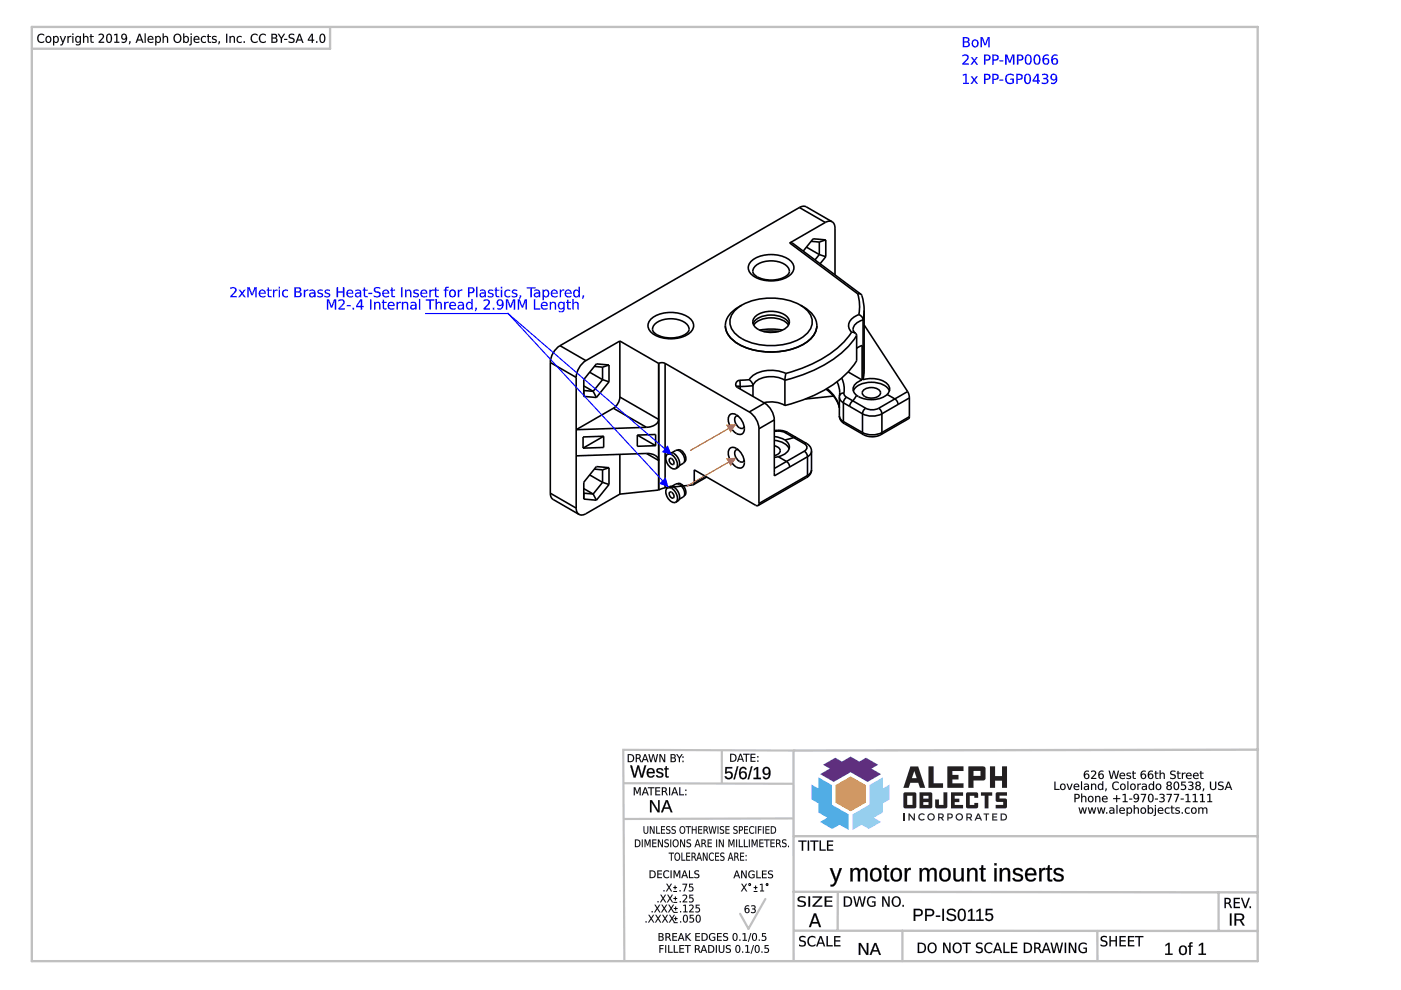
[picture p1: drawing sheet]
<svg xmlns="http://www.w3.org/2000/svg" width="297mm" height="210mm" viewBox="0 0 297 210" stroke-linecap="round" stroke-linejoin="round" font-family="sans-serif">
<g fill="#00f">
<path d="M204.4 9v.8h.5a.39 .39 0 0 0 .4-.4 .39 .39 0 0 0-.4-.4zM204.4 8.1v.7h.4a.33 .33 0 0 0 .5-.4 .33 .33 0 0 0-.5-.3zM204.1 7.9h.8a.51 .51 0 0 1 .6 .3 .51 .51 0 0 1-.3 .7 .59 .59 0 0 1 .4 .7 .59 .59 0 0 1-.7 .4h-.8zM206.4 8.8a.56 .56 0 0 0-.1 .7 .56 .56 0 0 0 .8 .2 .56 .56 0 0 0 0-.8 .56 .56 0 0 0-.7-.1zM205.9 9.2a.8 .8 0 0 1 1.6 0 .8 .8 0 0 1-1.6 0zM207.9 7.9h.4l.6 1.4 .5-1.4h.4v2.1h-.2v-1.9l-.6 1.5h-.3l-.5-1.5v1.9h-.3z"/>
<path d="M204.4 9v.8h.5a.38 .38 0 0 0 .4-.4 .38 .38 0 0 0-.4-.4zM204.4 9h.5a.41 .41 0 0 1 .4 .4 .41 .41 0 0 1-.4 .4h-.5zM204.4 8.1v.7l.4-.1a.32 .32 0 0 0 .4-.3 .32 .32 0 0 0-.4-.3zM204.4 8.1h.4a.34 .34 0 0 1 .5 .3 .34 .34 0 0 1-.5 .4h-.4zM204.1 7.9h.8a.53 .53 0 0 1 .6 .3 .53 .53 0 0 1-.3 .7 .58 .58 0 0 1 .4 .6 .58 .58 0 0 1-.5 .5h-1zM204.1 7.9v2.1h.8a.58 .58 0 0 0 .7-.5 .58 .58 0 0 0-.5-.6 .5 .5 0 0 0 .4-.7 .5 .5 0 0 0-.6-.3zM206.4 8.8a.55 .55 0 0 0-.1 .7 .55 .55 0 0 0 .8 .1 .55 .55 0 0 0 0-.7 .55 .55 0 0 0-.7-.1zM206.4 8.7a.59 .59 0 0 1 .8 .3 .59 .59 0 0 1-.3 .8 .62 .62 0 0 1-.6-.3 .62 .62 0 0 1 .1-.8zM205.9 9.2a.85 .85 0 0 1 1.7 0 .85 .85 0 0 1-1.7 0zM205.9 9.2a.8 .8 0 0 0 1.6 0 .8 .8 0 0 0-1.6 0zM207.9 7.9h.4l.6 1.4 .5-1.4h.5v2.1h-.3v-1.9l-.6 1.5h-.3l-.5-1.5v1.9h-.3zM207.9 7.9v2.1h.3v-1.9l.5 1.5h.3l.6-1.5v1.9h.2v-2.1h-.4l-.5 1.5-.6-1.5z"/>
<path d="M204.1 11.7a.74 .74 0 0 1 .9-.1 .74 .74 0 0 1 .3 .9l-.9 1h1v.2h-1.3v-.2l.6-.7a.53 .53 0 0 0 .4-.5 .53 .53 0 0 0-.6-.5l-.4 .2zM205.8 12.1h.3l.5 .6 .4-.6h.3l-.6 .8 .6 .8h-.3l-.4-.6-.5 .6h-.3l.6-.8zM208.9 11.8v.8h.4a.4 .4 0 0 0 .4-.4 .4 .4 0 0 0-.4-.4zM208.6 11.6h.7a.64 .64 0 0 1 .7 .6 .64 .64 0 0 1-.7 .6h-.4v.9h-.3zM210.7 11.8v.8h.3a.4 .4 0 0 0 .4-.4 .4 .4 0 0 0-.4-.4zM210.4 11.6h.6a.64 .64 0 0 1 .7 .6 .64 .64 0 0 1-.7 .6h-.3v.9h-.3zM211.9 12.8h.8v.2h-.8zM213.1 11.6h.4l.6 1.4 .5-1.4h.5v2.1h-.3v-1.9l-.6 1.5h-.3l-.5-1.5v1.9h-.3zM215.9 11.8v.8h.4a.4 .4 0 0 0 .4-.4 .4 .4 0 0 0-.4-.4zM215.6 11.6h.7a.64 .64 0 0 1 .7 .6 .64 .64 0 0 1-.7 .6h-.4v.9h-.3zM217.8 11.8a1.22 1.22 0 0 0 .2 1.7 1.08 1.08 0 0 0 0-1.7zM217.6 11.7a.79 .79 0 0 1 .9 0 .79 .79 0 0 1 .2 .9 .79 .79 0 0 1-.7 1.1 .79 .79 0 0 1-.7-1.1l.1-.6zM219.7 11.8a1.22 1.22 0 0 0 .2 1.7 1.08 1.08 0 0 0 0-1.7zM219.5 11.7a.79 .79 0 0 1 .9 0 .79 .79 0 0 1 .2 .9 .79 .79 0 0 1-.7 1.1 .79 .79 0 0 1-.8-1.1l.1-.6zM221.3 13a.5 .5 0 0 0 1 0 .5 .5 0 0 0-1 0zM221.2 11.8l.7-.3 .4 .1v.3a.67 .67 0 0 0-.7 0 .67 .67 0 0 0-.3 .7 .7 .7 0 0 1 1.1 .1 .7 .7 0 0 1-.3 1 .7 .7 0 0 1-1-.5l-.1-.9zM223.2 13a.47 .47 0 0 0 .9 0 .47 .47 0 0 0-.9 0zM223.1 11.8l.6-.3 .5 .1v.3a.67 .67 0 0 0-.7 0 .67 .67 0 0 0-.3 .7 .7 .7 0 0 1 1 .1 .7 .7 0 0 1-.3 1 .7 .7 0 0 1-.9-.5l-.1-.9z"/>
<path d="M204.1 11.7a.76 .76 0 0 1 .9-.1 .76 .76 0 0 1 .3 .9l-.9 1 1-.1v.3h-1.3a.57 .57 0 0 1 .4-.7l.2-.2a.51 .51 0 0 0 .4-.5 .51 .51 0 0 0-.6-.5l-.4 .2zM204.1 11.7v.3a.53 .53 0 0 1 .8-.2 .53 .53 0 0 1 0 .8l-.8 .9v.2h1.3v-.2h-1l.7-.8a.69 .69 0 0 0 .1-1 .69 .69 0 0 0-1-.1zM205.8 12.1h.4l.4 .6 .4-.6h.3l-.6 .8 .7 .8h-.4l-.4-.6-.5 .6h-.3l.6-.8zM205.8 12.1l.6 .8-.6 .8h.3l.5-.7 .4 .7h.3l-.6-.8 .6-.8h-.3l-.4 .6-.5-.6zM208.9 11.8v.8h.4a.38 .38 0 0 0 .4-.4 .38 .38 0 0 0-.4-.4zM208.9 11.8h.4a.41 .41 0 0 1 .4 .4 .41 .41 0 0 1-.4 .4h-.4zM208.6 11.6h.7a.65 .65 0 0 1 .7 .6 .65 .65 0 0 1-.7 .7l-.4-.1v.9h-.3zM208.6 11.6v2.1h.3v-.9a.72 .72 0 0 0 .9-.1 .72 .72 0 0 0 0-1zM210.7 11.8v.8h.3a.38 .38 0 0 0 .4-.4 .38 .38 0 0 0-.4-.4zM210.7 11.8h.3a.41 .41 0 0 1 .5 .4 .41 .41 0 0 1-.5 .4h-.3zM210.4 11.6h.6a.65 .65 0 0 1 .8 .6 .65 .65 0 0 1-.8 .7l-.3-.1v.9h-.3zM210.4 11.6v2.1h.3v-.9a.72 .72 0 0 0 .9-.1 .72 .72 0 0 0 0-1zM211.9 12.8h.8v.2h-.8zM211.9 12.8v.2h.8v-.2zM213.1 11.6h.5l.5 1.4 .5-1.4h.5v2.1h-.3v-1.9l-.6 1.5h-.3l-.5-1.5v1.9h-.3zM213.1 11.6v2.1h.3v-1.9l.5 1.5h.3l.6-1.5v1.9h.3v-2.1h-.5l-.5 1.5-.6-1.5zM215.9 11.8v.8h.4a.38 .38 0 0 0 .4-.4 .38 .38 0 0 0-.4-.4zM215.9 11.8h.4a.41 .41 0 0 1 .4 .4 .41 .41 0 0 1-.4 .4h-.4zM215.6 11.6h.7a.65 .65 0 0 1 .7 .6 .65 .65 0 0 1-.7 .7l-.4-.1v.9h-.3zM215.6 11.6v2.1h.3v-.9a.72 .72 0 0 0 .9-.1 .72 .72 0 0 0 0-1zM217.8 11.8a1.22 1.22 0 0 0 .2 1.7 1.07 1.07 0 0 0 0-1.7zM217.7 11.9a.55 .55 0 0 1 .7 .1 .55 .55 0 0 1 .1 .6 .55 .55 0 0 1-.1 .7 .55 .55 0 0 1-.7 .1 1.62 1.62 0 0 1 0-1.5zM217.6 11.7a.8 .8 0 0 1 .9 0 .8 .8 0 0 1 .3 .9 .81 .81 0 0 1-.8 1.2 .81 .81 0 0 1-.7-1.2v-.6zM217.6 11.7a1.26 1.26 0 0 0 .4 2 1.22 1.22 0 0 0 .2-2.1zM219.7 11.8a1.22 1.22 0 0 0 .2 1.7 1.07 1.07 0 0 0 0-1.7zM219.6 11.9a.55 .55 0 0 1 .7 .1 .55 .55 0 0 1 0 .6 .55 .55 0 0 1 0 .7 .55 .55 0 0 1-.7 .1 1.62 1.62 0 0 1 0-1.5zM219.5 11.7a.8 .8 0 0 1 .9 0 .8 .8 0 0 1 .2 .9 .81 .81 0 0 1-.7 1.2 .81 .81 0 0 1-.8-1.2l.1-.6zM219.5 11.7a1.26 1.26 0 0 0 .4 2 1.22 1.22 0 0 0 .2-2.1zM221.3 13a.46 .46 0 0 0 .9 0 .46 .46 0 0 0-.9 0zM221.2 13a.5 .5 0 0 1 1 0 .5 .5 0 0 1-1 0zM221.2 11.8a.96 .96 0 0 1 1.1-.2v.3a.65 .65 0 0 0-.7 0 .65 .65 0 0 0-.3 .7 .64 .64 0 0 1 1-.1 .75 .75 0 0 1-.3 1.2 .75 .75 0 0 1-1-.7v-.7zM221.3 11.8a1.07 1.07 0 0 0-.3 1.2 1.07 1.07 0 0 0 1 .7 .69 .69 0 0 0 .4-1 .69 .69 0 0 0-1.1-.1 .68 .68 0 0 1 .3-.7 .68 .68 0 0 1 .7 0v-.3h-.4zM223.2 13a.46 .46 0 0 0 .9 0 .46 .46 0 0 0-.9 0zM223.1 13a.5 .5 0 0 1 1 0 .5 .5 0 0 1-1 0zM223.1 11.8a.96 .96 0 0 1 1.1-.2v.3a.65 .65 0 0 0-.7 0 .65 .65 0 0 0-.3 .7 .64 .64 0 0 1 1-.1 .75 .75 0 0 1-.3 1.2 .75 .75 0 0 1-1-.7v-.7zM223.1 11.8a1.07 1.07 0 0 0-.2 1.2 1.07 1.07 0 0 0 .9 .7 .69 .69 0 0 0 .5-1 .69 .69 0 0 0-1.2-.1 .68 .68 0 0 1 .3-.7 .68 .68 0 0 1 .8 0v-.3h-.5z"/>
<path d="M204.2 15.8l.8-.1v1.8h.4v.3h-1.2v-.3h.5v-1.6l-.5 .1zM205.8 16.2h.3l.5 .6 .4-.6h.3l-.6 .8 .6 .8h-.3l-.4-.6-.5 .6h-.3l.6-.8zM208.9 15.9v.8h.4a.4 .4 0 0 0 .4-.4 .4 .4 0 0 0-.4-.4zM208.6 15.7h.7a.64 .64 0 0 1 .7 .6 .64 .64 0 0 1-.7 .6h-.4v.9h-.3zM210.7 15.9v.8h.3a.4 .4 0 0 0 .4-.4 .4 .4 0 0 0-.4-.4zM210.4 15.7h.6a.64 .64 0 0 1 .7 .6 .64 .64 0 0 1-.7 .6h-.3v.9h-.3zM211.9 16.9h.8v.2h-.8zM213.4 15.9l.5-.2 .5-.1 .5 .2v.3a.86 .86 0 0 0-1.2-.1 .86 .86 0 0 0-.2 1.2 .86 .86 0 0 0 1.2 .3v-.6h-.5v-.2h.8v.9a1.15 1.15 0 0 1-1.6-.1 1.15 1.15 0 0 1 0-1.6zM215.8 15.9v.8h.3a.4 .4 0 0 0 .4-.4 .4 .4 0 0 0-.4-.4zM215.5 15.7h.6a.64 .64 0 0 1 .7 .6 .64 .64 0 0 1-.7 .6h-.3v.9h-.3zM217.7 15.9a1.22 1.22 0 0 0 .2 1.7 1.08 1.08 0 0 0 0-1.7zM217.5 15.7a.79 .79 0 0 1 .9 .1 .79 .79 0 0 1 .2 .9 .79 .79 0 0 1-.7 1.1 .79 .79 0 0 1-.8-1.1l.1-.6zM219.9 15.9l-.7 1.1h.7zM219.8 15.7h.4v1.3h.3v.3h-.3v.5h-.3v-.5h-1v-.3zM220.9 15.7a.73 .73 0 0 1 .9-.1 .73 .73 0 0 1 .3 .9l-.3 .1a.67 .67 0 0 1 .3 1 .67 .67 0 0 1-.9 .2l-.3-.1v-.3a.57 .57 0 0 0 .7 .2 .57 .57 0 0 0 .3-.7l-.7-.1v-.3h.3a.35 .35 0 0 0 .4-.3 .35 .35 0 0 0-.4-.3l-.6 .1zM222.9 15.8a.8 .8 0 0 1 1 0 .8 .8 0 0 1 .3 .9 .93 .93 0 0 1-.4 .9 .93 .93 0 0 1-1 .1v-.2a.67 .67 0 0 0 .8 0 .67 .67 0 0 0 .3-.7 .7 .7 0 0 1-1 .1 .7 .7 0 0 1 0-1.1zM222.9 16.4a.5 .5 0 0 0 1 0 .5 .5 0 0 0-1 0z"/>
<path d="M204.1 15.8l.9-.2v1.9h.4v.3h-1.2v-.3h.5v-1.6l-.6 .1zM204.2 15.8v.2l.5-.1v1.7l-.5-.1v.3h1.2v-.3l-.5 .1 .1-1.9zM205.8 16.2h.4l.4 .6 .4-.6h.3l-.6 .8 .7 .8h-.4l-.4-.6-.5 .6h-.3l.6-.8zM205.8 16.2l.6 .8-.6 .8h.3l.5-.7 .4 .7h.3l-.6-.8 .6-.8h-.3l-.4 .6-.5-.6zM208.9 15.9v.8h.4a.38 .38 0 0 0 .4-.4 .38 .38 0 0 0-.4-.4zM208.9 15.9h.4a.41 .41 0 0 1 .4 .4 .41 .41 0 0 1-.4 .4h-.4zM208.6 15.6h.7a.65 .65 0 0 1 .7 .7 .65 .65 0 0 1-.7 .6h-.4v.9h-.3zM208.6 15.7v2.1h.3v-.9a.72 .72 0 0 0 .9-.1 .72 .72 0 0 0 0-1zM210.7 15.9v.8h.3a.38 .38 0 0 0 .4-.4 .38 .38 0 0 0-.4-.4zM210.7 15.9h.3a.41 .41 0 0 1 .5 .4 .41 .41 0 0 1-.5 .4h-.3zM210.4 15.6h.6a.65 .65 0 0 1 .8 .7 .65 .65 0 0 1-.8 .6h-.3v.9h-.3zM210.4 15.7v2.1h.3v-.9a.72 .72 0 0 0 .9-.1 .72 .72 0 0 0 0-1zM211.9 16.9h.8v.2h-.8zM211.9 16.9v.2h.8v-.2zM213.4 15.9a1.31 1.31 0 0 1 1.5-.1v.4a.85 .85 0 0 0-1.1-.2 .85 .85 0 0 0-.2 1.2 .85 .85 0 0 0 1.1 .3v-.6h-.5v-.2h.8v.9a1.16 1.16 0 0 1-1.6-.1 1.16 1.16 0 0 1 0-1.6zM213.4 15.9a1.13 1.13 0 0 0 0 1.6 1.13 1.13 0 0 0 1.6 .1v-.9h-.8v.2h.5v.6a.88 .88 0 0 1-1.2-.3 .88 .88 0 0 1 .2-1.2 .88 .88 0 0 1 1.2 .1v-.3a1.36 1.36 0 0 0-1.5 .1zM215.8 15.9v.8h.3a.38 .38 0 0 0 .4-.4 .38 .38 0 0 0-.4-.4zM215.7 15.9h.4a.41 .41 0 0 1 .5 .4 .41 .41 0 0 1-.5 .4h-.4zM215.5 15.6h.6a.65 .65 0 0 1 .8 .7 .65 .65 0 0 1-.8 .6h-.3v.9h-.3zM215.5 15.7v2.1h.3l-.1-.9a.72 .72 0 0 0 1-.1 .72 .72 0 0 0-.1-1zM217.7 15.9a1.22 1.22 0 0 0 .2 1.7 1.07 1.07 0 0 0 0-1.7zM217.6 15.9a.55 .55 0 0 1 .7 .2 .55 .55 0 0 1 0 .6 .55 .55 0 0 1 0 .7 .55 .55 0 0 1-.7 .1 1.62 1.62 0 0 1 0-1.6zM217.4 15.7a.8 .8 0 0 1 1 .1 .8 .8 0 0 1 .2 .9 .81 .81 0 0 1-.7 1.1 .81 .81 0 0 1-.8-1.1l.1-.6zM217.5 15.8a1.26 1.26 0 0 0 .4 2 1.22 1.22 0 0 0 .2-2.1zM219.9 15.9l-.7 1.2 .7-.1zM219.9 15.9v1.2h-.8zM219.8 15.6h.4v1.4h.3v.3h-.3v.5h-.3v-.5h-1v-.3zM219.8 15.7l-.9 1.3v.3h1v.5h.3v-.5h.3v-.3l-.3 .1v-1.4zM220.9 15.7a.74 .74 0 0 1 .9-.1 .74 .74 0 0 1 .3 .9l-.3 .1a.58 .58 0 0 1 .5 .6 .58 .58 0 0 1-.4 .6h-.2a.52 .52 0 0 1-.8-.4 .76 .76 0 0 0 1.1-.2l-.2-.3-.6-.1v-.3h.3a.33 .33 0 0 0 .4-.3 .33 .33 0 0 0-.4-.3l-.6 .1zM220.9 15.7v.3a.61 .61 0 0 1 1 .4l-.2 .1h-.5v.3a.48 .48 0 0 1 .8 .3 .48 .48 0 0 1-.7 .5l-.4-.2v.3a.75 .75 0 0 0 1 0 .75 .75 0 0 0 .1-1l-.2-.1a.54 .54 0 0 0 .4-.7 .54 .54 0 0 0-.8-.3zM222.9 15.8a.82 .82 0 0 1 1 0 .82 .82 0 0 1 .3 .9 .95 .95 0 0 1-.4 1 .95 .95 0 0 1-1 0v-.2a.65 .65 0 0 0 .8 0 .65 .65 0 0 0 .3-.7 .71 .71 0 0 1-1.1 .1 .71 .71 0 0 1 .1-1.1zM222.9 15.8a.68 .68 0 0 0 0 1.1 .68 .68 0 0 0 1-.1 .68 .68 0 0 1-.3 .7 .68 .68 0 0 1-.8 0v.2a.98 .98 0 0 0 1.2-.2 .98 .98 0 0 0 .1-1.1 .73 .73 0 0 0-.4-.7 .73 .73 0 0 0-.8 .1zM222.9 16.4a.46 .46 0 0 0 .9 0 .46 .46 0 0 0-.9 0zM222.9 16.4a.5 .5 0 0 1 1 0 .5 .5 0 0 1-1 0z"/>
</g>
<g fill="none" stroke="#000" stroke-width=".34">
<path d="M159.5 55.2a7.2 7.2 0 0 1 8 0 2 2 0 0 1 .8 2 2 2 0 0 1-1.4 1.5 7.3 7.3 0 0 1-7.4-.4 1.89 1.89 0 0 1 0-3.1zM160 56.6a5.5 5.5 0 0 1 7 0 1.28 1.28 0 0 1-.6 2.1 6.1 6.1 0 0 1-6.6-.6l-.2-.3a1.21 1.21 0 0 1 .4-1.2zM167.4 51.5h.6l14.5 10.9M167.4 51.5l14.5 10.8M169.5 44a1.46 1.46 0 0 1 1.4-.1l5.5 3.1M169.5 44l-50.8 29.3M169.5 44l5.5 3.2M171 52.4l2.7 1.6M172 51.2l1.7 .1M173.7 54l-.9 1.1M173.7 54l1.4 .4M173.7 51.3v2.7"/>
<path d="M175 47.2l-7.6 4.3M175.1 54.4l-1.2 1.5M175.1 50.9v3.5M175.1 50.9l-2.7-.3-2.1 2.6M175.1 50.9l-1.4 .4M176.4 47a1.46 1.46 0 0 0-1.4 .2M176.4 47a1.45 1.45 0 0 1 .6 1.4v9.9M116.7 76.9v27.7M116.7 76.9l5.5 3.1M118.7 73.3a4.5 4.5 0 0 0-2 3.6M118.7 73.3l5.5 3.2M124.2 76.5a4.5 4.5 0 0 0-2 3.5"/>
<path d="M125 78.9l2.8 1.6M126 77.7l1.8 .1M127.8 77.8v2.7M129.1 77.4l-2.7-.3-2.6 3.4v3.5l2.6 .3M129.1 77.4v3.6M129.1 77.4l-1.3 .4M131.4 72.3v11.9M131.4 72.3l-7.2 4.2M131.4 72.3l8.3 4.8M138.2 67.5a7.2 7.2 0 0 1 8 0 2 2 0 0 1 .8 1.9 2 2 0 0 1-1.4 1.6 7.3 7.3 0 0 1-7.4-.4 1.89 1.89 0 0 1 0-3.1zM138.7 68.8a5.5 5.5 0 0 1 7 0 1.28 1.28 0 0 1-.6 2.2 6.1 6.1 0 0 1-6.5-.6l-.2-.4a1.21 1.21 0 0 1 .3-1.2zM139.7 77a1.5 1.5 0 0 1 1.3 0"/>
<path d="M139.7 77v26.9M139.7 77v.1M141 77l17.9 10.3M141 77v26.4M153.8 69a5.3 5.3 0 0 0 3.6 4.4 15.1 15.1 0 0 0 13.5-.7 4.6 4.6 0 0 0 2.3-3.7M153.8 69h.1M157.3 64.7a5.4 5.4 0 0 0-3.5 4.3M157.3 64.7a3.8 3.8 0 0 0-2.1 5.1 8.3 8.3 0 0 0 6.5 3.4 12.6 12.6 0 0 0 8.9-2 3.5 3.5 0 0 0 0-5.9l-.9-.6M157.3 64.7a13.7 13.7 0 0 1 12.4 0M159.7 68.6a4.3 4.3 0 0 1 4.6-1.8 3.5 3.5 0 0 1 3 1.8M159.8 68.9a5.2 5.2 0 0 1 6.2-1l1.2 1M160 67.3a5.5 5.5 0 0 1 7 0 1.62 1.62 0 0 1-.8 2.5 5.7 5.7 0 0 1-6.2-.5 1.44 1.44 0 0 1 0-2z"/>
<path d="M161.1 70l2-.2 2.8 .2M161.8 70.3h3.3M162.1 70.2l-.1 .1M164.9 70.2l.1 .1M166.6 79.2l-.2 1.4M166.6 79.2a7 7 0 0 0-7.5 .9l-.3 .4M169.7 64.7a5.4 5.4 0 0 1 3.5 4.3M173.2 69h.1M179.8 78.9l3 1.7M180.6 70.4l.8 .3M180.6 70.4a22.6 22.6 0 0 1-12.5 8.4l-1.5 .4M181.4 70.7l.2 .4"/>
<path d="M181.6 71.1v5.4a22.5 22.5 0 0 1-12.2 8.6l-3 .9M181.6 73.8l1.2-.6v7.4M181.6 71.1a22.5 22.5 0 0 1-12.2 8.7l-3 .8M181.9 62.3l.6 .1M181.9 62.3l.4 2.5-.2 1.9M182.1 66.7a1.34 1.34 0 0 1 .9 1.1M182.1 66.7a2.41 2.41 0 0 0-1.9 3.2l.4 .5M182.5 62.4a7.3 7.3 0 0 1 .7 3.4M183 67.8a2.38 2.38 0 0 0-2.1 2.2l.5 .7M183 67.8v12.7M183.2 65.8v12.6l-.2 2.1M183.2 65.8l-.2 2"/>
<path d="M183.2 68.9l9.2 14.1M122.2 80v27.7M123.8 82.8l2 .2M123.8 81.8l2 1.2M125.8 83l.6 1.3M126 99.5l1.8 .1M127.8 80.5l1.3 .5M127.8 99.6v2.7M127.8 80.5l-2 2.5M128 92.5l-4.4 .1v2.4M128 92.5v2.4l-4.4 .1M128 92.5l-4.4 2.5"/>
<path d="M129.1 99.2l-2.7-.3-2.6 3.4v3.5l2.6 .3M129.1 99.2v3.5M129.1 81l-2.7 3.3M129.1 99.2l-1.3 .4M130 86.6l-7.8 4.5 14.9-.5M130 86.6l7.1 4M131.4 84.2l-.4 1.3-1 1.1M131.4 84.2l8.3 4.7a2.38 2.38 0 0 1-2.6 1.7M131.4 96.3v8.5M135.1 92.3v2.3l3.9-.1M135.1 92.3l3.9-.2v2.4M135.1 92.3l3.9 2.2"/>
<path d="M137.1 96.1a2.29 2.29 0 0 1 2.5 1.2l.1 .3zM137.1 96.1l-14.9 .5M141.5 96.3a1.52 1.52 0 0 1 2.4 1 1.31 1.31 0 0 1-.6 2.1M141.5 96.3a2 2 0 0 1 2.1 2.1l-.1 .7-.2 .3M141.5 96.3a1.94 1.94 0 0 0 .7 2.8l.8 .3h.3M142 97.2a.84 .84 0 0 1 .8 1.3 .84 .84 0 0 1-.8-1.3zM142.5 96l.8-.5a1.79 1.79 0 0 1 1.9 1.9l-.2 .7-1 .6M143.6 95.4a1.67 1.67 0 0 1 1.7 2.4l-.2 .2M154.6 88.1a1.21 1.21 0 0 1 2 .2 3.2 3.2 0 0 1 1 3.5 1.21 1.21 0 0 1-1.9-.2 3.2 3.2 0 0 1-1.1-3.5zM154.6 95.2a1.21 1.21 0 0 1 2 .2 3.2 3.2 0 0 1 1 3.5 1.21 1.21 0 0 1-1.9-.2 3.2 3.2 0 0 1-1.1-3.5zM156 81.7h.1M156.1 81.9l.8 .1"/>
<path d="M156.5 88.2h-.3a1.05 1.05 0 0 0-.2 1.6l.5 .7a.71 .71 0 0 0 .7 .4 .71 .71 0 0 0 .6-.5M156.5 95.3h-.3a1.05 1.05 0 0 0-.2 1.7l.5 .6a.71 .71 0 0 0 .7 .4 .71 .71 0 0 0 .6-.4M156.9 80.6a.85 .85 0 0 0-.8 .6 .85 .85 0 0 0 .2 .9l5.8 3.4M156.9 80.6v1.4M156.9 82v.5M158.8 80.5l.6 .6 .2 .7M158.8 80.5l-1.9 .1M158.9 87.3a4.5 4.5 0 0 1 2 3.6M159.6 81.8l-2.7 .2M159.6 81.8v2.2M160.9 90.9v15.9M162 85.4l1.3-.2 1.4 .1 1.7 .7"/>
<path d="M162.1 85.5a4.5 4.5 0 0 1 2.1 3.5M162.1 85.5l-3.2 1.8M164.2 92.6l1.4 .3 .8 .4M164.2 93.4l1.2 .2a2.86 2.86 0 0 1 1.9 1.6M164.2 94.5a1.06 1.06 0 0 1 1 .5 1.06 1.06 0 0 1 0 1.1l-1 .5M164.2 89v11.9l7-4.1M164.2 89l-3.3 1.9M164.9 91.2l-.7 .1M164.9 91.2l1.2 .1 .9 .4M164.9 91.2v.2M164.9 91.4h-.7M164.9 91.4l.9 .1 .7 .2"/>
<path d="M165 96.8l-.8 .2M165 96.8l1.8 1a1.5 1.5 0 0 1 .6 1.2M166.4 93.3a1.64 1.64 0 0 1 1 1.6 1.64 1.64 0 0 1-1.1 1.4l-1.3 .5M166.4 80.6a5.8 5.8 0 0 0-6.3 .4l-.5 .8M166.4 80.6v5.4M166.5 91.7l4 2.4M167 91.7h-.5M167 91.7l4 2.3M168.8 92.7l-2.4 .6M170.5 95.7a1.5 1.5 0 0 1 .7 1.1M170.5 94.1a.84 .84 0 0 1 .6 .8 .84 .84 0 0 1-.6 .8M170.5 95.7l-6.3 3.6"/>
<path d="M171 94a1.92 1.92 0 0 1 1.1 1.7M171 94l-.5 .1M171.2 96.8v4M172.1 99.6a1.88 1.88 0 0 1-1.1 1.7M172.1 99.6a1.45 1.45 0 0 1-.9 1.2M172.1 95.7a1.45 1.45 0 0 1-.9 1.1M172.1 95.7v3.9M175.1 82.5a6.7 6.7 0 0 1 2.9 4M175.3 82.4l1.2 1 .8 1.2 .7 1.8M176.7 84l-6 .6M177.5 81a4.9 4.9 0 0 1 .5 3M178 88.2a1.92 1.92 0 0 0 1 1.6"/>
<path d="M178 88.2a1.45 1.45 0 0 0 .8 1.2M178 84.2a1.45 1.45 0 0 0 .8 1.2M178 84.2v4M178 84v.2M178.5 80.2l.4 1.5v1.6M178.8 89.4l.2 .4M178.8 89.4l4.1 2.3M178.8 85.4v4M178.8 85.4l4.1 2.3M178.9 83.3a.92 .92 0 0 0 .6 .9M178.9 83.3a.86 .86 0 0 0-.9 .7M179 89.8l4.1 2.3"/>
<path d="M179.5 84.2a1.5 1.5 0 0 0-.7 1.2M179.5 84.2l4 2.4M180.9 82.9a4.3 4.3 0 0 1 4.6-1.8 3.5 3.5 0 0 1 3.1 1.8M181.6 83.8l-.8 1.2a1.5 1.5 0 0 0-.7 1.2M182.8 80.6a2.19 2.19 0 0 0-1.9 2.3l.7 .9M182.9 91.7l.2 .4M182.9 91.7a4.5 4.5 0 0 0 4.1 0M182.9 87.7a4.5 4.5 0 0 0 4.1 0M182.9 87.7v4M183 80.5a5.2 5.2 0 0 1 5.4 1.2 1.45 1.45 0 0 1-.3 1.9M183.1 92.1a4 4 0 0 0 3.7 0M183.2 82.6a2.72 2.72 0 0 1 3.4 .3 1.09 1.09 0 0 1-1.1 1.4 2.1 2.1 0 0 1-2.7-1z"/>
<path d="M183.5 86.6l1.4 .3 1.4-.3M183.5 86.6a1.5 1.5 0 0 0-.6 1.1M186.3 86.6a1.5 1.5 0 0 1 .7 1.1M187 91.7l-.2 .4M187 87.7v4M188.1 83.6a5.7 5.7 0 0 1-6.5 .2M188.1 83.6l1.6 1a1.5 1.5 0 0 1 .7 1.2M192.4 83l.4 1.4M192.4 83l-6.1 3.6M192.8 88.3l-.1 .4-5.9 3.4M192.8 84.4v3.9M192.8 88.3l-5.8 3.4"/>
<path d="M192.8 84.4l-5.8 3.3M116.7 104.6a1.45 1.45 0 0 0 .6 1.3l5.5 3.2M116.7 104.6l5.5 3.1M122.2 107.7a1.45 1.45 0 0 0 .6 1.4M123.8 104.6l2 .1M123.8 103.6l2 1.1M125 100.7l2.8 1.6M125.8 104.7l.6 1.4M127.8 102.3l1.3 .4M127.8 102.3l-2 2.4M129.1 102.7l-2.7 3.4M131.4 104.8l-7.2 4.1a1.46 1.46 0 0 1-1.4 .2"/>
<path d="M139.7 103.9l-8.3 .9M139.7 103.9h.1M141 103.4l-1.3 .5M141.5 103.4a1.52 1.52 0 0 1 2.4 1 1.31 1.31 0 0 1-.6 2.1M141.5 103.4a2 2 0 0 1 2.1 2.1l-.1 .8-.2 .2M141.5 103.4a1.94 1.94 0 0 0 .7 2.9l.8 .3 .3-.1M142 104.3a.84 .84 0 0 1 .8 1.3 .84 .84 0 0 1-.8-1.3zM142.5 103.1l.8-.5a1.79 1.79 0 0 1 1.9 1.9l-.2 .7-1 .6M143.6 102.6a1.67 1.67 0 0 1 1.7 2.3l-.2 .2M147 102.8l-6 .6M147.2 102.3l-.2 .5M147.2 102.3v-2.7l13 7.5 .5 .1"/>
<path d="M149.6 101l-2.4 1.3M149.8 101.1l-2.8 1.7M160.9 106.8l-.2 .4M171 101.3l-10.3 5.9M171.2 100.8l-.2 .5M171.2 100.8l-10.3 6"/>
</g>
<path d="M156.1 89.9l-9.8 5.6" fill="none" stroke="#f00" stroke-width=".24"/>
<path d="M153.9 90l2.2-.1-1.2 1.8z" fill="#f00"/>
<path d="M156.1 97l-10.5 6.1" fill="none" stroke="#f00" stroke-width=".24"/>
<path d="M153.9 97.2l2.2-.2-1.2 1.9z" fill="#f00"/>
<path d="M107.7 66.5l34.7 29.9" fill="none" stroke="#00f" stroke-width=".24"/>
<path d="M141.6 94.4l.8 2-2.1-.5z" fill="#00f"/>
<path d="M90.1 66.5h17.6M107.6 66.3l34.1 37" fill="none" stroke="#00f" stroke-width=".24"/>
<g fill="#00f">
<path d="M139.7 102.5l1.4-1.3 .6 2.1z"/>
<path d="M48.8 61a.74 .74 0 0 1 1-.1 .74 .74 0 0 1 .2 .9l-.8 1h1v.2h-1.4v-.2l.6-.6a.53 .53 0 0 0 .4-.6 .53 .53 0 0 0-.5-.5l-.5 .2zM50.6 61.4h.3l.4 .6 .5-.6h.3l-.6 .8 .6 .8h-.3l-.5-.6-.4 .6h-.4l.7-.8zM52.5 60.9h.4l.5 1.4 .6-1.4h.4v2.1h-.3v-1.8l-.5 1.4h-.3l-.6-1.4v1.8h-.2zM55.1 61.6a.74 .74 0 0 1 .8-.1 .74 .74 0 0 1 .4 .8h-1.2a.68 .68 0 0 0 1.2 .4v.2a.9 .9 0 0 1-1.2-.1 .9 .9 0 0 1 0-1.2zM55.3 61.7l-.2 .4h1l-.3-.5zM56.8 61h.2v.4h.6v.2h-.6v1.1l.6 .1v.2h-.6l-.2-.2v-1.2h-.2v-.2h.2zM57.9 61.4h.3v.3l.2-.2 .4-.1v.3a.47 .47 0 0 0-.5 0 .47 .47 0 0 0-.1 .5v.8h-.3zM59.1 61.4h.3v1.6h-.3zM59.1 60.8h.3v.3h-.3zM60 61.6l.7-.2 .4 .1v.2a.61 .61 0 0 0-.9 .1 .61 .61 0 0 0 0 .8 .61 .61 0 0 0 .9 .1v.3a.86 .86 0 0 1-1.2-.2 .86 .86 0 0 1 .1-1.2zM62.7 62v.8h.5a.39 .39 0 0 0 .5-.4 .39 .39 0 0 0-.5-.4zM62.7 61.1v.7h.5a.33 .33 0 0 0 .4-.3 .33 .33 0 0 0-.4-.4zM62.4 60.9h.8a.51 .51 0 0 1 .6 .3 .51 .51 0 0 1-.3 .7 .59 .59 0 0 1 .4 .7 .59 .59 0 0 1-.7 .4h-.8zM64.4 61.4h.3v.3l.2-.2 .5-.1v.3a.47 .47 0 0 0-.5 0 .47 .47 0 0 0-.2 .5v.8h-.3zM65.9 62.3l-.1 .1a.42 .42 0 0 0 .5 .4 .42 .42 0 0 0 .3-.6zM65.7 61.5a.77 .77 0 0 1 1.2 .6v.9h-.3v-.2a.56 .56 0 0 1-.7 .3 .56 .56 0 0 1-.3-.7 .56 .56 0 0 1 .7-.4h.3a.56 .56 0 0 0-.4-.4 .56 .56 0 0 0-.5 .1zM67.5 61.5l.8-.1 .1 .3a.43 .43 0 0 0-.5-.2 .43 .43 0 0 0-.3 .5 .65 .65 0 0 1 .7 .2 .65 .65 0 0 1 0 .7l-.9 .1h-.1v-.3a.56 .56 0 0 0 .9-.2v-.1a.64 .64 0 0 1-.7-.2 .64 .64 0 0 1 0-.7zM69 61.5l.8-.1 .1 .3a.43 .43 0 0 0-.5-.2 .43 .43 0 0 0-.3 .5 .65 .65 0 0 1 .7 .2 .65 .65 0 0 1 .1 .7l-.9 .1h-.2v-.3a.56 .56 0 0 0 .9-.2v-.1a.64 .64 0 0 1-.7-.2 .64 .64 0 0 1 0-.7zM71.4 60.9h.3v.9h1v-.9h.3v2.1h-.3v-1h-1v1h-.3zM73.7 61.6a.74 .74 0 0 1 .8-.1 .74 .74 0 0 1 .4 .8h-1.2a.68 .68 0 0 0 1.2 .4v.2a.9 .9 0 0 1-1.2-.1 .9 .9 0 0 1 0-1.2zM73.9 61.7l-.2 .4h1l-.3-.5zM75.6 62.3l-.1 .1a.42 .42 0 0 0 .6 .4 .42 .42 0 0 0 .2-.6zM75.4 61.5a.77 .77 0 0 1 1.2 .6v.9h-.3v-.2a.56 .56 0 0 1-.7 .3 .56 .56 0 0 1-.3-.7 .56 .56 0 0 1 .7-.4h.3a.56 .56 0 0 0-.4-.4 .56 .56 0 0 0-.5 .1zM77.1 61h.3v.4h.5v.2h-.5v1.1l.5 .1v.2h-.6l-.1-.2-.1-1.2h-.2v-.2h.2zM78.1 62.1h.8v.2h-.8zM79.4 61l.9-.1 .3 .1v.2a.64 .64 0 0 0-1.1 .4l.1 .1a1.14 1.14 0 0 1 1.1 .7 .96 .96 0 0 1-1.5 .5v-.3a.76 .76 0 0 0 1.2-.1l-.1-.3a1.03 1.03 0 0 1-1-.9zM81.2 61.6a.74 .74 0 0 1 .9-.1 .74 .74 0 0 1 .4 .8h-1.2a.68 .68 0 0 0 1.1 .4v.2a.9 .9 0 0 1-1.1-.1 .9 .9 0 0 1-.1-1.2zM81.5 61.7l-.2 .4h.9l-.2-.5zM82.9 61h.3v.4h.5v.2h-.5v1.1l.5 .1v.2h-.5l-.2-.2-.1-1.2h-.1v-.2h.1zM85 60.9h.3v2.1h-.3zM85.9 61.4h.2v.3a.58 .58 0 0 1 .7-.3 .58 .58 0 0 1 .4 .7v.9h-.2v-.9a.41 .41 0 0 0-.5-.5 .41 .41 0 0 0-.4 .5v.9h-.2zM87.8 61.5l.8-.1 .1 .3a.43 .43 0 0 0-.5-.2 .43 .43 0 0 0-.3 .5 .65 .65 0 0 1 .7 .2 .65 .65 0 0 1 0 .7l-.8 .1h-.2v-.3a.56 .56 0 0 0 .9-.2v-.1a.64 .64 0 0 1-.7-.2 .64 .64 0 0 1 0-.7zM89.3 61.6a.74 .74 0 0 1 .9-.1 .74 .74 0 0 1 .4 .8h-1.2a.68 .68 0 0 0 1.1 .4v.2a.9 .9 0 0 1-1.2-.1 .9 .9 0 0 1 0-1.2zM89.6 61.7l-.2 .4h.9l-.2-.5zM91 61.4h.3v.3l.2-.2 .5-.1v.3a.47 .47 0 0 0-.5 0 .47 .47 0 0 0-.2 .5v.8h-.3zM92.2 61h.3v.4h.5v.2h-.5v1.1l.5 .1v.2h-.6l-.1-.2-.1-1.2h-.2v-.2h.2zM94.5 60.9l.6-.1v.2l-.5 .2v.2h.4v.2h-.4v1.4h-.3v-1.4h-.2v-.2h.2zM95.6 61.8a.56 .56 0 0 0-.1 .7 .56 .56 0 0 0 .8 .2 .56 .56 0 0 0 .1-.8 .56 .56 0 0 0-.8-.1zM95.1 62.2a.8 .8 0 0 1 1.6 0 .8 .8 0 0 1-1.6 0zM97.1 61.4h.2v.3l.3-.2 .4-.1v.3a.47 .47 0 0 0-.5 0 .47 .47 0 0 0-.2 .5v.8h-.2zM99.5 61.1v.8h.4a.4 .4 0 0 0 .4-.4 .4 .4 0 0 0-.4-.4zM99.2 60.9h.7a.64 .64 0 0 1 .7 .6 .64 .64 0 0 1-.7 .7h-.4v.8h-.3zM101 60.8h.2v2.2h-.2zM102.1 62.3l-.1 .1a.42 .42 0 0 0 .5 .4 .42 .42 0 0 0 .3-.6zM101.8 61.5a.77 .77 0 0 1 1.2 .6v.9h-.2v-.2a.56 .56 0 0 1-.8 .3 .56 .56 0 0 1-.3-.7 .56 .56 0 0 1 .7-.4h.4a.56 .56 0 0 0-.4-.4 .56 .56 0 0 0-.6 .1zM103.6 61.5l.9-.1 .1 .3a.43 .43 0 0 0-.5-.2 .43 .43 0 0 0-.3 .5 .65 .65 0 0 1 .6 .2 .65 .65 0 0 1 .1 .7l-.9 .1h-.2v-.3a.56 .56 0 0 0 1-.2l-.1-.1a.64 .64 0 0 1-.6-.2 .64 .64 0 0 1-.1-.7zM105.1 61h.2v.4h.6v.2h-.6v1.1l.6 .1v.2h-.6l-.2-.2v-1.2h-.2v-.2h.2zM106.2 61.4h.3v1.6h-.3zM106.2 60.8h.3v.3h-.3zM107.1 61.6l.7-.2 .4 .1v.2a.61 .61 0 0 0-.9 .1 .61 .61 0 0 0 0 .8 .61 .61 0 0 0 .9 .1v.3a.86 .86 0 0 1-1.2-.2 .86 .86 0 0 1 .1-1.2zM108.7 61.5l.8-.1 .1 .3a.43 .43 0 0 0-.5-.2 .43 .43 0 0 0-.3 .5 .65 .65 0 0 1 .7 .2 .65 .65 0 0 1 0 .7l-.8 .1h-.2v-.3a.56 .56 0 0 0 .9-.2v-.1a.64 .64 0 0 1-.7-.2 .64 .64 0 0 1 0-.7zM110.2 62.7h.3v.2l-.2 .5h-.2zM111.7 60.9h1.8v.2h-.7v1.9h-.3v-1.9h-.8zM113.6 62.3l-.1 .1a.42 .42 0 0 0 .5 .4 .42 .42 0 0 0 .3-.6zM113.3 61.5a.77 .77 0 0 1 1.2 .6v.9h-.2v-.2a.56 .56 0 0 1-.8 .3 .56 .56 0 0 1-.3-.7 .56 .56 0 0 1 .7-.4h.4a.56 .56 0 0 0-.4-.4 .56 .56 0 0 0-.6 .1zM115 61.4h.3v.3a.69 .69 0 0 1 .9-.2 .69 .69 0 0 1 .2 1 .62 .62 0 0 1-.4 .5 .62 .62 0 0 1-.7-.2v.8h-.3zM115.4 61.8a.56 .56 0 0 0-.1 .7 .56 .56 0 0 0 .8 .2 .56 .56 0 0 0 .1-.8 .56 .56 0 0 0-.8-.1zM117 61.6a.74 .74 0 0 1 .9-.1 .74 .74 0 0 1 .3 .8h-1.2a.68 .68 0 0 0 1.2 .4v.2a.9 .9 0 0 1-1.2-.1 .9 .9 0 0 1 0-1.2zM117.2 61.7l-.1 .4h.9l-.3-.5zM118.7 61.4h.2v.3l.3-.2 .4-.1v.3a.47 .47 0 0 0-.5 0 .47 .47 0 0 0-.2 .5v.8h-.2zM119.9 61.6a.74 .74 0 0 1 .9-.1 .74 .74 0 0 1 .4 .8h-1.2a.68 .68 0 0 0 1.1 .4v.2a.9 .9 0 0 1-1.2-.1 .9 .9 0 0 1 0-1.2zM120.1 61.7l-.1 .4h.9l-.2-.5zM121.7 61.6l.5-.2 .5 .3v-.9h.2v2.2h-.2v-.2a.69 .69 0 0 1-1 .1 .69 .69 0 0 1-.2-.9zM121.9 61.8a.56 .56 0 0 0-.1 .7 .56 .56 0 0 0 .8 .2 .56 .56 0 0 0 0-.8 .56 .56 0 0 0-.7-.1zM123.5 62.7h.3v.2l-.2 .5h-.2z"/>
<path d="M48.8 61a.76 .76 0 0 1 1-.1 .76 .76 0 0 1 .2 .9l-.8 1h1v.2h-1.4a.57 .57 0 0 1 .5-.7l.1-.2a.51 .51 0 0 0 .4-.5 .51 .51 0 0 0-.5-.5l-.5 .2zM48.8 61v.3a.53 .53 0 0 1 .8-.2 .53 .53 0 0 1 0 .9l-.8 .8v.2h1.4v-.2h-1.1l.8-.8a.69 .69 0 0 0 .1-1 .69 .69 0 0 0-1 0zM50.6 61.4h.3l.4 .6 .4-.6h.4l-.6 .8 .6 .8h-.3l-.5-.6-.4 .6h-.4l.7-.8zM50.6 61.4l.6 .8-.7 .8h.4l.4-.6 .5 .6h.3l-.6-.8 .6-.8h-.3l-.5 .6-.4-.6zM52.5 60.9h.4l.5 1.4 .6-1.4h.4v2.1h-.3v-1.8l-.5 1.4h-.3l-.6-1.4 .1 1.8h-.3zM52.5 60.9v2.1h.2v-1.9l.6 1.5h.3l.5-1.5v1.9h.3v-2.1h-.4l-.6 1.5-.5-1.5zM55 61.6a.74 .74 0 0 1 1-.2 .74 .74 0 0 1 .3 .9h-1.2a.7 .7 0 0 0 1.2 .4 .53 .53 0 0 1-.9 .3 .88 .88 0 0 1-.4-1.4zM55.1 61.6a.88 .88 0 0 0 0 1.2 .88 .88 0 0 0 1.2 .1v-.2a.69 .69 0 0 1-.8 .1 .69 .69 0 0 1-.4-.5h1.2a.72 .72 0 0 0-.4-.8 .72 .72 0 0 0-.8 .1zM55.3 61.7l-.2 .4h1l-.3-.4zM55.3 61.7a.46 .46 0 0 1 .5-.1 .46 .46 0 0 1 .3 .5h-1zM56.7 61h.3v.4h.6v.2h-.6v1l.6 .2v.2a.6 .6 0 0 1-.9-.5l.1-.9h-.2v-.2h.2zM56.8 61v.4h-.2v.2h.2v1.1l.2 .3h.6v-.2h-.5l-.1-.3v-.9h.6v-.2h-.6v-.4zM57.9 61.4h.3v.3l.2-.3h.4v.3a.45 .45 0 0 0-.5 0 .45 .45 0 0 0-.1 .5v.8h-.3zM57.9 61.4v1.6h.3l-.1-.8a.46 .46 0 0 1 .2-.5 .46 .46 0 0 1 .5 0v-.3l-.4 .1-.3 .2 .1-.3zM59.1 61.4h.3v1.6h-.3zM59.1 61.4v1.6h.3v-1.6zM59.1 60.8h.3v.4h-.3zM59.1 60.8v.3h.3v-.3zM60 61.6l.4-.2a.43 .43 0 0 1 .4-.1 .43 .43 0 0 1 .3 .5 .6 .6 0 0 0-.9 0 .6 .6 0 0 0 0 .8 .6 .6 0 0 0 .9 .1 .44 .44 0 0 1-.3 .4 .44 .44 0 0 1-.5-.1 .9 .9 0 0 1-.3-1.4zM60 61.6a.84 .84 0 0 0-.1 1.1 .84 .84 0 0 0 1.1 .2l.1-.2a.62 .62 0 0 1-.9-.1 .62 .62 0 0 1 0-.8 .62 .62 0 0 1 .9-.1v-.2l-.4-.1zM62.7 62v.8h.5a.38 .38 0 0 0 .4-.4 .38 .38 0 0 0-.4-.4zM62.7 62h.5a.41 .41 0 0 1 .5 .4 .41 .41 0 0 1-.5 .4h-.5zM62.7 61.1v.7h.5a.32 .32 0 0 0 .4-.3 .32 .32 0 0 0-.4-.4zM62.7 61.1h.5a.34 .34 0 0 1 .4 .4 .34 .34 0 0 1-.4 .3h-.5zM62.4 60.9h.8a.53 .53 0 0 1 .6 .3 .53 .53 0 0 1-.3 .7 .58 .58 0 0 1 .5 .6 .58 .58 0 0 1-.6 .5h-1zM62.4 60.9v2.1h.8a.58 .58 0 0 0 .7-.4 .58 .58 0 0 0-.5-.7 .5 .5 0 0 0 .4-.6 .5 .5 0 0 0-.6-.4zM64.4 61.4h.3v.3l.2-.3h.5v.3a.45 .45 0 0 0-.5 0 .45 .45 0 0 0-.2 .5v.8h-.3zM64.4 61.4v1.6h.3v-.8a.46 .46 0 0 1 .2-.5 .46 .46 0 0 1 .5 0v-.3l-.5 .1-.2 .2v-.3zM65.9 62.3l-.1 .1a.37 .37 0 0 0 .3 .5 .37 .37 0 0 0 .5-.4v-.3zM65.9 62.3l.7-.1a.45 .45 0 0 1-.2 .6 .45 .45 0 0 1-.6-.3zM65.6 61.5a.79 .79 0 0 1 1.3 .6v.9h-.3v-.2a.57 .57 0 0 1-.7 .3 .57 .57 0 0 1-.3-.7 .57 .57 0 0 1 .7-.4h.3a.57 .57 0 0 0-.4-.4 .57 .57 0 0 0-.6 .2zM65.7 61.5v.2a.6 .6 0 0 1 .9 .3 .71 .71 0 0 0-.7 .1 .71 .71 0 0 0-.3 .7 .6 .6 0 0 0 1-.1v.3h.3v-.9a.76 .76 0 0 0-1.2-.6zM67.5 61.5l.2-.1a.43 .43 0 0 1 .5-.1 .43 .43 0 0 1 .2 .4 .42 .42 0 0 0-.5-.1 .42 .42 0 0 0-.3 .4l.4 .1a.52 .52 0 0 1 .5 .7 .52 .52 0 0 1-.8 .3l-.4-.1v-.3a.55 .55 0 0 0 .9-.2l-.8-.3-.1-.3zM67.5 61.5a.46 .46 0 0 0-.1 .6 .46 .46 0 0 0 .5 .2l.3 .1a.36 .36 0 0 1-.1 .5 .36 .36 0 0 1-.5-.1l-.3-.1v.2a.73 .73 0 0 0 1.2-.5l-.9-.5a.53 .53 0 0 1 .8-.2v-.2zM69 61.5l.2-.1a.43 .43 0 0 1 .5-.1 .43 .43 0 0 1 .3 .4h-.1a.42 .42 0 0 0-.5-.1 .42 .42 0 0 0-.2 .4l.3 .1a.52 .52 0 0 1 .5 .7 .52 .52 0 0 1-.8 .3l-.4-.1v-.3a.55 .55 0 0 0 .9-.2l-.8-.3-.1-.3zM69 61.5a.46 .46 0 0 0-.1 .6 .46 .46 0 0 0 .5 .2l.3 .1a.36 .36 0 0 1-.1 .5 .36 .36 0 0 1-.5-.1l-.3-.1v.2a.73 .73 0 0 0 1.2-.5l-.9-.5a.53 .53 0 0 1 .8-.2v-.2zM71.4 60.9h.3v.9h1v-.9h.3v2.1h-.3v-1h-1v1h-.3zM71.4 60.9v2.1h.3v-1h1v1h.3v-2.1h-.3v.9h-1v-.9zM73.6 61.6a.74 .74 0 0 1 1-.2 .74 .74 0 0 1 .3 .9h-1.2a.7 .7 0 0 0 1.2 .4 .53 .53 0 0 1-.9 .3 .88 .88 0 0 1-.4-1.4zM73.7 61.6a.88 .88 0 0 0 0 1.2 .88 .88 0 0 0 1.1 .1l.1-.2a.69 .69 0 0 1-.8 .1 .69 .69 0 0 1-.4-.5h1.2a.72 .72 0 0 0-.4-.8 .72 .72 0 0 0-.8 .1zM73.9 61.7l-.2 .4h1l-.3-.4zM73.9 61.7a.46 .46 0 0 1 .5-.1 .46 .46 0 0 1 .3 .5h-1zM75.6 62.3v.1a.37 .37 0 0 0 .3 .5 .37 .37 0 0 0 .4-.4v-.3zM75.6 62.3l.7-.1a.45 .45 0 0 1-.2 .6 .45 .45 0 0 1-.6-.3zM75.4 61.5a.79 .79 0 0 1 1.2 .6v.9h-.3v-.2a.57 .57 0 0 1-.7 .3 .57 .57 0 0 1-.3-.7 .57 .57 0 0 1 .7-.4h.3a.57 .57 0 0 0-.4-.4 .57 .57 0 0 0-.5 .2zM75.4 61.5v.2a.6 .6 0 0 1 1 .3 .71 .71 0 0 0-.8 .1 .71 .71 0 0 0-.3 .7 .6 .6 0 0 0 1.1-.1l-.1 .3h.3v-.9a.76 .76 0 0 0-1.2-.6zM77.1 61h.3v.4h.5v.2h-.5v1l.5 .2v.2a.6 .6 0 0 1-.8-.5v-.9h-.2v-.2h.2zM77.1 61v.4h-.2v.2h.2l.1 1.1 .2 .3h.5v-.2h-.5v-.3v-.9h.5v-.2h-.5v-.4zM78.1 62.1h.8v.3h-.8zM78.1 62.1v.2h.8v-.2zM79.4 61l.4-.1a.54 .54 0 0 1 .8 .4 .63 .63 0 0 0-1 .3l.5 .2a.67 .67 0 0 1 .6 .8 .67 .67 0 0 1-.9 .5l-.6-.2v-.3a.8 .8 0 0 0 1.2-.1l-.1-.3-.3-.1a.63 .63 0 0 1-.7-.3 .63 .63 0 0 1 .1-.8zM79.4 61a.57 .57 0 0 0-.1 .7 .57 .57 0 0 0 .5 .3 .44 .44 0 0 1 .6 .5 .44 .44 0 0 1-.7 .3l-.5-.2v.3a.9 .9 0 0 0 1.5-.6l-.3-.4-.8-.2a.55 .55 0 0 1 .3-.7 .55 .55 0 0 1 .7 .2v-.2l-.3-.1zM81.2 61.6a.74 .74 0 0 1 .9-.2 .74 .74 0 0 1 .4 .9h-1.2a.7 .7 0 0 0 1.2 .4 .53 .53 0 0 1-.9 .3 .88 .88 0 0 1-.4-1.4zM81.3 61.6a.88 .88 0 0 0 0 1.2 .88 .88 0 0 0 1.1 .1l.1-.2a.69 .69 0 0 1-.8 .1 .69 .69 0 0 1-.4-.5h1.2a.72 .72 0 0 0-.4-.8 .72 .72 0 0 0-.8 .1zM81.5 61.7l-.2 .4h.9l-.2-.4zM81.5 61.7a.46 .46 0 0 1 .5-.1 .46 .46 0 0 1 .2 .5h-.9zM82.9 61h.3v.4h.6v.2h-.6v1l.6 .2v.2a.6 .6 0 0 1-.9-.5v-.9h-.2v-.2h.2zM82.9 61l.1 .4h-.2v.2h.2v1.1l.2 .3h.5v-.2h-.4l-.1-.3v-.9h.5v-.2h-.5v-.4zM85 60.9h.3v2.1h-.3zM85 60.9v2.1h.3v-2.1zM85.9 61.4h.3l-.1 .3a.58 .58 0 0 1 .7-.3 .58 .58 0 0 1 .4 .7v.9h-.3v-.9a.4 .4 0 0 0-.4-.5 .4 .4 0 0 0-.3 .5v.9h-.3zM85.9 61.4v1.6h.2v-.9a.43 .43 0 0 1 .4-.5 .43 .43 0 0 1 .5 .5v.9h.2v-.9a.57 .57 0 0 0-.4-.7 .57 .57 0 0 0-.7 .3v-.3zM87.8 61.5l.2-.1a.43 .43 0 0 1 .5-.1 .43 .43 0 0 1 .3 .4h-.1a.42 .42 0 0 0-.5-.1 .42 .42 0 0 0-.2 .4l.3 .1a.52 .52 0 0 1 .5 .7 .52 .52 0 0 1-.8 .3l-.4-.1v-.3a.55 .55 0 0 0 .9-.2l-.8-.3-.1-.3zM87.8 61.5a.46 .46 0 0 0-.1 .6 .46 .46 0 0 0 .5 .2l.3 .1a.36 .36 0 0 1-.1 .5 .36 .36 0 0 1-.5-.1l-.3-.1v.2a.73 .73 0 0 0 1.2-.5l-.9-.5a.53 .53 0 0 1 .8-.2v-.2zM89.3 61.6a.74 .74 0 0 1 .9-.2 .74 .74 0 0 1 .4 .9h-1.2a.7 .7 0 0 0 1.2 .4 .53 .53 0 0 1-.9 .3 .88 .88 0 0 1-.4-1.4zM89.3 61.6a.88 .88 0 0 0 0 1.2 .88 .88 0 0 0 1.2 .1v-.2a.69 .69 0 0 1-.7 .1 .69 .69 0 0 1-.4-.5h1.2a.72 .72 0 0 0-.4-.8 .72 .72 0 0 0-.9 .1zM89.6 61.7l-.2 .4h.9l-.2-.4zM89.5 61.7a.46 .46 0 0 1 .6-.1 .46 .46 0 0 1 .2 .5h-.9zM91 61.4h.3v.3l.2-.3h.5v.3a.45 .45 0 0 0-.5 0 .45 .45 0 0 0-.2 .5v.8h-.3zM91 61.4v1.6h.3v-.8a.46 .46 0 0 1 .2-.5 .46 .46 0 0 1 .5 0v-.3l-.5 .1-.2 .2v-.3zM92.2 61h.3v.4h.5v.2h-.5v1l.5 .2v.2a.6 .6 0 0 1-.8-.5v-.9h-.2v-.2h.2zM92.2 61v.4h-.2v.2h.2l.1 1.1 .2 .3h.5v-.2h-.5v-.3v-.9h.5v-.2h-.5v-.4zM94.5 60.9l.6-.1v.2l-.5 .2v.2h.5v.2h-.5v1.4h-.3v-1.4h-.2v-.2h.2zM94.5 60.9l-.1 .5h-.3v.2h.3l-.1 1.4h.3v-1.4h.4v-.2h-.4v-.2l.5-.2v-.2zM95.6 61.8a.55 .55 0 0 0-.1 .7 .55 .55 0 0 0 .8 .2 .55 .55 0 0 0 0-.8 .55 .55 0 0 0-.7-.1zM95.6 61.8a.59 .59 0 0 1 .8 .2 .59 .59 0 0 1-.3 .8 .62 .62 0 0 1-.6-.3 .62 .62 0 0 1 .1-.7zM95.1 62.2a.85 .85 0 0 1 1.7 0 .85 .85 0 0 1-1.7 0zM95.1 62.2a.8 .8 0 0 0 1.6 0 .8 .8 0 0 0-1.6 0zM97.1 61.4h.3v.3l.2-.3h.4v.3a.45 .45 0 0 0-.5 0 .45 .45 0 0 0-.1 .5v.8h-.3zM97.1 61.4v1.6h.2v-.8a.46 .46 0 0 1 .2-.5 .46 .46 0 0 1 .5 0v-.3l-.4 .1-.3 .2v-.3zM99.5 61.1v.8h.4a.38 .38 0 0 0 .4-.4 .38 .38 0 0 0-.4-.4zM99.5 61.1h.4a.41 .41 0 0 1 .4 .4 .41 .41 0 0 1-.4 .4h-.4zM99.2 60.9h.7a.65 .65 0 0 1 .7 .6 .65 .65 0 0 1-.7 .7h-.4v.8h-.3zM99.2 60.9v2.1h.3v-.8a.72 .72 0 0 0 .9-.2 .72 .72 0 0 0 0-.9zM101 60.8h.2v2.2h-.2zM101 60.8v2.2h.2v-2.2zM102.1 62.3l-.1 .1a.37 .37 0 0 0 .3 .5 .37 .37 0 0 0 .4-.4l.1-.3zM102.1 62.3l.7-.1a.45 .45 0 0 1-.3 .6 .45 .45 0 0 1-.6-.3zM101.8 61.5a.79 .79 0 0 1 1.2 .6v.9h-.3l.1-.2a.57 .57 0 0 1-.8 .3 .57 .57 0 0 1-.3-.7 .57 .57 0 0 1 .7-.4h.4a.57 .57 0 0 0-.5-.4 .57 .57 0 0 0-.5 .2zM101.8 61.5v.2a.6 .6 0 0 1 1 .3 .71 .71 0 0 0-.8 .1 .71 .71 0 0 0-.3 .7 .6 .6 0 0 0 1.1-.1v.3h.2v-.9a.76 .76 0 0 0-1.2-.6zM103.6 61.5l.3-.1a.43 .43 0 0 1 .4-.1 .43 .43 0 0 1 .3 .4 .42 .42 0 0 0-.5-.1 .42 .42 0 0 0-.3 .4l.3 .1a.52 .52 0 0 1 .6 .7 .52 .52 0 0 1-.8 .3l-.5-.1v-.3a.55 .55 0 0 0 1-.2l-.9-.3-.1-.3zM103.6 61.5a.46 .46 0 0 0-.1 .6 .46 .46 0 0 0 .5 .2l.3 .1a.36 .36 0 0 1-.1 .5 .36 .36 0 0 1-.5-.1l-.3-.1v.2a.73 .73 0 0 0 1.2-.5l-.9-.5a.53 .53 0 0 1 .9-.2v-.2zM105.1 61h.2v.4h.6v.2h-.6l.1 1 .5 .2v.2a.6 .6 0 0 1-.8-.5v-.9h-.2v-.2h.2zM105.1 61v.4h-.2v.2h.2v1.1l.2 .3h.6v-.2h-.5l-.1-.3v-.9h.6v-.2h-.6v-.4zM106.2 61.4h.3v1.6h-.3zM106.2 61.4v1.6h.3v-1.6zM106.2 60.8h.3v.4h-.3zM106.2 60.8v.3h.3v-.3zM107.1 61.6l.4-.2a.43 .43 0 0 1 .4-.1 .43 .43 0 0 1 .3 .5 .6 .6 0 0 0-.8 0 .6 .6 0 0 0 0 .8 .6 .6 0 0 0 .8 .1 .44 .44 0 0 1-.3 .4 .44 .44 0 0 1-.4-.1 .9 .9 0 0 1-.4-1.4zM107.1 61.6a.84 .84 0 0 0 0 1.1 .84 .84 0 0 0 1.1 .2v-.2a.62 .62 0 0 1-.9-.1 .62 .62 0 0 1 0-.8 .62 .62 0 0 1 .9-.1v-.2l-.4-.1zM108.7 61.5l.2-.1a.43 .43 0 0 1 .5-.1 .43 .43 0 0 1 .2 .4 .42 .42 0 0 0-.5-.1 .42 .42 0 0 0-.3 .4l.4 .1a.52 .52 0 0 1 .5 .7 .52 .52 0 0 1-.8 .3l-.4-.1v-.3a.55 .55 0 0 0 .9-.2l-.8-.3-.1-.3zM108.7 61.5a.46 .46 0 0 0-.1 .6 .46 .46 0 0 0 .5 .2l.3 .1a.36 .36 0 0 1-.1 .5 .36 .36 0 0 1-.5-.1l-.3-.1v.2a.73 .73 0 0 0 1.2-.5l-.9-.5a.53 .53 0 0 1 .8-.2v-.2zM110.2 62.6h.3v.3l-.2 .5h-.2zM110.2 62.7l-.1 .7h.2l.2-.5v-.2zM111.7 60.9h1.8v.3l-.7-.1v1.9h-.3v-1.9l-.8 .1zM111.7 60.9v.2h.8v1.9h.3l-.1-1.9h.8v-.2zM113.6 62.3l-.1 .1a.37 .37 0 0 0 .3 .5 .37 .37 0 0 0 .4-.4l.1-.3zM113.6 62.3l.7-.1a.45 .45 0 0 1-.3 .6 .45 .45 0 0 1-.6-.3zM113.3 61.5a.79 .79 0 0 1 1.2 .6v.9h-.3l.1-.2a.57 .57 0 0 1-.8 .3 .57 .57 0 0 1-.3-.7 .57 .57 0 0 1 .7-.4h.4a.57 .57 0 0 0-.5-.4 .57 .57 0 0 0-.5 .2zM113.3 61.5v.2a.6 .6 0 0 1 1 .3 .71 .71 0 0 0-.8 .1 .71 .71 0 0 0-.3 .7 .6 .6 0 0 0 1.1-.1v.3h.2v-.9a.76 .76 0 0 0-1.2-.6zM115 61.4h.3v.3a.6 .6 0 0 1 .6-.3 .6 .6 0 0 1 .5 .4 .77 .77 0 0 1 0 1 .77 .77 0 0 1-1 .1l-.1-.1v.8h-.3zM115 61.4v2.2h.3v-.9a.68 .68 0 0 0 .9 .2 .68 .68 0 0 0 .2-.9 .61 .61 0 0 0-.4-.6 .61 .61 0 0 0-.7 .3v-.3zM115.4 61.8a.55 .55 0 0 0-.1 .7 .55 .55 0 0 0 .8 .2 .55 .55 0 0 0 .1-.8 .55 .55 0 0 0-.8-.1zM115.4 61.8a.59 .59 0 0 1 .8 .2 .59 .59 0 0 1-.3 .8 .62 .62 0 0 1-.6-.3 .62 .62 0 0 1 .1-.7zM117 61.6a.74 .74 0 0 1 .9-.2 .74 .74 0 0 1 .3 .9h-1.1a.7 .7 0 0 0 1.1 .4 .53 .53 0 0 1-.8 .3 .88 .88 0 0 1-.4-1.4zM117 61.6a.88 .88 0 0 0 0 1.2 .88 .88 0 0 0 1.2 .1v-.2a.69 .69 0 0 1-.7 .1 .69 .69 0 0 1-.5-.5h1.2a.72 .72 0 0 0-.3-.8 .72 .72 0 0 0-.9 .1zM117.2 61.7l-.1 .4h.9l-.3-.4zM117.2 61.7a.46 .46 0 0 1 .5-.1 .46 .46 0 0 1 .3 .5h-1zM118.7 61.4h.3v.3l.1-.3h.5v.3a.45 .45 0 0 0-.5 0 .45 .45 0 0 0-.1 .5v.8h-.3zM118.7 61.4v1.6h.2v-.8a.46 .46 0 0 1 .2-.5 .46 .46 0 0 1 .5 0v-.3l-.4 .1-.3 .2v-.3zM119.9 61.6a.74 .74 0 0 1 .9-.2 .74 .74 0 0 1 .4 .9h-1.2a.7 .7 0 0 0 1.1 .4 .53 .53 0 0 1-.8 .3 .88 .88 0 0 1-.4-1.4zM119.9 61.6a.88 .88 0 0 0 0 1.2 .88 .88 0 0 0 1.2 .1v-.2a.69 .69 0 0 1-.7 .1 .69 .69 0 0 1-.4-.5h1.2a.72 .72 0 0 0-.4-.8 .72 .72 0 0 0-.9 .1zM120.2 61.7l-.2 .4h.9l-.2-.4zM120.1 61.7a.46 .46 0 0 1 .6-.1 .46 .46 0 0 1 .2 .5h-.9zM121.7 61.6a.59 .59 0 0 1 1 .1v-.9h.2v2.2h-.2v-.2a.6 .6 0 0 1-.6 .3 .6 .6 0 0 1-.5-.4l-.1-.7zM121.7 61.6a.77 .77 0 0 0-.1 1.1 .77 .77 0 0 0 1 .2l.1-.2v.3h.2v-2.2h-.2v.9a.58 .58 0 0 0-1-.1zM121.9 61.8a.55 .55 0 0 0-.1 .7 .55 .55 0 0 0 .7 .2 .55 .55 0 0 0 .1-.8 .55 .55 0 0 0-.7-.1zM121.9 61.8a.59 .59 0 0 1 .8 .2 .59 .59 0 0 1-.3 .8 .62 .62 0 0 1-.6-.3 .62 .62 0 0 1 .1-.7zM123.5 62.6h.3v.3l-.2 .5h-.2zM123.5 62.7l-.1 .7h.2l.2-.5v-.2z"/>
<path d="M69.3 63.5h.4l.6 1.4 .5-1.4h.5v2.1h-.3v-1.9l-.6 1.5h-.3l-.5-1.5v1.9h-.3zM71.8 63.6a.74 .74 0 0 1 .9-.1 .74 .74 0 0 1 .3 .9l-.9 1h1v.2h-1.3v-.2l.6-.7a.53 .53 0 0 0 .4-.5 .53 .53 0 0 0-.6-.5l-.4 .2zM73.5 64.7h.8v.2h-.8zM74.8 65.3h.3v.3h-.3zM76.5 63.7l-.7 1.2h.7zM76.4 63.5h.4v1.4h.3v.2h-.3v.5h-.3v-.5h-1v-.3zM78.5 63.5h.2v2.1h-.2zM79.3 64h.3v.3a.58 .58 0 0 1 .7-.3 .58 .58 0 0 1 .3 .7v.9h-.2v-.9a.41 .41 0 0 0-.5-.5 .41 .41 0 0 0-.3 .5v.9h-.3zM81.2 63.6h.2v.4h.6v.2h-.6v1l.6 .2v.2h-.6l-.2-.2v-1.2h-.2v-.2h.2zM82.4 64.2a.74 .74 0 0 1 .9-.2 .74 .74 0 0 1 .4 .9h-1.3a.68 .68 0 0 0 1.2 .4v.2a.9 .9 0 0 1-1.2-.1 .9 .9 0 0 1 0-1.2zM82.6 64.3l-.1 .4h.9l-.3-.5zM84.1 64h.2v.3l.3-.2 .4-.1v.3a.47 .47 0 0 0-.5 0 .47 .47 0 0 0-.2 .5v.8h-.2zM85.2 64h.3v.3a.58 .58 0 0 1 .7-.3 .58 .58 0 0 1 .4 .7v.9h-.3v-.9a.41 .41 0 0 0-.4-.5 .41 .41 0 0 0-.4 .5v.9h-.3zM87.3 64.9v.1a.42 .42 0 0 0 .5 .4 .42 .42 0 0 0 .2-.6zM87.1 64.1a.77 .77 0 0 1 1.2 .6v.9h-.3v-.2a.56 .56 0 0 1-.7 .3 .56 .56 0 0 1-.3-.7 .56 .56 0 0 1 .7-.4h.3a.56 .56 0 0 0-.4-.4 .56 .56 0 0 0-.5 .1zM88.8 63.4h.3v2.2h-.3zM90.3 63.5h1.8v.2h-.8v1.9h-.2v-1.9h-.8zM92.3 63.4h.3v.9a.58 .58 0 0 1 .7-.3 .58 .58 0 0 1 .4 .7v.9h-.3v-.9a.41 .41 0 0 0-.4-.5 .41 .41 0 0 0-.4 .5v.9h-.3zM94.2 64h.2v.3l.3-.2 .4-.1v.3a.47 .47 0 0 0-.5 0 .47 .47 0 0 0-.2 .5v.8h-.2zM95.4 64.2a.74 .74 0 0 1 .9-.2 .74 .74 0 0 1 .4 .9h-1.2a.68 .68 0 0 0 1.1 .4v.2a.9 .9 0 0 1-1.2-.1 .9 .9 0 0 1 0-1.2zM95.6 64.3l-.1 .4h.9l-.2-.5zM97.4 64.9l-.1 .1a.42 .42 0 0 0 .5 .4 .42 .42 0 0 0 .3-.6zM97.1 64.1a.77 .77 0 0 1 1.3 .6v.9h-.3v-.2a.56 .56 0 0 1-.7 .3 .56 .56 0 0 1-.3-.7 .56 .56 0 0 1 .6-.4h.4a.56 .56 0 0 0-.4-.4 .56 .56 0 0 0-.6 .1zM99 64.2l.4-.2 .6 .3v-.9h.2v2.2h-.2v-.2a.69 .69 0 0 1-1 .1 .69 .69 0 0 1-.2-.9zM99.2 64.4a.56 .56 0 0 0-.1 .7 .56 .56 0 0 0 .7 .2 .56 .56 0 0 0 .1-.8 .56 .56 0 0 0-.7-.1zM100.8 65.3h.3v.2l-.2 .4h-.2zM102.6 63.6a.74 .74 0 0 1 .9-.1 .74 .74 0 0 1 .3 .9l-.9 1h1v.2h-1.4v-.2l.7-.7a.53 .53 0 0 0 .4-.5 .53 .53 0 0 0-.6-.5l-.4 .2zM104.5 65.3h.3v.3h-.3zM105.5 63.6a.8 .8 0 0 1 1 0 .8 .8 0 0 1 .3 1 .93 .93 0 0 1-.4 .9 .93 .93 0 0 1-1 .1v-.3a.67 .67 0 0 0 .8 0 .67 .67 0 0 0 .3-.7 .7 .7 0 0 1-1 .1 .7 .7 0 0 1 0-1.1zM105.5 64.2a.5 .5 0 0 0 1 0 .5 .5 0 0 0-1 0zM107.3 63.5h.4l.5 1.4 .6-1.4h.4v2.1h-.3v-1.9l-.5 1.5h-.3l-.6-1.5v1.9h-.2zM109.8 63.5h.4l.5 1.4 .6-1.4h.4v2.1h-.3v-1.9l-.5 1.5h-.3l-.6-1.5v1.9h-.2zM113.2 63.5h.3v1.9h1v.2h-1.3zM114.9 64.2a.74 .74 0 0 1 .9-.2 .74 .74 0 0 1 .3 .9h-1.2a.68 .68 0 0 0 1.2 .4v.2a.9 .9 0 0 1-1.2-.1 .9 .9 0 0 1 0-1.2zM115.1 64.3l-.2 .4h1l-.3-.5zM116.6 64h.2v.3a.58 .58 0 0 1 .7-.3 .58 .58 0 0 1 .4 .7v.9h-.3v-.9a.41 .41 0 0 0-.4-.5 .41 .41 0 0 0-.4 .5v.9h-.2zM118.7 64.4a.53 .53 0 0 0-.1 .7 .53 .53 0 0 0 .8 0 .53 .53 0 0 0 0-.7 .53 .53 0 0 0-.7 0zM118.5 64.2l.4-.2 .5 .3v-.3h.3v1.4a.81 .81 0 0 1-1.2 .7v-.2a.58 .58 0 0 0 .7 .1 .58 .58 0 0 0 .2-.7 .72 .72 0 0 1-1 .1 .72 .72 0 0 1 0-1zM120.2 63.6h.3v.4h.5v.2h-.5v1l.5 .2v.2h-.6l-.1-.2-.1-1.2h-.2v-.2h.2zM121.4 63.4h.2v.9a.58 .58 0 0 1 .7-.3 .58 .58 0 0 1 .4 .7v.9h-.3v-.9a.41 .41 0 0 0-.4-.5 .41 .41 0 0 0-.4 .5v.9h-.2z"/>
<path d="M69.3 63.5h.5l.5 1.4 .5-1.4h.5v2.1h-.3v-1.9l-.6 1.5h-.3l-.5-1.4v1.8h-.3zM69.3 63.5v2.1h.3v-1.9l.5 1.5h.3l.6-1.5v1.9h.3v-2.1h-.5l-.5 1.5-.6-1.5zM71.8 63.6a.76 .76 0 0 1 .9-.1 .76 .76 0 0 1 .3 .9l-.9 1h1v.2h-1.3a.57 .57 0 0 1 .4-.7l.2-.2a.51 .51 0 0 0 .4-.5 .51 .51 0 0 0-.6-.5l-.4 .2zM71.8 63.6v.3a.53 .53 0 0 1 .8-.2 .53 .53 0 0 1 0 .9l-.8 .8v.2h1.3v-.2h-1l.7-.8a.69 .69 0 0 0 .1-1 .69 .69 0 0 0-1-.1zM73.5 64.7h.8v.2h-.8zM73.5 64.7v.2h.8v-.2zM74.7 65.2h.4v.4h-.4zM74.8 65.3v.3h.3v-.3zM76.5 63.7l-.7 1.2h.7zM76.5 63.7v1.2h-.8zM76.4 63.5h.4v1.4h.3v.2h-.3v.5h-.3v-.5h-1v-.3zM76.4 63.5l-.9 1.3v.3h1v.5h.3v-.5h.3v-.2h-.3v-1.4zM78.4 63.5h.4v2.1h-.4zM78.5 63.5v2.1h.2v-2.1zM79.3 64h.3v.3a.58 .58 0 0 1 .7-.3 .58 .58 0 0 1 .4 .7v.9h-.3v-.9a.4 .4 0 0 0-.5-.5 .4 .4 0 0 0-.3 .5v.9h-.3zM79.3 64v1.6h.3v-.9a.43 .43 0 0 1 .3-.5 .43 .43 0 0 1 .5 .5v.9h.2v-.9a.57 .57 0 0 0-.4-.7 .57 .57 0 0 0-.6 .3v-.3zM81.1 63.6h.3v.4h.6v.2h-.6v1l.6 .2v.2a.6 .6 0 0 1-.9-.5l.1-.9h-.3v-.2h.3zM81.2 63.6v.4h-.2v.2h.2v1.1l.2 .3h.6v-.2l-.5-.1-.1-.2v-.9h.6v-.2h-.6v-.4zM82.4 64.2a.74 .74 0 0 1 .9-.2 .74 .74 0 0 1 .4 .9h-1.2a.7 .7 0 0 0 1.1 .4 .53 .53 0 0 1-.8 .3 .88 .88 0 0 1-.4-1.4zM82.4 64.2a.88 .88 0 0 0 0 1.2 .88 .88 0 0 0 1.2 .1v-.2a.69 .69 0 0 1-.7 .1 .69 .69 0 0 1-.5-.5h1.2a.72 .72 0 0 0-.3-.8 .72 .72 0 0 0-.9 .1zM82.6 64.3l-.1 .4h.9l-.3-.5zM82.6 64.3a.46 .46 0 0 1 .5-.1 .46 .46 0 0 1 .3 .5h-1zM84.1 64h.3v.3l.2-.3h.4v.3a.45 .45 0 0 0-.5 0 .45 .45 0 0 0-.1 .5v.8h-.3zM84.1 64v1.6h.2v-.8a.46 .46 0 0 1 .2-.5 .46 .46 0 0 1 .5 0v-.3l-.4 .1-.3 .2v-.3zM85.2 64h.3v.3a.58 .58 0 0 1 .7-.3 .58 .58 0 0 1 .4 .7v.9h-.3v-.9a.4 .4 0 0 0-.4-.5 .4 .4 0 0 0-.4 .5v.9h-.3zM85.2 64v1.6h.3v-.9a.43 .43 0 0 1 .4-.5 .43 .43 0 0 1 .4 .5v.9h.3l-.1-.9a.57 .57 0 0 0-.4-.7 .57 .57 0 0 0-.6 .3v-.3zM87.4 64.9l-.1 .1a.37 .37 0 0 0 .3 .5 .37 .37 0 0 0 .4-.4v-.3zM87.3 64.9l.7-.1a.45 .45 0 0 1-.2 .6 .45 .45 0 0 1-.6-.3zM87.1 64.1a.79 .79 0 0 1 1.2 .6v.9h-.3v-.2a.57 .57 0 0 1-.7 .3 .57 .57 0 0 1-.3-.7 .57 .57 0 0 1 .7-.4h.3a.57 .57 0 0 0-.4-.4 .57 .57 0 0 0-.5 .2zM87.1 64.1v.2a.6 .6 0 0 1 1 .3 .71 .71 0 0 0-.8 .1 .71 .71 0 0 0-.3 .6 .6 .6 0 0 0 1.1 0l-.1 .3h.3v-.9a.76 .76 0 0 0-1.2-.6zM88.8 63.4h.3v2.2h-.3zM88.8 63.4v2.2h.3v-2.2zM90.3 63.5h1.8v.2h-.8l.1 1.9h-.4l.1-1.9h-.8zM90.3 63.5v.2h.8v1.9h.2v-1.9h.8v-.2zM92.3 63.4h.3v.9a.58 .58 0 0 1 .7-.3 .58 .58 0 0 1 .4 .7v.9h-.3v-.9a.4 .4 0 0 0-.4-.5 .4 .4 0 0 0-.4 .5v.9h-.3zM92.3 63.4v2.2h.3v-.9a.43 .43 0 0 1 .4-.5 .43 .43 0 0 1 .4 .5v.9h.3v-.9a.57 .57 0 0 0-.4-.7 .57 .57 0 0 0-.7 .3v-.9zM94.2 64h.3v.3l.2-.3h.4v.3a.45 .45 0 0 0-.5 0 .45 .45 0 0 0-.1 .5v.8h-.3zM94.2 64v1.6h.2v-.8a.46 .46 0 0 1 .2-.5 .46 .46 0 0 1 .5 0v-.3l-.4 .1-.3 .2v-.3zM95.4 64.2a.74 .74 0 0 1 .9-.2 .74 .74 0 0 1 .4 .9h-1.2a.7 .7 0 0 0 1.1 .4 .53 .53 0 0 1-.8 .3 .88 .88 0 0 1-.4-1.4zM95.4 64.2a.88 .88 0 0 0 0 1.2 .88 .88 0 0 0 1.2 .1v-.2a.69 .69 0 0 1-.7 .1 .69 .69 0 0 1-.4-.5h1.2a.72 .72 0 0 0-.4-.8 .72 .72 0 0 0-.9 .1zM95.7 64.3l-.2 .4h.9l-.2-.5zM95.6 64.3a.46 .46 0 0 1 .6-.1 .46 .46 0 0 1 .2 .5h-.9zM97.4 64.9l-.1 .1a.37 .37 0 0 0 .3 .5 .37 .37 0 0 0 .5-.4v-.3zM97.4 64.9l.7-.1a.45 .45 0 0 1-.2 .6 .45 .45 0 0 1-.6-.3zM97.1 64.1a.79 .79 0 0 1 1.3 .6v.9h-.3v-.2a.57 .57 0 0 1-.7 .3 .57 .57 0 0 1-.4-.7 .57 .57 0 0 1 .7-.4h.4a.57 .57 0 0 0-.4-.4 .57 .57 0 0 0-.6 .2zM97.1 64.1v.2a.6 .6 0 0 1 1 .3 .71 .71 0 0 0-.7 .1 .71 .71 0 0 0-.3 .6 .6 .6 0 0 0 1 0v.3h.3v-.9a.76 .76 0 0 0-1.2-.6zM99 64.2a.59 .59 0 0 1 1 .1l-.1-.9h.3v2.2h-.3l.1-.2a.6 .6 0 0 1-.6 .3 .6 .6 0 0 1-.5-.4l-.1-.7zM99 64.2a.77 .77 0 0 0-.2 1.1 .77 .77 0 0 0 1 .2l.2-.2v.3h.2v-2.2h-.2v.9a.58 .58 0 0 0-1-.1zM99.2 64.4a.55 .55 0 0 0-.1 .7 .55 .55 0 0 0 .7 .2 .55 .55 0 0 0 .1-.8 .55 .55 0 0 0-.7-.1zM99.2 64.4a.59 .59 0 0 1 .8 .2 .59 .59 0 0 1-.3 .8 .62 .62 0 0 1-.6-.3 .62 .62 0 0 1 .1-.7zM100.8 65.2h.3v.3l-.2 .5h-.2zM100.8 65.3l-.1 .7 .2-.1 .2-.4v-.2zM102.5 63.6a.76 .76 0 0 1 1-.1 .76 .76 0 0 1 .3 .9l-.9 1h1v.2h-1.4a.57 .57 0 0 1 .5-.7l.1-.2a.51 .51 0 0 0 .5-.5 .51 .51 0 0 0-.6-.5l-.5 .2zM102.6 63.6v.3a.53 .53 0 0 1 .8-.2 .53 .53 0 0 1 0 .9l-.9 .8v.2h1.4v-.2h-1l.7-.8a.69 .69 0 0 0 .1-1 .69 .69 0 0 0-1-.1zM104.5 65.2h.3v.4h-.3zM104.5 65.3v.3h.3v-.3zM105.5 63.6a.82 .82 0 0 1 1 0 .82 .82 0 0 1 .3 1 .95 .95 0 0 1-.4 .9 .95 .95 0 0 1-1 .1v-.3a.65 .65 0 0 0 .8 0 .65 .65 0 0 0 .3-.7 .71 .71 0 0 1-1.1 .1 .71 .71 0 0 1 .1-1.1zM105.5 63.7a.68 .68 0 0 0 0 1 .68 .68 0 0 0 1-.1 .68 .68 0 0 1-.3 .7 .68 .68 0 0 1-.8 0v.3a.98 .98 0 0 0 1.2-.3 .98 .98 0 0 0 .1-1.1 .73 .73 0 0 0-.4-.7 .73 .73 0 0 0-.8 .2zM105.5 64.2a.46 .46 0 0 0 .9 0 .46 .46 0 0 0-.9 0zM105.5 64.2a.5 .5 0 0 1 1 0 .5 .5 0 0 1-1 0zM107.3 63.5h.4l.5 1.4 .6-1.4h.4v2.1h-.3v-1.9l-.5 1.5h-.3l-.6-1.4 .1 1.8h-.3zM107.3 63.5v2.1h.2v-1.9l.6 1.5h.3l.5-1.5v1.9h.3v-2.1h-.4l-.6 1.5-.5-1.5zM109.8 63.5h.4l.5 1.4 .6-1.4h.4v2.1h-.3v-1.9l-.5 1.5h-.3l-.6-1.4 .1 1.8h-.3zM109.8 63.5v2.1h.2v-1.9l.6 1.5h.3l.5-1.5v1.9h.3v-2.1h-.4l-.6 1.5-.5-1.5zM113.2 63.5h.3v1.9h1v.2h-1.3zM113.2 63.5v2.1h1.3v-.2h-1v-1.9zM114.9 64.2a.74 .74 0 0 1 .9-.2 .74 .74 0 0 1 .3 .9h-1.2a.7 .7 0 0 0 1.2 .4 .53 .53 0 0 1-.9 .3 .88 .88 0 0 1-.3-1.4zM114.9 64.2a.88 .88 0 0 0 0 1.2 .88 .88 0 0 0 1.2 .1v-.2a.69 .69 0 0 1-.7 .1 .69 .69 0 0 1-.5-.5h1.2a.72 .72 0 0 0-.3-.8 .72 .72 0 0 0-.9 .1zM115.1 64.3l-.2 .4h1l-.3-.5zM115.1 64.3a.46 .46 0 0 1 .5-.1 .46 .46 0 0 1 .3 .5h-1zM116.5 64h.3v.3a.58 .58 0 0 1 .7-.3 .58 .58 0 0 1 .4 .7v.9h-.3v-.9a.4 .4 0 0 0-.4-.5 .4 .4 0 0 0-.4 .5v.9h-.3zM116.6 64v1.6h.2v-.9a.43 .43 0 0 1 .4-.5 .43 .43 0 0 1 .4 .5v.9h.3v-.9a.57 .57 0 0 0-.4-.7 .57 .57 0 0 0-.7 .3v-.3zM118.7 64.4a.51 .51 0 0 0-.1 .7 .51 .51 0 0 0 .8 0 .52 .52 0 0 0 0-.7 .52 .52 0 0 0-.7 0zM118.7 64.3a.58 .58 0 0 1 .8 .3 .58 .58 0 0 1-.3 .8 .6 .6 0 0 1-.6-.3 .6 .6 0 0 1 .1-.8zM118.5 64.2a.59 .59 0 0 1 .9 .1v-.3h.3v1.4a.85 .85 0 0 1-1.2 .7v-.2a.59 .59 0 0 0 .6 0 .59 .59 0 0 0 .3-.6 .6 .6 0 0 1-.5 .3 .6 .6 0 0 1-.5-.4l-.1-.6zM118.5 64.2a.75 .75 0 0 0-.2 1 .75 .75 0 0 0 1 .2l.2-.1a.6 .6 0 0 1-.3 .7 .6 .6 0 0 1-.7-.1v.2a.79 .79 0 0 0 1.2-.7v-1.4h-.3l.1 .3a.59 .59 0 0 0-1-.1zM120.2 63.6h.3v.4h.5v.2h-.5v1l.5 .2v.2a.6 .6 0 0 1-.8-.5v-.9h-.2v-.2h.2zM120.2 63.6v.4h-.2v.2h.2l.1 1.1 .2 .3h.5v-.2l-.5-.1v-.2v-.9h.5v-.2h-.5v-.4zM121.3 63.4h.3v.9a.58 .58 0 0 1 .7-.3 .58 .58 0 0 1 .4 .7v.9h-.3v-.9a.4 .4 0 0 0-.4-.5 .4 .4 0 0 0-.4 .5v.9h-.3zM121.4 63.4v2.2h.2v-.9a.43 .43 0 0 1 .4-.5 .43 .43 0 0 1 .4 .5v.9h.3v-.9a.57 .57 0 0 0-.4-.7 .57 .57 0 0 0-.7 .3v-.9z"/>
</g>
<path d="M168.6 159.1l-36.5-.1 .3 44.9M132.2 166.1l36.1 .1M168.3 173.5l-36.1 .1M162.3 190.6l-3.6 6.3-1.8-3.2" fill="none" stroke="#c0c0c0" stroke-width=".46"/>
<g fill="#000">
<path d="M157.2 187.4h.2l.4 .6 .4-.6h.2l-.5 .8 .5 .8h-.2l-.4-.7-.5 .7h-.2l.5-.9zM161.1 187.5l.6-.1v1.4h.3v.2h-.8v-.2h.3v-1.2l-.4 .1z"/>
<path d="M8.1 7.4l.4-.2 .4-.1 .5 .2v.3a.72 .72 0 0 0-1 0 .72 .72 0 0 0 0 1 .72 .72 0 0 0 1 .1v.2a.98 .98 0 0 1-1.4-.1 .98 .98 0 0 1 .1-1.4zM10 8a.49 .49 0 0 0-.1 .7 .49 .49 0 0 0 .6 .1 .49 .49 0 0 0 .2-.7 .49 .49 0 0 0-.7-.1zM9.6 8.3a.71 .71 0 0 1 1.4 0 .71 .71 0 0 1-1.4 0zM11.2 7.6h.3v.3a.61 .61 0 0 1 .8-.2 .61 .61 0 0 1 .2 .9 .53 .53 0 0 1-.4 .5 .53 .53 0 0 1-.6-.2v.7h-.3zM11.6 8l-.1 .4a.41 .41 0 0 0 .4 .5 .41 .41 0 0 0 .3-.5l-.2-.6zM12.7 7.6h.2l.4 1.2 .5-1.2h.2l-.9 2h-.3v-.2h.3l.1-.3zM14.3 7.6h.2v.3l.6-.3v.3a.4 .4 0 0 0-.4 0 .4 .4 0 0 0-.2 .4v.8h-.2zM15.3 7.6h.3v1.5h-.3zM15.3 7.1h.3v.3h-.3zM16.3 8a.49 .49 0 0 0-.1 .6 .49 .49 0 0 0 .6 .1 .49 .49 0 0 0 .1-.6 .49 .49 0 0 0-.6-.1zM16.1 7.8l.4-.2 .4 .3v-.3h.3v1.3a.69 .69 0 0 1-.4 .6 .69 .69 0 0 1-.7 0v-.2a.52 .52 0 0 0 .6 .1 .52 .52 0 0 0 .2-.6 .6 .6 0 0 1-.8 .2 .6 .6 0 0 1-.1-.9zM17.6 7.1h.2v.8a.5 .5 0 0 1 .6-.3 .5 .5 0 0 1 .3 .6v.9h-.2v-.9a.36 .36 0 0 0-.4-.4 .36 .36 0 0 0-.3 .5v.8h-.2zM19.2 7.2h.2v.4h.5v.2h-.5v1l.5 .1v.2h-.5l-.2-.3v-1h-.2v-.2h.2zM20.9 7.3a.68 .68 0 0 1 1.1 .1 .68 .68 0 0 1-.3 1l-.5 .5h.9v.2h-1.2v-.2l.5-.6a.51 .51 0 0 0 .4-.8 .51 .51 0 0 0-.9 0zM23 7.4a1.14 1.14 0 0 0 .1 1.5 .99 .99 0 0 0 0-1.6zM22.8 7.3a.69 .69 0 0 1 .8 0 .69 .69 0 0 1 .2 .8 .67 .67 0 0 1-.3 .9 .67 .67 0 0 1-.8-.1l-.2-1.1zM24.2 7.3l.7-.1v1.7h.4v.2h-1.1v-.2h.4v-1.5l-.4 .1zM25.9 7.3a.7 .7 0 0 1 .8 0 .7 .7 0 0 1 .2 .8 .81 .81 0 0 1-.2 .8 .81 .81 0 0 1-.9 .1v-.2a.58 .58 0 0 0 .7 0 .58 .58 0 0 0 .2-.6 .62 .62 0 0 1-.9 0 .62 .62 0 0 1 .1-.9zM25.8 7.8a.45 .45 0 0 0 .9 0 .45 .45 0 0 0-.9 0zM27.4 8.8h.3v.2l-.2 .4h-.2zM29.6 7.4l-.3 1h.6zM29.4 7.2h.3l.7 1.9h-.2l-.2-.5h-.8l-.2 .5h-.2zM30.7 7.1h.2v2h-.2zM31.5 7.8a.64 .64 0 0 1 .7-.1 .64 .64 0 0 1 .3 .7h-1a.6 .6 0 0 0 1 .4v.2a.79 .79 0 0 1-1.1-.1 .79 .79 0 0 1 .1-1.1zM31.6 7.9l-.1 .3h.8l-.2-.4zM32.9 7.6h.2v.3a.61 .61 0 0 1 .9-.2 .61 .61 0 0 1 .1 .9 .53 .53 0 0 1-.4 .5 .53 .53 0 0 1-.6-.2v.7h-.2zM33.2 8l-.1 .4a.41 .41 0 0 0 .4 .5 .41 .41 0 0 0 .4-.5l-.2-.6zM34.5 7.1h.2v.8a.5 .5 0 0 1 .6-.3 .5 .5 0 0 1 .3 .6v.9h-.2v-.9a.36 .36 0 0 0-.4-.4 .36 .36 0 0 0-.3 .5v.8h-.2zM37.2 7.6a.75 .75 0 0 0-.1 .9 .75 .75 0 0 0 .8 .3 .76 .76 0 0 0 .3-.9 .76 .76 0 0 0-.9-.5zM36.7 8.1a.95 .95 0 0 1 1.9 0 .95 .95 0 0 1-1.9 0zM39.2 8l-.1 .4a.41 .41 0 0 0 .3 .5 .41 .41 0 0 0 .4-.5l-.2-.6zM38.8 7.1h.3v.8a.61 .61 0 0 1 .8-.2 .61 .61 0 0 1 .1 .9 .53 .53 0 0 1-.3 .5 .53 .53 0 0 1-.6-.2v.2h-.3zM40.4 7.6h.2v1.7l-.2 .3h-.3v-.2l.3-.1zM40.4 7.1h.2v.3h-.2zM41.2 7.8a.64 .64 0 0 1 .8-.1 .64 .64 0 0 1 .3 .7h-1a.6 .6 0 0 0 .9 .4v.2a.79 .79 0 0 1-1-.1 .79 .79 0 0 1 0-1.1zM41.4 7.9l-.1 .3h.8l-.3-.4zM42.8 7.8l.6-.2 .3 .1v.2a.54 .54 0 0 0-.9 .5 .54 .54 0 0 0 .9 .4v.2a.76 .76 0 0 1-1-.2 .76 .76 0 0 1 .1-1zM44 7.2h.3v.4h.4v.2h-.4v1l.4 .1v.2h-.4l-.2-.3-.1-1h-.1v-.2h.1zM45.1 7.7h.7l.1 .2a.37 .37 0 0 0-.4-.1 .37 .37 0 0 0-.3 .4 .58 .58 0 0 1 .6 .2 .58 .58 0 0 1 0 .6l-.7 .1-.2-.3a.4 .4 0 0 0 .5 .2 .4 .4 0 0 0 .3-.4 .57 .57 0 0 1-.6-.3 .57 .57 0 0 1 0-.6zM46.4 8.8h.2v.2l-.2 .4h-.1zM47.9 7.2h.3v1.9h-.3zM48.7 7.6h.2v.3a.5 .5 0 0 1 .6-.3 .5 .5 0 0 1 .3 .6v.9h-.2v-.9a.36 .36 0 0 0-.4-.4 .36 .36 0 0 0-.3 .5v.8h-.2zM50.3 7.8l.6-.2 .3 .1v.2a.54 .54 0 0 0-.8 .5 .54 .54 0 0 0 .8 .4v.2a.76 .76 0 0 1-1-.2 .76 .76 0 0 1 .1-1zM51.7 8.8h.2v.3h-.2zM53.4 7.4l.4-.2 .4-.1 .4 .2v.3a.72 .72 0 0 0-1 0 .72 .72 0 0 0 0 1 .72 .72 0 0 0 1 .1v.2a.98 .98 0 0 1-1.3-.1 .98 .98 0 0 1 .1-1.4zM55.1 7.4l.4-.2 .4-.1 .5 .2v.3a.72 .72 0 0 0-1 0 .72 .72 0 0 0 0 1 .72 .72 0 0 0 1 .1v.2a.98 .98 0 0 1-1.4-.1 .98 .98 0 0 1 .1-1.4zM57.8 8.2v.7h.4a.35 .35 0 0 0 .4-.4 .35 .35 0 0 0-.4-.3zM57.8 7.4v.6h.4a.29 .29 0 0 0 .3-.3 .29 .29 0 0 0-.3-.3zM57.5 7.2h.7a.46 .46 0 0 1 .5 .3 .46 .46 0 0 1-.2 .6 .53 .53 0 0 1 .3 .6 .53 .53 0 0 1-.6 .4h-.7zM58.9 7.2h.3l.5 .8 .5-.8h.2l-.6 1v.9h-.3v-.9zM60.2 8.3h.7v.2h-.7zM61.4 7.3l.7-.1h.3v.3a.47 .47 0 0 0-.6-.2 .47 .47 0 0 0-.3 .6 .78 .78 0 0 1 .9 1 1.07 1.07 0 0 1-1.2 .1v-.3a.51 .51 0 0 0 .6 .3 .51 .51 0 0 0 .3-.6 .9 .9 0 0 1-.9-.9zM63.5 7.4l-.3 1h.6zM63.4 7.2h.2l.7 1.9h-.2l-.2-.5h-.8l-.2 .5h-.2zM66.1 7.4l-.6 1h.6zM66 7.2h.3v1.2h.3v.2h-.3v.5h-.2v-.5h-.8v-.2zM67 8.8h.3v.3h-.3zM68.2 7.4a1.14 1.14 0 0 0 .1 1.5 .99 .99 0 0 0 0-1.6zM68 7.3a.69 .69 0 0 1 .8 0 .69 .69 0 0 1 .2 .8 .67 .67 0 0 1-.3 .9 .67 .67 0 0 1-.8-.1l-.2-1.1z"/>
<path d="M8.1 7.4a.97 .97 0 0 1 1.3-.1v.3a.71 .71 0 0 0-1 0 .71 .71 0 0 0 0 1 .71 .71 0 0 0 1 0v.1a.54 .54 0 0 1-.9 .4 1.08 1.08 0 0 1-.4-1.7zM8.1 7.4a.97 .97 0 0 0-.1 1.3 .97 .97 0 0 0 1.3 .2l.1-.2a.73 .73 0 0 1-1.1-.1 .73 .73 0 0 1 0-1 .73 .73 0 0 1 1.1 0v-.3l-.5-.1zM10 8a.48 .48 0 0 0-.1 .6 .48 .48 0 0 0 .6 .2 .48 .48 0 0 0 .2-.7 .48 .48 0 0 0-.7-.1zM10 8a.47 .47 0 0 1 .7 .4 .47 .47 0 0 1-.7 .4l-.1-.4zM9.5 8.3a.75 .75 0 0 1 1.5 0 .75 .75 0 0 1-1.5 0zM9.6 8.3a.7 .7 0 0 0 1.4 0 .7 .7 0 0 0-1.4 0zM11.2 7.6h.3v.3a.53 .53 0 0 1 .6-.3 .53 .53 0 0 1 .4 .6 .62 .62 0 0 1-.2 .8 .62 .62 0 0 1-.8-.1v.7h-.3zM11.2 7.6v2h.3v-.8a.59 .59 0 0 0 .8 .2 .59 .59 0 0 0 .1-.8 .52 .52 0 0 0-.3-.6 .52 .52 0 0 0-.6 .3v-.3zM11.6 8l-.1 .6 .2 .3a.51 .51 0 0 0 .5-.5 .51 .51 0 0 0-.5-.5zM11.6 8l.1-.2a.53 .53 0 0 1 .6 .6 .53 .53 0 0 1-.6 .5l-.2-.3zM12.7 7.6h.2l.4 1.2 .5-1.2h.2l-.6 1.6a.46 .46 0 0 1-.6 .4v-.2h.3l.1-.3zM12.7 7.6l.5 1.5-.1 .3h-.3v.2h.3l.9-2h-.2l-.5 1.2-.4-1.2zM14.3 7.6h.2v.3l.2-.2 .4-.1v.3a.39 .39 0 0 0-.4 0 .39 .39 0 0 0-.2 .4v.8h-.2zM14.3 7.6v1.5h.2v-.8a.4 .4 0 0 1 .2-.4 .4 .4 0 0 1 .4 0v-.3l-.4 .1-.2 .2v-.3zM15.3 7.6h.3v1.5h-.3zM15.3 7.6v1.5h.3v-1.5zM15.3 7.1h.3v.3h-.3zM15.3 7.1v.3h.3v-.3zM16.3 8a.47 .47 0 0 0-.1 .6 .47 .47 0 0 0 .6 .1 .47 .47 0 0 0 .1-.6 .47 .47 0 0 0-.6-.1zM16.3 7.9a.46 .46 0 0 1 .6 .4 .46 .46 0 0 1-.6 .4zM16.1 7.8a.5 .5 0 0 1 .8 .1v-.3h.3v1.3a.73 .73 0 0 1-1.1 .6v-.2a.51 .51 0 0 0 .6 .1 .51 .51 0 0 0 .2-.6 .53 .53 0 0 1-.6 .3 .53 .53 0 0 1-.4-.5zM16.1 7.8a.67 .67 0 0 0-.1 .9 .67 .67 0 0 0 .8 .2l.1-.1a.52 .52 0 0 1-.2 .6 .52 .52 0 0 1-.6-.1v.2a.68 .68 0 0 0 .7 0 .68 .68 0 0 0 .3-.6l.1-1.3h-.3v.3a.49 .49 0 0 0-.8-.1zM17.6 7.1h.2v.8a.5 .5 0 0 1 .6-.3 .5 .5 0 0 1 .4 .6v.9h-.3v-.9a.34 .34 0 0 0-.4-.4 .34 .34 0 0 0-.3 .5v.8h-.2zM17.6 7.1v2h.2v-.8a.37 .37 0 0 1 .3-.5 .37 .37 0 0 1 .4 .4v.9h.2v-.9a.49 .49 0 0 0-.3-.5 .49 .49 0 0 0-.6 .2v-.8zM19.2 7.2h.2v.4h.5v.2h-.5v.9l.5 .2v.2h-.5l-.2-.3v-1h-.2v-.2h.2zM19.2 7.2v.5l-.2-.1v.2h.2v1l.2 .2 .5 .1v-.2l-.5-.1v-.2v-.8h.5v-.2l-.5 .1v-.5zM20.9 7.3a.69 .69 0 0 1 1.1 .1 .69 .69 0 0 1-.3 1l-.5 .5 .9-.1v.3h-1.2a.52 .52 0 0 1 .4-.7l.1-.1a.5 .5 0 0 0 .3-.8 .5 .5 0 0 0-.8 0zM20.9 7.3v.2a.47 .47 0 0 1 .8-.1 .47 .47 0 0 1-.1 .7l-.7 .8v.2h1.2v-.2h-.9l.7-.8a.63 .63 0 0 0-.1-.9 .63 .63 0 0 0-.9 .1zM23 7.4a1.13 1.13 0 0 0 .1 1.5 .99 .99 0 0 0 0-1.5zM23 7.4a.53 .53 0 0 1 .5 .7v.3a.41 .41 0 0 1-.4 .5 .41 .41 0 0 1-.4-.5l.1-.7zM22.8 7.2a.7 .7 0 0 1 .8 .1 .7 .7 0 0 1 .2 .8 .68 .68 0 0 1-.3 .9 .68 .68 0 0 1-.9-.1l-.1-1.1zM22.8 7.3a1.16 1.16 0 0 0 .3 1.8 1.08 1.08 0 0 0 .6-1 1.08 1.08 0 0 0-.6-.9zM24.2 7.3l.7-.1v1.7l.4-.1v.3h-1.1v-.3l.4 .1v-1.5l-.4 .1zM24.2 7.3v.2l.5-.1v1.5h-.5v.2h1.1v-.2h-.4v-1.7zM25.8 7.3a.71 .71 0 0 1 .9 0 .71 .71 0 0 1 .3 .8 .81 .81 0 0 1-.3 .9 .81 .81 0 0 1-.9 0v-.2a.57 .57 0 0 0 .6 0 .57 .57 0 0 0 .3-.6 .57 .57 0 0 1-.7 .2 .57 .57 0 0 1-.3-.6zM25.9 7.3a.6 .6 0 0 0-.1 .9 .6 .6 0 0 0 .9 0 .59 .59 0 0 1-.2 .6 .59 .59 0 0 1-.7 0v.2a.85 .85 0 0 0 1-.2 .85 .85 0 0 0 .1-1 .62 .62 0 0 0-.3-.6 .62 .62 0 0 0-.7 .1zM25.9 7.8a.41 .41 0 0 0 .8 0 .41 .41 0 0 0-.8 0zM25.9 7.8a.45 .45 0 0 1 .9 0 .45 .45 0 0 1-.9 0zM27.4 8.7h.3v.3l-.2 .4h-.2zM27.4 8.8l-.1 .6h.2l.2-.4v-.2zM29.6 7.4l-.3 1h.6zM29.6 7.4l.3 1h-.7zM29.4 7.2h.3l.7 1.9h-.2l-.2-.5h-.8l-.2 .5h-.3zM29.4 7.2l-.6 1.9h.2l.2-.5h.8l.2 .5h.2l-.7-1.9zM30.7 7.1h.2v2h-.2zM30.7 7.1v2h.2v-2zM31.4 7.8a.64 .64 0 0 1 .8-.1 .64 .64 0 0 1 .3 .7h-1a.59 .59 0 0 0 1 .4 .51 .51 0 0 1-.4 .4 .51 .51 0 0 1-.5-.2l-.3-.4zM31.5 7.8a.78 .78 0 0 0-.1 1.1 .78 .78 0 0 0 1.1 .1v-.2a.6 .6 0 0 1-1-.4h1a.62 .62 0 0 0-.3-.7 .62 .62 0 0 0-.7 .1zM31.7 7.9l-.2 .3h.8l-.2-.3zM31.6 7.9a.39 .39 0 0 1 .5-.1 .39 .39 0 0 1 .2 .4l-.8 .1zM32.9 7.6h.2v.3a.53 .53 0 0 1 .6-.3 .53 .53 0 0 1 .4 .6 .62 .62 0 0 1-.1 .8 .62 .62 0 0 1-.9-.1v.7h-.2zM32.9 7.6v2h.2v-.8a.59 .59 0 0 0 .9 .2 .59 .59 0 0 0 .1-.8 .52 .52 0 0 0-.4-.6 .52 .52 0 0 0-.6 .3v-.3zM33.2 8v.6l.2 .3a.51 .51 0 0 0 .5-.5 .51 .51 0 0 0-.5-.5zM33.2 8l.2-.2a.53 .53 0 0 1 .5 .6 .53 .53 0 0 1-.5 .5l-.2-.3zM34.5 7.1h.2v.8a.5 .5 0 0 1 .6-.3 .5 .5 0 0 1 .3 .6v.9h-.2v-.9a.34 .34 0 0 0-.4-.4 .34 .34 0 0 0-.3 .5v.8h-.2zM34.5 7.1v2h.2v-.8a.37 .37 0 0 1 .3-.5 .37 .37 0 0 1 .4 .4v.9h.2v-.9a.49 .49 0 0 0-.3-.5 .49 .49 0 0 0-.6 .2v-.8zM37.2 7.6a.74 .74 0 0 0-.1 .9 .74 .74 0 0 0 .8 .3 .75 .75 0 0 0 .3-.9 .75 .75 0 0 0-.9-.4zM37.2 7.5a.65 .65 0 0 1 .8 0 .65 .65 0 0 1 .2 .9 .6 .6 0 0 1-.7 .5 .6 .6 0 0 1-.5-.8zM36.7 8.1a.95 .95 0 0 1 1.9 0 .95 .95 0 0 1-1.9 0zM36.7 8.1a.92 .92 0 0 0 1.8 0 .92 .92 0 0 0-1.8 0zM39.2 8l-.1 .6 .2 .3a.51 .51 0 0 0 .5-.5 .51 .51 0 0 0-.5-.5zM39.2 8l.1-.2a.53 .53 0 0 1 .5 .6 .53 .53 0 0 1-.5 .5l-.2-.3zM38.8 7.1h.3v.8a.53 .53 0 0 1 .6-.3 .53 .53 0 0 1 .4 .6 .62 .62 0 0 1-.2 .8 .62 .62 0 0 1-.8-.1v.2h-.3zM38.8 7.1v2h.3v-.3a.59 .59 0 0 0 .8 .2 .59 .59 0 0 0 .1-.8 .52 .52 0 0 0-.4-.6 .52 .52 0 0 0-.5 .3v-.8zM40.4 7.6h.3v1.5a.42 .42 0 0 1-.6 .5v-.2l.3-.1zM40.4 7.6v1.7l-.3 .1v.2l.5-.3v-1.7zM40.4 7.1h.3v.3h-.3zM40.4 7.1v.3h.2v-.3zM41.2 7.8a.64 .64 0 0 1 .8-.1 .64 .64 0 0 1 .3 .7h-1a.59 .59 0 0 0 1 .4 .51 .51 0 0 1-.4 .4 .51 .51 0 0 1-.5-.2l-.4-.4zM41.2 7.8a.78 .78 0 0 0 0 1.1 .78 .78 0 0 0 1 .1v-.2a.6 .6 0 0 1-1-.4h1.1a.62 .62 0 0 0-.3-.7 .62 .62 0 0 0-.8 .1zM41.4 7.9l-.1 .3h.8l-.3-.3zM41.4 7.9a.39 .39 0 0 1 .5-.1 .39 .39 0 0 1 .2 .4l-.8 .1zM42.8 7.8l.3-.2a.37 .37 0 0 1 .4 0 .37 .37 0 0 1 .2 .3 .53 .53 0 0 0-.7 .1 .53 .53 0 0 0 0 .7 .53 .53 0 0 0 .7 .1 .52 .52 0 0 1-.6 .4 .52 .52 0 0 1-.5-.4v-.7zM42.8 7.8a.75 .75 0 0 0-.1 1 .75 .75 0 0 0 1 .2v-.2a.54 .54 0 0 1-.9-.4 .54 .54 0 0 1 .9-.5v-.2l-.3-.1zM44 7.2h.3v.4h.4v.2h-.4v.9l.4 .2v.2h-.4l-.2-.3-.1-1h-.1v-.2h.1zM44 7.2l.1 .5-.2-.1v.2h.2v1l.2 .2 .4 .1v-.2l-.4-.1v-.2v-.8h.4v-.2l-.4 .1v-.5zM45.1 7.7l.7-.1 .1 .3h-.1a.33 .33 0 0 0-.4-.1 .33 .33 0 0 0-.2 .3l.3 .2a.48 .48 0 0 1 .4 .6 .48 .48 0 0 1-.7 .2l-.3-.1v-.2a.39 .39 0 0 0 .5 .2 .39 .39 0 0 0 .3-.4l-.7-.3-.1-.3zM45.1 7.7a.41 .41 0 0 0-.1 .5 .41 .41 0 0 0 .4 .2l.3 .1a.4 .4 0 0 1-.3 .5 .4 .4 0 0 1-.5-.2v.2a.57 .57 0 0 0 .7 .1 .57 .57 0 0 0 .3-.7l-.7-.3a.45 .45 0 0 1 .7-.2v-.2zM46.4 8.7h.3v.3l-.3 .4h-.1zM46.4 8.8l-.1 .6h.1l.2-.4v-.2zM47.9 7.2h.3v1.9h-.3zM47.9 7.2v1.9h.3v-1.9zM48.7 7.6h.2v.3a.5 .5 0 0 1 .6-.3 .5 .5 0 0 1 .3 .6v.9h-.2v-.9a.34 .34 0 0 0-.4-.4 .34 .34 0 0 0-.3 .5v.8h-.2zM48.7 7.6v1.5h.2v-.8a.37 .37 0 0 1 .3-.5 .37 .37 0 0 1 .4 .4v.9h.2v-.9a.49 .49 0 0 0-.3-.5 .49 .49 0 0 0-.6 .2v-.3zM50.3 7.8l.3-.2a.37 .37 0 0 1 .5 0 .37 .37 0 0 1 .2 .3 .53 .53 0 0 0-.8 .1 .53 .53 0 0 0 0 .7 .53 .53 0 0 0 .8 .1 .52 .52 0 0 1-.6 .4 .52 .52 0 0 1-.5-.4v-.7zM50.3 7.8a.75 .75 0 0 0 0 1 .75 .75 0 0 0 .9 .2v-.2a.54 .54 0 0 1-.8-.4 .54 .54 0 0 1 .8-.5v-.2l-.3-.1zM51.6 8.7h.3v.4h-.3zM51.7 8.8v.3h.2v-.3zM53.4 7.4a.97 .97 0 0 1 1.2-.1v.3a.71 .71 0 0 0-1 0 .71 .71 0 0 0 0 1 .71 .71 0 0 0 1 0v.1a.54 .54 0 0 1-.8 .4 1.08 1.08 0 0 1-.4-1.7zM53.4 7.4a.97 .97 0 0 0-.1 1.3 .97 .97 0 0 0 1.3 .2v-.2a.73 .73 0 0 1-1-.1 .73 .73 0 0 1 0-1 .73 .73 0 0 1 1 0v-.3l-.4-.1zM55.1 7.4a.97 .97 0 0 1 1.3-.1v.3a.71 .71 0 0 0-1 0 .71 .71 0 0 0 0 1 .71 .71 0 0 0 1 0v.1a.54 .54 0 0 1-.9 .4 1.08 1.08 0 0 1-.4-1.7zM55.1 7.4a.97 .97 0 0 0-.1 1.3 .97 .97 0 0 0 1.3 .2l.1-.2a.73 .73 0 0 1-1.1-.1 .73 .73 0 0 1 0-1 .73 .73 0 0 1 1.1 0v-.3l-.5-.1zM57.8 8.2v.7h.4a.34 .34 0 0 0 .4-.4 .34 .34 0 0 0-.4-.3zM57.8 8.2h.4a.36 .36 0 0 1 .4 .3 .36 .36 0 0 1-.4 .4h-.4zM57.8 7.4v.6l.4-.1a.28 .28 0 0 0 .3-.2 .28 .28 0 0 0-.3-.3zM57.8 7.4h.4a.31 .31 0 0 1 .3 .3 .31 .31 0 0 1-.3 .3h-.4zM57.5 7.2h.7a.47 .47 0 0 1 .5 .3 .47 .47 0 0 1-.2 .6v-.1a.54 .54 0 0 1 .3 .7 .54 .54 0 0 1-.6 .4h-.7zM57.5 7.2v1.9h.7a.52 .52 0 0 0 .6-.4 .52 .52 0 0 0-.4-.7 .45 .45 0 0 0 .3-.5 .45 .45 0 0 0-.5-.3zM58.9 7.2h.3l.5 .8 .5-.8h.3l-.7 1v.9h-.3v-.9zM58.9 7.2l.7 1-.1 .9h.3v-.9l.6-1h-.2l-.5 .8-.5-.8zM60.2 8.2h.7v.3h-.7zM60.2 8.3v.2h.7v-.2zM61.4 7.3l.2-.2a.46 .46 0 0 1 .8 .4 .46 .46 0 0 0-.6-.2 .46 .46 0 0 0-.3 .5l.4 .2a.62 .62 0 0 1 .5 .8 .62 .62 0 0 1-.9 .3l-.3-.1v-.3a.57 .57 0 0 0 .6 .2 .57 .57 0 0 0 .4-.4l-.3-.3a.57 .57 0 0 1-.7-.3 .57 .57 0 0 1 .2-.6zM61.4 7.3l-.2 .6 .5 .3a.39 .39 0 0 1 .5 .4 .39 .39 0 0 1-.6 .3l-.4-.2v.3a.7 .7 0 0 0 .9 .1 .7 .7 0 0 0 .2-.9l-.5-.2a.32 .32 0 0 1-.4-.4 .32 .32 0 0 1 .5-.3l.5 .2v-.3h-.3zM63.5 7.4l-.3 1h.6zM63.5 7.4l.4 1h-.7zM63.4 7.2h.3l.7 1.9h-.3l-.2-.5h-.8l-.2 .5h-.2zM63.4 7.2l-.7 1.9h.2l.2-.5h.8l.2 .5h.2l-.7-1.9zM66.1 7.4l-.6 1h.6zM66.1 7.4v1h-.6zM66 7.2h.4l-.1 1.2h.3v.2h-.3l.1 .5h-.3v-.5h-.8v-.2zM66 7.2l-.7 1.2v.2h.8v.5h.2v-.5h.3v-.2h-.3v-1.2zM67 8.7h.3v.4h-.3zM67 8.8v.3h.3v-.3zM68.2 7.4a1.13 1.13 0 0 0 .1 1.5 .99 .99 0 0 0 0-1.5zM68.2 7.4a.53 .53 0 0 1 .5 .7v.3a.41 .41 0 0 1-.4 .5 .41 .41 0 0 1-.3-.5v-.7zM68 7.2a.7 .7 0 0 1 .8 .1 .7 .7 0 0 1 .2 .8 .68 .68 0 0 1-.2 .9 .68 .68 0 0 1-.9-.1l-.2-1.1zM68 7.3a1.16 1.16 0 0 0 .3 1.8 1.08 1.08 0 0 0 .7-1 1.08 1.08 0 0 0-.7-.9z"/>
<path d="M133.3 160.1v1.3a.69 .69 0 0 0 .9-.7 .69 .69 0 0 0-.9-.6zM133.1 159.9h.4a.85 .85 0 0 1 .9 .8 .85 .85 0 0 1-.9 .9h-.4zM134.8 159.9h.5a.47 .47 0 0 1 .5 .3 .47 .47 0 0 1-.2 .6l.5 .8h-.3l-.3-.6-.2-.1h-.3v.7h-.2zM135 160.1v.6h.3a.3 .3 0 0 0 .3-.3 .3 .3 0 0 0-.3-.3zM136.8 160.1l-.3 .9h.6zM136.6 159.9h.3l.6 1.7h-.2l-.2-.4h-.7l-.1 .4h-.3zM137.5 159.9h.2l.3 1.4 .4-1.4h.2l.4 1.4 .3-1.4h.2l-.4 1.7h-.3l-.3-1.5-.3 1.5h-.3zM139.8 159.9h.3l.7 1.4v-1.4h.2v1.7h-.3l-.7-1.4v1.4h-.2zM142.4 160.8v.6h.3a.31 .31 0 0 0 .4-.3 .31 .31 0 0 0-.4-.3zM142.4 160.1v.5h.3a.26 .26 0 0 0 .3-.3 .26 .26 0 0 0-.3-.2zM142.2 159.9h.5a.41 .41 0 0 1 .5 .3 .41 .41 0 0 1-.2 .5 .47 .47 0 0 1 .3 .5 .47 .47 0 0 1-.5 .4h-.6zM143.4 159.9h.2l.5 .7 .4-.7h.2l-.5 .9v.8h-.3v-.8zM144.7 161.3h.2v.3h-.2zM144.7 160.4h.2v.3h-.2z"/>
<path d="M133.3 160.1v1.3a.68 .68 0 0 0 .9-.7 .68 .68 0 0 0-.9-.6zM133.3 160.1a.7 .7 0 0 1 .9 .6 .7 .7 0 0 1-.9 .7zM133.1 159.9a.97 .97 0 0 1 1 .1 .97 .97 0 0 1 .3 1 1.1 1.1 0 0 1-1.3 .6zM133.1 159.9v1.7h.4a.83 .83 0 0 0 .9-.9 .83 .83 0 0 0-.9-.8zM134.8 159.9h.5a.48 .48 0 0 1 .5 .3 .48 .48 0 0 1-.2 .6l.5 .8h-.3l-.3-.7h-.5v.7h-.2zM134.8 159.9v1.7h.2v-.7h.5l.3 .7h.3l-.6-.8a.46 .46 0 0 0 .3-.6 .46 .46 0 0 0-.5-.3zM135 160.1v.6h.3a.29 .29 0 0 0 .3-.3 .29 .29 0 0 0-.3-.3zM135 160.1h.3a.31 .31 0 0 1 .3 .3 .31 .31 0 0 1-.3 .3h-.3zM136.8 160.1l-.3 .9h.6zM136.8 160.1l.3 .9h-.6zM136.6 159.9h.3l.6 1.7h-.2l-.2-.4h-.7l-.1 .4h-.3zM136.6 159.9l-.6 1.7h.3l.1-.5h.7l.2 .5h.2l-.6-1.7zM137.5 159.9h.2l.3 1.4 .4-1.4h.2l.4 1.4 .3-1.4h.2l-.4 1.7h-.3l-.3-1.5-.3 1.5h-.3zM137.5 159.9l.4 1.7h.3l.3-1.5 .3 1.5h.3l.4-1.7h-.2l-.3 1.5-.4-1.5h-.2l-.4 1.5-.3-1.5zM139.8 159.9h.3l.7 1.4v-1.4h.2v1.7h-.3l-.7-1.4v1.4h-.2zM139.8 159.9v1.7h.2v-1.5l.7 1.5h.3v-1.7h-.2v1.5l-.7-1.5zM142.4 160.8v.6h.3a.3 .3 0 0 0 .4-.3 .3 .3 0 0 0-.4-.3zM142.4 160.8h.3a.32 .32 0 0 1 .4 .3 .32 .32 0 0 1-.4 .3h-.3zM142.4 160.1v.5h.3a.25 .25 0 0 0 .3-.3 .25 .25 0 0 0-.3-.2zM142.4 160.1h.3a.27 .27 0 0 1 .3 .2 .27 .27 0 0 1-.3 .3h-.3zM142.2 159.9h.5a.42 .42 0 0 1 .5 .3 .42 .42 0 0 1-.2 .5 .48 .48 0 0 1 .3 .5 .48 .48 0 0 1-.5 .4h-.6zM142.2 159.9v1.7h.6a.46 .46 0 0 0 .5-.4 .46 .46 0 0 0-.4-.5 .4 .4 0 0 0 .4-.5 .4 .4 0 0 0-.6-.3zM143.4 159.9h.2l.5 .7 .4-.7h.3l-.6 .9v.8h-.3v-.8zM143.4 159.9l.6 .9-.1 .8h.3l-.1-.8 .6-.9h-.2l-.4 .7-.5-.7zM144.7 161.3h.2v.3h-.2zM144.7 161.3v.3h.2v-.3zM144.7 160.4h.2v.3h-.2zM144.7 160.4v.3h.2v-.3z"/>
<path d="M134.4 166.9h.3l.4 1.2 .4-1.2h.3v1.7h-.2v-1.5l-.4 1.2h-.2l-.4-1.2v1.5h-.2zM136.8 167.2l-.3 .8h.6zM136.7 166.9h.2l.6 1.7h-.2l-.1-.4h-.8l-.1 .4h-.2zM137.4 166.9h1.3v.2h-.5v1.5h-.3v-1.5h-.5zM138.9 166.9h1.1v.2h-.8v.5h.7v.2h-.7v.6h.8v.2h-1.1zM140.3 166.9h.5a.47 .47 0 0 1 .6 .4 .47 .47 0 0 1-.3 .5l.5 .8h-.3l-.2-.6-.3-.1h-.3v.7h-.2zM140.5 167.1v.6h.3a.3 .3 0 0 0 .3-.3 .3 .3 0 0 0-.3-.3zM141.9 166.9h.2v1.7h-.2zM143.1 167.2l-.3 .8h.5zM142.9 166.9h.3l.6 1.7h-.2l-.2-.4h-.7l-.2 .4h-.2zM144 166.9h.2v1.5h.8v.2h-1zM145.3 168.3h.2v.3h-.2zM145.3 167.4h.2v.3h-.2z"/>
<path d="M134.4 166.9h.3l.4 1.2 .4-1.2h.4v1.7h-.3v-1.5l-.4 1.2h-.2l-.4-1.2v1.5h-.2zM134.4 166.9v1.7h.2v-1.5l.4 1.2h.2l.4-1.2v1.5h.2v-1.7h-.3l-.4 1.2-.4-1.2zM136.8 167.2l-.3 .8h.6zM136.8 167.1l.3 .9h-.6zM136.7 166.9h.2l.7 1.7h-.3l-.1-.4h-.8l-.1 .4h-.2zM136.7 166.9l-.6 1.7h.2l.1-.4h.8l.1 .4h.2l-.6-1.7zM137.4 166.9h1.3v.2h-.5v1.5h-.3v-1.5h-.5zM137.4 166.9v.2h.6l-.1 1.5h.3l-.1-1.5h.6v-.2zM138.9 166.9h1.1v.2h-.8v.5h.7v.2h-.7v.6h.8v.2h-1.1zM138.9 166.9v1.7h1.1v-.2h-.9v-.6h.8v-.2h-.8v-.5h.9v-.2zM140.3 166.9h.5a.48 .48 0 0 1 .6 .4 .48 .48 0 0 1-.3 .5l.5 .8h-.3l-.3-.6-.5-.1 .1 .7h-.3zM140.3 166.9v1.7h.2v-.7h.5l.3 .7h.3l-.5-.8a.46 .46 0 0 0 .3-.5 .46 .46 0 0 0-.6-.4zM140.5 167.1v.6h.3a.29 .29 0 0 0 .3-.3 .29 .29 0 0 0-.3-.3zM140.5 167.1h.3a.31 .31 0 0 1 .3 .3 .31 .31 0 0 1-.3 .3h-.3zM141.8 166.9h.3v1.7h-.3zM141.9 166.9v1.7h.2v-1.7zM143 167.2l-.2 .8h.5zM143.1 167.1l.3 .9h-.7zM142.9 166.9h.3l.6 1.7h-.2l-.2-.4h-.7l-.1 .4h-.3zM142.9 166.9l-.6 1.7h.2l.2-.4h.7l.2 .4h.2l-.6-1.7zM144 166.9h.2v1.5h.8v.2h-1zM144 166.9v1.7h1v-.2h-.8v-1.5zM145.3 168.3h.2v.3h-.2zM145.3 168.3v.3h.2v-.3zM145.3 167.4h.2v.3h-.2zM145.3 167.4v.3h.2v-.3z"/>
<path d="M134.8 178.2v1.2a.64 .64 0 0 0 .8-.6 .64 .64 0 0 0-.8-.6zM134.6 178a.86 .86 0 0 1 1.2 .8 .86 .86 0 0 1-1.2 .8zM136.1 178h.2v1.6h-.2zM136.7 178h.2l.4 1.1 .3-1.1h.3v1.6h-.2v-1.4l-.3 1.1h-.2l-.4-1.1v1.4h-.1zM138.3 178h.9v.2h-.7v.5h.6v.1h-.6v.6h.7v.2h-.9zM139.5 178h.2l.7 1.3v-1.3h.1v1.6h-.2l-.6-1.3v1.3h-.2zM141 178.1l.5-.1h.2v.3a.34 .34 0 0 0-.4-.2 .34 .34 0 0 0-.1 .5 .56 .56 0 0 1 .6 .7 .56 .56 0 0 1-.9 .2v-.2a.37 .37 0 0 0 .5 .2 .37 .37 0 0 0 .1-.6 .52 .52 0 0 1-.6-.2 .52 .52 0 0 1 .1-.6zM142.1 178h.2v1.6h-.2zM142.9 178.3a.67 .67 0 0 0-.1 .7 .67 .67 0 0 0 .6 .4 .68 .68 0 0 0 .3-.7 .68 .68 0 0 0-.6-.5zM142.8 178.2a.7 .7 0 0 1 .9-.1 .7 .7 0 0 1 .2 .9 .65 .65 0 0 1-.8 .6 .65 .65 0 0 1-.5-.8zM144.2 178h.2l.7 1.3v-1.3h.1v1.6h-.2l-.6-1.3v1.3h-.2zM145.7 178.1l.5-.1h.2v.3a.34 .34 0 0 0-.4-.2 .34 .34 0 0 0-.1 .5 .56 .56 0 0 1 .6 .7 .56 .56 0 0 1-.9 .2v-.2a.37 .37 0 0 0 .5 .2 .37 .37 0 0 0 .1-.6 .52 .52 0 0 1-.6-.2 .52 .52 0 0 1 .1-.6zM147.9 178.2l-.3 .8h.5zM147.8 178h.2l.5 1.6h-.2l-.1-.4h-.6l-.1 .4h-.2zM148.7 178h.4a.46 .46 0 0 1 .5 .3 .46 .46 0 0 1-.2 .5l.4 .8h-.2l-.2-.5-.3-.2h-.2v.7h-.2zM148.9 178.2v.5h.2a.29 .29 0 0 0 .3-.2 .29 .29 0 0 0-.3-.3zM150 178h.9v.2h-.7v.5h.7v.1h-.7v.6h.7v.2h-.9zM151.8 178h.2v1.6h-.2zM152.4 178h.3l.6 1.3v-1.3h.2v1.6h-.3l-.6-1.3v1.3h-.2zM154.4 178h.3l.4 1.1 .3-1.1h.3v1.6h-.2v-1.4l-.3 1.1h-.2l-.4-1.1v1.4h-.2zM156.1 178h.2v1.6h-.2zM156.7 178h.1v1.4h.7v.2h-.8zM157.7 178h.2v1.4h.7v.2h-.9zM158.8 178h.2v1.6h-.2zM159.4 178h.2l.4 1.1 .3-1.1h.3v1.6h-.2v-1.4l-.3 1.1h-.2l-.4-1.1v1.4h-.1zM161 178h.9v.2h-.7v.5h.6v.1h-.6v.6h.7v.2h-.9zM162 178h1.2v.2h-.5v1.4h-.2v-1.4h-.5zM163.4 178h.8v.2h-.7v.5h.7v.1h-.7v.6h.7v.2h-.8zM164.6 178h.4a.46 .46 0 0 1 .4 .3 .46 .46 0 0 1-.2 .5l.4 .8h-.2l-.2-.5-.3-.2h-.2v.7h-.1zM164.7 178.2v.5h.3a.29 .29 0 0 0 .2-.2 .29 .29 0 0 0-.2-.3zM165.9 178.1l.6-.1h.2v.3a.34 .34 0 0 0-.5-.2 .34 .34 0 0 0-.1 .5 .56 .56 0 0 1 .7 .7 .56 .56 0 0 1-1 .2v-.2a.37 .37 0 0 0 .5 .2 .37 .37 0 0 0 .1-.6 .52 .52 0 0 1-.5-.2 .52 .52 0 0 1 0-.6zM167.1 179.3h.2v.3h-.2z"/>
<path d="M134.8 178.2v1.2a.63 .63 0 0 0 .8-.6 .63 .63 0 0 0-.8-.6zM134.8 178.2a.65 .65 0 0 1 .8 .6 .65 .65 0 0 1-.8 .6zM134.6 178a.87 .87 0 0 1 1.2 .8 .87 .87 0 0 1-1.2 .8zM134.6 178v1.6a.85 .85 0 0 0 1.2-.8 .85 .85 0 0 0-1.2-.8zM136.1 178h.2v1.6h-.2zM136.1 178v1.6h.2v-1.6zM136.6 178h.3l.4 1.1 .3-1.1h.3v1.6h-.2v-1.4l-.3 1.1h-.2l-.4-1.1v1.4h-.2zM136.7 178v1.6h.1v-1.5l.4 1.2h.2l.4-1.2-.1 1.5h.2v-1.6h-.3l-.3 1.1-.4-1.1zM138.3 178h.9v.2h-.7v.5l.6-.1v.2h-.6v.6h.7v.2h-.9zM138.3 178v1.6h.9v-.2h-.7v-.6h.6v-.1h-.6v-.5h.7v-.2zM139.5 178h.2l.7 1.3-.1-1.3h.2v1.6h-.2l-.6-1.3v1.3h-.2zM139.5 178v1.6h.2v-1.4l.6 1.4h.2v-1.6h-.1v1.4l-.7-1.4zM141 178.1l.1-.1a.38 .38 0 0 1 .4-.1 .38 .38 0 0 1 .3 .4h-.1a.33 .33 0 0 0-.4-.2 .33 .33 0 0 0-.1 .5l.2 .1a.5 .5 0 0 1 .4 .6 .5 .5 0 0 1-.6 .3l-.3-.1v-.2a.36 .36 0 0 0 .5 .2 .36 .36 0 0 0 .1-.6h-.1a.48 .48 0 0 1-.5-.3 .48 .48 0 0 1 .1-.5zM141 178.1l-.1 .5 .4 .3a.33 .33 0 0 1 .3 .4 .33 .33 0 0 1-.5 .1l-.2-.1v.2a.53 .53 0 0 0 .8-.1 .53 .53 0 0 0-.4-.7 .28 .28 0 0 1-.3-.4 .28 .28 0 0 1 .5-.2l.3 .1-.1-.2h-.2zM142.1 178h.2v1.6h-.2zM142.1 178v1.6h.2v-1.6zM142.9 178.3a.66 .66 0 0 0-.1 .7 .66 .66 0 0 0 .6 .4 .67 .67 0 0 0 .3-.7 .67 .67 0 0 0-.6-.5zM142.9 178.3a.52 .52 0 0 1 .7 0 .52 .52 0 0 1 .1 .7 .47 .47 0 0 1-.6 .5 .47 .47 0 0 1-.3-.7zM142.8 178.2a.71 .71 0 0 1 .9-.1 .71 .71 0 0 1 .2 .9 .66 .66 0 0 1-.8 .6 .66 .66 0 0 1-.5-.8zM142.8 178.2a.8 .8 0 0 0-.1 1 .8 .8 0 0 0 .9 .3 .81 .81 0 0 0 .3-1 .81 .81 0 0 0-1-.4zM144.2 178h.2l.7 1.3-.1-1.3h.2v1.6h-.2l-.6-1.3v1.3h-.2zM144.2 178v1.6h.2v-1.4l.6 1.4h.2v-1.6h-.1v1.4l-.7-1.4zM145.7 178.1l.1-.1a.38 .38 0 0 1 .4-.1 .38 .38 0 0 1 .3 .4h-.1a.33 .33 0 0 0-.4-.2 .33 .33 0 0 0-.1 .5l.2 .1a.5 .5 0 0 1 .4 .6 .5 .5 0 0 1-.6 .3l-.3-.1v-.2a.36 .36 0 0 0 .5 .2 .36 .36 0 0 0 .1-.6h-.1a.48 .48 0 0 1-.5-.3 .48 .48 0 0 1 .1-.5zM145.7 178.1l-.1 .5 .4 .3a.33 .33 0 0 1 .3 .4 .33 .33 0 0 1-.5 .1l-.2-.1v.2a.53 .53 0 0 0 .8-.1 .53 .53 0 0 0-.4-.7 .28 .28 0 0 1-.3-.4 .28 .28 0 0 1 .5-.2l.3 .1-.1-.2h-.2zM147.9 178.2l-.3 .8h.5zM147.9 178.2l.3 .8h-.6zM147.8 178h.2l.5 1.6h-.2l-.1-.4h-.6l-.1 .4h-.3zM147.8 178l-.5 1.6h.2l.1-.4h.6l.1 .4h.2l-.5-1.6zM148.7 178h.4a.47 .47 0 0 1 .5 .3 .47 .47 0 0 1-.2 .6l.4 .7h-.2l-.3-.6-.4-.1v.7h-.2zM148.7 178v1.6h.2v-.7l.4 .1 .3 .6h.2l-.5-.8a.44 .44 0 0 0 .3-.5 .44 .44 0 0 0-.5-.3zM148.9 178.2v.5h.2a.28 .28 0 0 0 .3-.2 .28 .28 0 0 0-.3-.3zM148.9 178.2h.2a.3 .3 0 0 1 .3 .3 .3 .3 0 0 1-.3 .3h-.2zM150 178h.9v.2h-.7v.5l.7-.1v.2h-.7v.6h.7v.2h-.9zM150 178v1.6h.9v-.2h-.7v-.6h.7v-.1h-.7v-.5h.7v-.2zM151.8 178h.2v1.6h-.2zM151.8 178v1.6h.2v-1.6zM152.4 178h.3l.6 1.3v-1.3h.2v1.6h-.3l-.6-1.3v1.3h-.2zM152.4 178v1.6h.2v-1.4l.6 1.4h.3v-1.6h-.2v1.4l-.6-1.4zM154.4 178h.3l.4 1.1 .3-1.1h.3v1.6h-.2v-1.4l-.3 1.1h-.2l-.4-1.1v1.4h-.2zM154.4 178v1.6h.2v-1.5l.4 1.2h.2l.3-1.2v1.5h.2v-1.6h-.3l-.3 1.1-.4-1.1zM156.1 178h.2v1.6h-.2zM156.1 178v1.6h.2v-1.6zM156.6 178h.3l-.1 1.4h.7v.2h-.9zM156.7 178v1.6h.8v-.2h-.7v-1.4zM157.7 178h.2v1.4h.7v.2h-.9zM157.7 178v1.6h.9v-.2h-.7v-1.4zM158.8 178h.2v1.6h-.2zM158.8 178v1.6h.2v-1.6zM159.3 178h.3l.4 1.1 .3-1.1h.3v1.6h-.2v-1.4l-.3 1.1h-.2l-.4-1.1v1.4h-.2zM159.4 178v1.6h.1v-1.5l.4 1.2h.2l.4-1.2-.1 1.5h.2v-1.6h-.3l-.3 1.1-.4-1.1zM161 178h.9v.2h-.7v.5l.7-.1v.2h-.7v.6h.7v.2h-.9zM161 178v1.6h.9v-.2h-.7v-.6h.6v-.1h-.6v-.5h.7v-.2zM162 178h1.2v.2h-.5v1.4h-.2v-1.4h-.5zM162 178v.2h.5v1.4h.2v-1.4h.5v-.2zM163.3 178h.9v.2h-.7v.5l.7-.1v.2h-.7v.6h.8v.2h-1zM163.4 178v1.6h.8v-.2h-.7v-.6h.7v-.1h-.7v-.5h.7v-.2zM164.5 178h.5a.47 .47 0 0 1 .4 .3 .47 .47 0 0 1-.2 .6l.4 .7h-.2l-.3-.6-.4-.1v.7h-.2zM164.6 178v1.6h.1v-.7l.4 .1 .3 .6h.2l-.4-.8a.44 .44 0 0 0 .2-.5 .44 .44 0 0 0-.4-.3zM164.7 178.2v.5h.3a.28 .28 0 0 0 .2-.2 .28 .28 0 0 0-.2-.3zM164.7 178.2h.3a.3 .3 0 0 1 .3 .3 .3 .3 0 0 1-.3 .3h-.3zM165.9 178.1l.2-.1a.38 .38 0 0 1 .4-.1 .38 .38 0 0 1 .2 .4 .33 .33 0 0 0-.5-.2 .33 .33 0 0 0-.1 .5l.3 .1a.5 .5 0 0 1 .4 .6 .5 .5 0 0 1-.7 .3l-.3-.1v-.2a.36 .36 0 0 0 .5 .2 .36 .36 0 0 0 .1-.6h-.1a.48 .48 0 0 1-.5-.3 .48 .48 0 0 1 .1-.5zM165.9 178.1l-.1 .5 .4 .3a.33 .33 0 0 1 .4 .4 .33 .33 0 0 1-.6 .1l-.2-.1v.2a.53 .53 0 0 0 .9-.1 .53 .53 0 0 0-.4-.7 .28 .28 0 0 1-.3-.4 .28 .28 0 0 1 .4-.2l.3 .1v-.2h-.2zM167.1 179.3h.2v.3h-.2zM167.1 179.3v.3h.2v-.3z"/>
<path d="M133.6 162.3h.4l.6 2.2 .6-2.2h.3l.6 2.2 .6-2.2h.3l-.7 2.5h-.4l-.6-2.1-.5 2.1h-.4zM137.3 163.1a.87 .87 0 0 1 1.1-.2 .87 .87 0 0 1 .4 1h-1.3a.56 .56 0 0 0 .3 .7 .56 .56 0 0 0 .7-.3l.3 .1a.92 .92 0 0 1-1.3 .4 .92 .92 0 0 1-.4-1.2zM137.6 163.2l-.1 .5h1l-.3-.6zM139.3 163a.86 .86 0 0 1 1.3 .3l-.3 .1a.4 .4 0 0 0-.5-.4 .4 .4 0 0 0-.2 .6h.2a.66 .66 0 0 1 .7 .3 .66 .66 0 0 1 0 .8 .93 .93 0 0 1-1.4-.3l.3-.1a.46 .46 0 0 0 .5 .4 .46 .46 0 0 0 .4-.6h-.1a.84 .84 0 0 1-1-.9zM141.2 162.4h.2v.5h.3v.2h-.3v1.3l.1 .2h.3v.2l-.4 .1-.3-.2v-1.6h-.3v-.2h.3z"/>
<path d="M133.6 162.3h.4l.6 2.2 .5-2.2h.4l.6 2.2 .5-2.2h.4l-.7 2.6h-.4l-.6-2.2-.5 2.2h-.5zM133.6 162.3l.8 2.5h.4l.5-2.2 .6 2.2h.4l.7-2.5h-.3l-.6 2.4-.6-2.4h-.3l-.6 2.4-.6-2.4zM137.3 163.1a.89 .89 0 0 1 1.1-.2 .89 .89 0 0 1 .4 1.1l-1.3-.1a.54 .54 0 0 0 .3 .7 .54 .54 0 0 0 .7-.3l.3 .1a.94 .94 0 0 1-1.3 .4 .94 .94 0 0 1-.4-1.3zM137.4 163.1a1 1 0 0 0-.2 1.3 1 1 0 0 0 1.3 .3l.3-.3-.3-.1a.57 .57 0 0 1-.7 .3 .57 .57 0 0 1-.3-.7h1.3a.85 .85 0 0 0-.4-.9 .85 .85 0 0 0-1 .1zM137.6 163.3l-.1 .4h1l-.3-.6zM137.6 163.2a.53 .53 0 0 1 .6-.1 .53 .53 0 0 1 .3 .6h-1.1zM139.3 163a.83 .83 0 0 1 1.4 .4h-.4a.42 .42 0 0 0-.4-.3 .42 .42 0 0 0-.4 .4l.5 .2a.63 .63 0 0 1 .7 .7 .63 .63 0 0 1-.8 .5 .63 .63 0 0 1-.8-.5l.3-.1a.5 .5 0 0 0 .5 .3 .5 .5 0 0 0 .4-.4l-.5-.2a.57 .57 0 0 1-.6-.4 .57 .57 0 0 1 .1-.6zM139.4 163a.62 .62 0 0 0-.1 .7 .62 .62 0 0 0 .7 .3 .31 .31 0 0 1 .4 .3 .31 .31 0 0 1-.3 .3h-.6l-.1-.3-.3 .1a.82 .82 0 0 0 .8 .5 .82 .82 0 0 0 .7-.7l-.2-.3-.4-.2a.4 .4 0 0 1-.5-.5l.4-.1h.3l.1 .3 .3-.1a.83 .83 0 0 0-1.2-.3zM141.1 162.4h.3v.5h.4v.2h-.4v1.4l.4 .1v.3l-.6-.1-.1-.1v-1.6h-.3v-.2h.3zM141.2 162.4l-.1 .5h-.3v.2h.3v1.6l.7 .1v-.2h-.3l-.1-.2v-1.3h.3v-.2h-.3v-.5z"/>
<path d="M136.4 175.2h.2l.1 1.3 .2 .1 .3-.1 .1-1.3h.2v1a.52 .52 0 0 1-.6 .6 .52 .52 0 0 1-.5-.6zM137.8 175.2h.2l.6 1.3v-1.3h.2v1.6h-.3l-.5-1.4v1.4h-.2zM139.1 175.2h.2v1.4h.7v.2h-.9zM140.1 175.2h.9v.2h-.7v.4h.7v.2h-.7v.6h.7v.2h-.9zM141.4 175.3l.5-.1h.2v.2a.32 .32 0 0 0-.5-.1 .32 .32 0 0 0-.1 .5 .54 .54 0 0 1 .6 .7 .54 .54 0 0 1-.9 .2v-.2a.35 .35 0 0 0 .5 .1 .35 .35 0 0 0 .1-.5 .51 .51 0 0 1-.5-.2 .51 .51 0 0 1 .1-.6zM142.5 175.3l.5-.1h.2v.2a.32 .32 0 0 0-.4-.1 .32 .32 0 0 0-.1 .5 .54 .54 0 0 1 .6 .7 .54 .54 0 0 1-.9 .2v-.2a.35 .35 0 0 0 .5 .1 .35 .35 0 0 0 .1-.5 .51 .51 0 0 1-.6-.2 .51 .51 0 0 1 .1-.6zM144.4 175.5a.66 .66 0 0 0-.1 .7 .66 .66 0 0 0 .6 .4 .66 .66 0 0 0 .2-.8 .66 .66 0 0 0-.6-.4zM144.4 175.3a.8 .8 0 0 1 .9 .5 .8 .8 0 0 1-.4 1 .83 .83 0 0 1-.9-.6 .83 .83 0 0 1 .4-.9zM145.4 175.2h1.1v.2h-.5v1.4h-.1v-1.4h-.5zM146.7 175.2h.2v.6h.6v-.6h.2v1.6h-.2v-.8h-.6v.8h-.2zM148 175.2h.9v.2h-.7v.4h.6v.2h-.6v.6h.7v.2h-.9zM149.2 175.2h.4a.45 .45 0 0 1 .4 .3 .45 .45 0 0 1-.2 .5l.4 .8h-.2l-.2-.6-.3-.1h-.2v.7h-.1zM149.3 175.4v.5h.3a.28 .28 0 0 0 .2-.3 .28 .28 0 0 0-.2-.2zM150.2 175.2h.2l.3 1.3 .3-1.3h.2l.2 1.3 .3-1.3h.2l-.3 1.6h-.3l-.2-1.4-.3 1.4h-.2zM152.1 175.2h.2v1.6h-.2zM152.7 175.3l.6-.1h.2v.2a.32 .32 0 0 0-.5-.1 .32 .32 0 0 0-.1 .5 .54 .54 0 0 1 .6 .7 .54 .54 0 0 1-.9 .2v-.2a.35 .35 0 0 0 .5 .1 .35 .35 0 0 0 .1-.5 .51 .51 0 0 1-.5-.2 .51 .51 0 0 1 0-.6zM153.8 175.2h.8v.2h-.6v.4h.6v.2h-.6v.6h.7v.2h-.9zM155.6 175.3l.5-.1h.2v.2a.32 .32 0 0 0-.4-.1 .32 .32 0 0 0-.1 .5 .54 .54 0 0 1 .6 .7 .54 .54 0 0 1-.9 .2v-.2a.35 .35 0 0 0 .5 .1 .35 .35 0 0 0 .1-.5 .51 .51 0 0 1-.6-.2 .51 .51 0 0 1 .1-.6zM156.8 175.4v.5h.3a.3 .3 0 0 0 .2-.2 .3 .3 0 0 0-.2-.3zM156.7 175.2h.4a.49 .49 0 0 1 .4 .6 .49 .49 0 0 1-.7 .3v.7h-.1zM157.8 175.2h.8v.2h-.7v.4h.7v.2h-.7v.6h.7v.2h-.8zM159 175.4a.48 .48 0 0 1 .5-.3 .48 .48 0 0 1 .4 .4 .6 .6 0 0 0-1 .3 .6 .6 0 0 0 .7 .8l.3-.2a.58 .58 0 0 1-.8 .4 .58 .58 0 0 1-.3-.8zM160.2 175.2h.1v1.6h-.1zM160.7 175.2h.8v.2h-.6v.4h.5v.2h-.5v.8h-.2zM161.8 175.2h.1v1.6h-.1zM162.3 175.2h.8v.2h-.6v.4h.6v.2h-.6v.6h.6v.2h-.8zM163.6 175.4v1.2a.63 .63 0 0 0 .8-.6 .63 .63 0 0 0-.8-.6zM163.4 175.2a.84 .84 0 0 1 1.1 .8 .84 .84 0 0 1-1.1 .8z"/>
<path d="M136.4 175.2h.2l.1 1.3 .2 .1 .3-.1 .1-1.3h.2v1a.53 .53 0 0 1-.6 .6 .53 .53 0 0 1-.5-.6zM136.4 175.2l.1 1a.51 .51 0 0 0 .4 .6 .51 .51 0 0 0 .5-.6l.1-1h-.2l-.1 1.3-.3 .1-.2-.1-.1-1.3zM137.8 175.2h.2l.6 1.3v-1.3h.2v1.6h-.3l-.5-1.4v1.4h-.2zM137.8 175.2v1.6h.2l-.1-1.4 .6 1.4h.3v-1.6h-.2v1.3l-.6-1.3zM139.1 175.2h.2v1.4h.7v.2h-.9zM139.1 175.2v1.6h.9v-.2h-.7v-1.4zM140.1 175.2h.9v.2h-.7v.4h.7v.2h-.7v.6h.7v.2h-.9zM140.1 175.2v1.6h.9v-.2h-.7v-.6h.7v-.2h-.7v-.5l.7 .1v-.2zM141.3 175.3l.2-.1a.36 .36 0 0 1 .4-.1 .36 .36 0 0 1 .2 .4 .32 .32 0 0 0-.5-.2 .32 .32 0 0 0-.1 .5l.3 .1a.48 .48 0 0 1 .4 .5 .48 .48 0 0 1-.5 .4l-.5-.1v-.2a.35 .35 0 0 0 .5 .1 .35 .35 0 0 0 .1-.5h-.1a.46 .46 0 0 1-.5-.3 .46 .46 0 0 1 .1-.5zM141.4 175.3l-.1 .5 .3 .2a.34 .34 0 0 1 .3 .5 .34 .34 0 0 1-.6 0h-.1v.2a.51 .51 0 0 0 .9-.1 .51 .51 0 0 0-.4-.8 .29 .29 0 0 1-.3-.4 .29 .29 0 0 1 .5-.1l.2 .1v-.2zM142.5 175.3l.1-.1a.36 .36 0 0 1 .4-.1 .36 .36 0 0 1 .2 .4 .32 .32 0 0 0-.4-.2 .32 .32 0 0 0-.1 .5l.2 .1a.48 .48 0 0 1 .4 .5 .48 .48 0 0 1-.5 .4l-.4-.1v-.2a.35 .35 0 0 0 .5 .1 .35 .35 0 0 0 .1-.5h-.1a.46 .46 0 0 1-.5-.3 .46 .46 0 0 1 .1-.5zM142.5 175.3l-.1 .5 .3 .2a.34 .34 0 0 1 .4 .5 .34 .34 0 0 1-.6 0h-.1v.2a.51 .51 0 0 0 .8-.1 .51 .51 0 0 0-.4-.8 .29 .29 0 0 1-.2-.4 .29 .29 0 0 1 .4-.1l.2 .1v-.2zM144.4 175.5a.65 .65 0 0 0-.1 .7 .65 .65 0 0 0 .5 .4 .65 .65 0 0 0 .3-.7 .65 .65 0 0 0-.6-.5zM144.4 175.5a.5 .5 0 0 1 .6 0 .5 .5 0 0 1 .1 .7 .45 .45 0 0 1-.5 .4 .45 .45 0 0 1-.4-.6zM144.4 175.2a.81 .81 0 0 1 .9 .6 .81 .81 0 0 1-.4 1 .84 .84 0 0 1-.9-.6 .84 .84 0 0 1 .4-1zM144.4 175.3a.79 .79 0 0 0-.3 .9 .79 .79 0 0 0 .9 .5 .79 .79 0 0 0 .3-1 .79 .79 0 0 0-.9-.4zM145.4 175.2h1.1v.2h-.5v1.4h-.2l.1-1.4h-.5zM145.4 175.2v.2l.5-.1v1.5h.1v-1.5l.5 .1v-.2zM146.7 175.2h.2v.6h.6v-.6h.2v1.6h-.2v-.8h-.6v.8h-.2zM146.7 175.2v1.6h.2l-.1-.8h.7v.8h.2v-1.6h-.2v.6h-.7l.1-.6zM148 175.2h.9v.2h-.7v.4h.6v.2h-.6v.6h.7v.2h-.9zM148 175.2v1.6h.9v-.2h-.7v-.6h.6v-.2h-.6v-.5l.7 .1v-.2zM149.2 175.2h.4a.46 .46 0 0 1 .4 .3 .46 .46 0 0 1-.2 .5l.4 .8h-.2l-.3-.6-.4-.1 .1 .7h-.2zM149.2 175.2v1.6h.1v-.7h.4l.3 .7h.2l-.4-.8a.43 .43 0 0 0 .2-.5 .43 .43 0 0 0-.4-.3zM149.3 175.4v.5h.3a.27 .27 0 0 0 .2-.3 .27 .27 0 0 0-.2-.2zM149.3 175.3h.3a.29 .29 0 0 1 .2 .3 .29 .29 0 0 1-.2 .3h-.3zM150.2 175.2h.2l.3 1.3 .3-1.3h.2l.2 1.3 .3-1.3h.2l-.3 1.6h-.3l-.2-1.4-.3 1.4h-.2zM150.2 175.2l.4 1.6h.2l.3-1.5 .2 1.5h.3l.3-1.6h-.2l-.3 1.4-.2-1.4h-.2l-.3 1.4-.3-1.4zM152.1 175.2h.2v1.6h-.2zM152.1 175.2v1.6h.2v-1.6zM152.7 175.3l.2-.1a.36 .36 0 0 1 .4-.1 .36 .36 0 0 1 .2 .4 .32 .32 0 0 0-.5-.2 .32 .32 0 0 0-.1 .5l.3 .1a.48 .48 0 0 1 .4 .5 .48 .48 0 0 1-.6 .4l-.4-.1v-.2a.35 .35 0 0 0 .5 .1 .35 .35 0 0 0 .1-.5h-.1a.46 .46 0 0 1-.5-.3 .46 .46 0 0 1 .1-.5zM152.7 175.3l-.1 .5 .4 .2a.34 .34 0 0 1 .3 .5 .34 .34 0 0 1-.6 0h-.1v.2a.51 .51 0 0 0 .9-.1 .51 .51 0 0 0-.5-.8 .29 .29 0 0 1-.2-.4 .29 .29 0 0 1 .5-.1l.2 .1v-.2zM153.8 175.2h.9v.2h-.7v.4h.6v.2h-.6v.6h.7v.2h-.9zM153.8 175.2v1.6h.9v-.2h-.7v-.6h.6v-.2h-.6v-.5l.6 .1v-.2zM155.6 175.3l.1-.1a.36 .36 0 0 1 .4-.1 .36 .36 0 0 1 .2 .4 .32 .32 0 0 0-.4-.2 .32 .32 0 0 0-.1 .5l.2 .1a.48 .48 0 0 1 .4 .5 .48 .48 0 0 1-.5 .4l-.4-.1v-.2a.35 .35 0 0 0 .5 .1 .35 .35 0 0 0 .1-.5h-.1a.46 .46 0 0 1-.5-.3 .46 .46 0 0 1 .1-.5zM155.6 175.3l-.1 .5 .4 .2a.34 .34 0 0 1 .3 .5 .34 .34 0 0 1-.6 0h-.1v.2a.51 .51 0 0 0 .8-.1 .51 .51 0 0 0-.4-.8 .29 .29 0 0 1-.2-.4 .29 .29 0 0 1 .4-.1l.2 .1v-.2zM156.8 175.4v.5h.3a.29 .29 0 0 0 .2-.2 .29 .29 0 0 0-.2-.3zM156.8 175.3h.3a.31 .31 0 0 1 .2 .4 .31 .31 0 0 1-.2 .3h-.3zM156.7 175.2h.4a.5 .5 0 0 1 .4 .6 .5 .5 0 0 1-.7 .3l.1 .7h-.2zM156.7 175.2v1.6h.1v-.7a.48 .48 0 0 0 .7-.3 .48 .48 0 0 0-.4-.6zM157.7 175.2h.9v.2h-.7v.4h.7v.2h-.7v.6h.7v.2h-.9zM157.8 175.2v1.6h.8v-.2h-.7v-.6h.7v-.2h-.7v-.5l.7 .1v-.2zM159 175.4a.48 .48 0 0 1 .5-.3 .48 .48 0 0 1 .4 .5 .53 .53 0 0 0-.7-.2 .53 .53 0 0 0-.2 .8 .47 .47 0 0 0 .4 .4 .47 .47 0 0 0 .5-.2 .54 .54 0 0 1-.6 .4 .54 .54 0 0 1-.5-.6zM159 175.4a.78 .78 0 0 0-.2 1 .78 .78 0 0 0 1 .3l.1-.3a.54 .54 0 0 1-.8 .1 .54 .54 0 0 1-.1-.7 .48 .48 0 0 1 .4-.5 .48 .48 0 0 1 .5 .2v-.2l-.3-.1zM160.2 175.2h.1v1.6h-.1zM160.2 175.2v1.6h.1v-1.6zM160.7 175.2h.8v.2h-.6v.4h.5v.2h-.5v.8h-.2zM160.7 175.2v1.6h.2v-.8h.5v-.2h-.5v-.5l.6 .1v-.2zM161.7 175.2h.2v1.6h-.2zM161.8 175.2v1.6h.1v-1.6zM162.3 175.2h.8v.2h-.6v.4h.6v.2h-.6v.6h.7v.2h-.9zM162.3 175.2v1.6h.8v-.2h-.6v-.6h.6v-.2h-.6v-.5l.6 .1v-.2zM163.6 175.4v1.2a.62 .62 0 0 0 .7-.6 .62 .62 0 0 0-.7-.6zM163.6 175.3a.63 .63 0 0 1 .8 .7 .63 .63 0 0 1-.8 .6zM163.4 175.2a.84 .84 0 0 1 1.1 .8 .84 .84 0 0 1-1.1 .8zM163.4 175.2v1.6a.83 .83 0 0 0 1.1-.8 .83 .83 0 0 0-1.1-.8z"/>
<path d="M153.8 162.6h1.4v.3h-1.1v.8a.86 .86 0 0 1 1.2 .4 .86 .86 0 0 1-.5 1.2 .86 .86 0 0 1-1.1-.7h.3a.56 .56 0 0 0 .8 .2 .56 .56 0 0 0 .1-.8 .56 .56 0 0 0-.9 0h-.3zM156.2 162.5h.3l-.7 2.7h-.3zM157.1 162.8l.5-.2a.66 .66 0 0 1 .7 .5l-.3 .1a.52 .52 0 0 0-.7-.3 .52 .52 0 0 0-.3 .7v.3a.82 .82 0 0 1 1.2 0 .82 .82 0 0 1-.1 1.2 .82 .82 0 0 1-1.2-.2 1.98 1.98 0 0 1 .2-2.1zM157 164.3a.54 .54 0 0 0 1 0 .54 .54 0 0 0-1 0zM159.2 162.5h.3l-.7 2.7h-.3zM159.8 163l.6-.4h.3v2.3h.6v.3h-1.5v-.3h.6v-2l-.6 .5zM161.9 162.8a.91 .91 0 0 1 1.1 0 .91 .91 0 0 1 .4 1.1 .96 .96 0 0 1-.3 1.1 .96 .96 0 0 1-1.2 0l-.2-.3 .3-.1a.53 .53 0 0 0 .7 .3 .53 .53 0 0 0 .3-.6v-.3a.79 .79 0 0 1-1.1 .1 .79 .79 0 0 1-.1-1.1zM162.1 163a.56 .56 0 0 0 0 .9 .56 .56 0 0 0 .9-.2 .55 .55 0 0 0-.2-.7 .55 .55 0 0 0-.7 0z"/>
<path d="M153.8 162.6h1.4v.3h-1.1v.8a.86 .86 0 0 1 1.3 .5 .86 .86 0 0 1-.9 1 .7 .7 0 0 1-.9-.6l.4-.1a.54 .54 0 0 0 .8 .3 .54 .54 0 0 0 .1-.8 .54 .54 0 0 0-.9 0h-.3zM153.8 162.6l-.1 1.4h.3a.58 .58 0 0 1 .9 0 .58 .58 0 0 1-.1 .9 .58 .58 0 0 1-.9-.3h-.2a.83 .83 0 0 0 1 .7 .83 .83 0 0 0 .6-1.1 .83 .83 0 0 0-1.1-.5l-.2 .1 .1-.9h1.1v-.3zM156.2 162.5h.4l-.8 2.7h-.3zM156.2 162.5l-.7 2.7h.3l.7-2.7zM157.1 162.7a.72 .72 0 0 1 1.2 .4l-.3 .1a.51 .51 0 0 0-.7-.3 .51 .51 0 0 0-.3 .7v.3a.72 .72 0 0 1 .7-.4 .72 .72 0 0 1 .6 .4 .88 .88 0 0 1-.6 1.3 .88 .88 0 0 1-1-.9v-.9zM157.1 162.8a1.7 1.7 0 0 0 .2 2.4 .79 .79 0 0 0 1-.4 .79 .79 0 0 0-.3-1 .79 .79 0 0 0-1 .2 .72 .72 0 0 1 .1-.9 .72 .72 0 0 1 .8-.1l.1 .2 .3-.1a.71 .71 0 0 0-1.2-.3zM157 164.3a.51 .51 0 0 0 1 0 .51 .51 0 0 0-1 0zM157.2 163.9a.56 .56 0 0 1 .7 .1 .56 .56 0 0 1 0 .7 .56 .56 0 0 1-.7 .1l-.2-.5zM159.2 162.5h.4l-.8 2.7h-.3zM159.2 162.5l-.7 2.7h.3l.7-2.7zM159.8 163l.6-.4h.4l-.1 2.3h.7v.3h-1.6v-.3h.6v-1.9l-.6 .4zM159.8 163l.1 .4 .5-.5v2h-.6v.3h1.5v-.3h-.6v-2.3h-.3zM161.9 162.8a.94 .94 0 0 1 1.1-.1 .94 .94 0 0 1 .4 1.2 .99 .99 0 0 1-.3 1.1 .99 .99 0 0 1-1.2 0l-.2-.3 .3-.1a.51 .51 0 0 0 .7 .3 .51 .51 0 0 0 .3-.7l.1-.2a.82 .82 0 0 1-1.2 .2 .82 .82 0 0 1-.1-1.2zM161.9 162.8a.78 .78 0 0 0 0 1.2 .78 .78 0 0 0 1.1-.1l.1-.1a.74 .74 0 0 1-.2 .9 .74 .74 0 0 1-.8 .1l-.1-.2-.2 .1a.82 .82 0 0 0 1 .5 .82 .82 0 0 0 .5-1v-.3a.89 .89 0 0 0-.3-1.1 .89 .89 0 0 0-1.1 0zM162.2 163a.53 .53 0 0 0 0 .9 .53 .53 0 0 0 .8-.2 .53 .53 0 0 0-.2-.7 .53 .53 0 0 0-.6 0zM162.1 163a.56 .56 0 0 1 .8 .1 .56 .56 0 0 1-.1 .8 .56 .56 0 0 1-.8-.1z"/>
<path d="M169.3 178.2h1.7v.3h-.7v1.9h-.3v-1.9h-.7zM171.3 178.2h.2v2.2h-.2zM171.8 178.2h1.7v.3h-.7v1.9h-.3v-1.9h-.7zM173.8 178.2h.3v1.9h1v.3h-1.3zM175.3 178.2h1.3v.3h-1v.6h1v.2h-1v.8h1.1v.3h-1.4z"/>
<path d="M169.3 178.2h1.7v.3h-.7v1.9h-.3v-1.9h-.7zM169.3 178.2v.3l.7-.1v2h.3v-2l.7 .1v-.3zM171.2 178.2h.3v2.2h-.3zM171.3 178.2v2.2h.2v-2.2zM171.8 178.2h1.7v.3h-.7v1.9h-.3v-1.9h-.7zM171.8 178.2v.3l.7-.1v2h.3v-2l.7 .1v-.3zM173.8 178.2h.3v1.9h1v.3h-1.3zM173.8 178.2v2.2h1.3v-.3h-1.1l.1-1.9zM175.3 178.2h1.3v.3h-1v.6h1v.3l-1-.1v.8h1.1v.3h-1.4zM175.3 178.2v2.2h1.4v-.3h-1.1v-.8h1v-.2h-1v-.7l1 .1v-.3z"/>
<path d="M223.5 165.7h.3v1.6h.8v.2h-1.1zM225.1 166.5a.44 .44 0 0 0-.1 .6 .44 .44 0 0 0 .7-.1l-.1-.5-.3-.2zM224.7 166.8a.66 .66 0 0 1 1.3 0 .66 .66 0 0 1-1.3 0zM226.1 166.2h.3l.4 1.1 .4-1.1h.2l-.5 1.3h-.3zM227.8 166.3a.61 .61 0 0 1 .7-.1 .61 .61 0 0 1 .3 .7h-1a.58 .58 0 0 0 1 .3v.2a.74 .74 0 0 1-1-.1 .74 .74 0 0 1 0-1zM228 166.4l-.2 .3h.8l-.2-.4zM229.2 165.7h.2v1.8h-.2zM230.1 166.9l-.1 .1a.32 .32 0 0 0 .3 .4 .32 .32 0 0 0 .3-.3l.1-.3zM229.9 166.2a.64 .64 0 0 1 1 .5v.8h-.2v-.2a.46 .46 0 0 1-.6 .2 .46 .46 0 0 1-.3-.5 .46 .46 0 0 1 .6-.3h.3a.46 .46 0 0 0-.4-.4 .46 .46 0 0 0-.4 .1zM231.3 166.2h.2v.2a.48 .48 0 0 1 .6-.2 .48 .48 0 0 1 .3 .5v.8h-.2v-.8a.34 .34 0 0 0-.4-.4 .34 .34 0 0 0-.3 .4v.8h-.2zM232.9 166.3l.4-.2 .4 .3v-.7h.2v1.8h-.2v-.2a.6 .6 0 0 1-.9 0 .6 .6 0 0 1 0-.8zM233.1 166.5a.46 .46 0 0 0-.1 .6 .46 .46 0 0 0 .6 .1 .46 .46 0 0 0 .1-.6 .46 .46 0 0 0-.6-.1zM234.4 167.2h.3v.2l-.2 .4h-.2zM236 165.9l.8-.2 .4 .2v.2a.68 .68 0 0 0-1 0 .68 .68 0 0 0 0 1 .68 .68 0 0 0 1 0v.2a.92 .92 0 0 1-1.3-.1 .92 .92 0 0 1 .1-1.3zM237.8 166.5a.44 .44 0 0 0-.1 .6 .44 .44 0 0 0 .7-.1l-.1-.5-.2-.2zM237.4 166.8a.66 .66 0 0 1 1.3 0 .66 .66 0 0 1-1.3 0zM239 165.7h.2v1.8h-.2zM239.9 166.5a.44 .44 0 0 0 0 .6 .44 .44 0 0 0 .7-.1l-.1-.5-.3-.2zM239.5 166.8a.7 .7 0 0 1 1.4 0 .7 .7 0 0 1-1.4 0zM241.1 166.2h.3v.2l.5-.3v.3a.39 .39 0 0 0-.4 0 .39 .39 0 0 0-.1 .4v.7h-.3zM242.4 166.9l-.1 .1a.32 .32 0 0 0 .3 .4 .32 .32 0 0 0 .3-.3l.1-.3zM242.2 166.2a.64 .64 0 0 1 1 .5v.8h-.2v-.2a.46 .46 0 0 1-.6 .2 .46 .46 0 0 1-.3-.5 .46 .46 0 0 1 .5-.3h.4a.46 .46 0 0 0-.4-.4 .46 .46 0 0 0-.4 .1zM243.7 166.3l.3-.2 .5 .3v-.7h.2v1.8h-.2v-.2a.6 .6 0 0 1-.9 0 .6 .6 0 0 1 0-.8zM243.8 166.5a.46 .46 0 0 0-.1 .6 .46 .46 0 0 0 .7 .1 .46 .46 0 0 0 .1-.6 .46 .46 0 0 0-.7-.1zM245.3 166.5a.44 .44 0 0 0 0 .6 .44 .44 0 0 0 .7-.1l-.1-.5-.3-.2zM245 166.8a.66 .66 0 0 1 1.3 0 .66 .66 0 0 1-1.3 0zM247.5 167a.36 .36 0 0 0 .7 0 .36 .36 0 0 0-.7 0zM247.5 165.8a.5 .5 0 0 1 .8 0 .5 .5 0 0 1-.2 .7 .51 .51 0 0 1 .2 .8 .51 .51 0 0 1-.8 0 .51 .51 0 0 1 .1-.8l-.3-.2zM247.6 166.2a.32 .32 0 0 0 .6 0 .32 .32 0 0 0-.6 0zM249.3 165.9a1.01 1.01 0 0 0 .1 1.4 .89 .89 0 0 0 0-1.4zM249.1 165.8a.65 .65 0 0 1 .7 .1 .65 .65 0 0 1 .2 .7 .65 .65 0 0 1-.6 .9 .65 .65 0 0 1-.6-.9zM250.4 165.7h1v.2h-.7v.5a.64 .64 0 0 1 .8 .7 .64 .64 0 0 1-1 .4l-.1-.3a.46 .46 0 0 0 .7 0 .46 .46 0 0 0-.1-.7l-.6 .1zM252 165.8a.56 .56 0 0 1 .7-.1 .56 .56 0 0 1 .1 .8h-.1a.56 .56 0 0 1 .1 1 .56 .56 0 0 1-.9-.3 .47 .47 0 0 0 .6 .1 .47 .47 0 0 0 .2-.6l-.5-.1v-.2h.2a.29 .29 0 0 0 .4-.2 .29 .29 0 0 0-.4-.3l-.4 .1zM253.7 167a.36 .36 0 0 0 .7 0 .36 .36 0 0 0-.7 0zM253.6 165.8a.5 .5 0 0 1 .8 0 .5 .5 0 0 1-.1 .7 .51 .51 0 0 1 .1 .8 .51 .51 0 0 1-.8 0 .51 .51 0 0 1 .2-.8l-.3-.2zM253.7 166.2a.32 .32 0 0 0 .6 0 .32 .32 0 0 0-.6 0zM255.1 167.2h.2v.2l-.2 .4h-.1zM256.5 165.7h.3v1.1a.44 .44 0 0 0 .4 .5 .44 .44 0 0 0 .4-.5v-1.1h.3v1.1a.67 .67 0 0 1-.7 .7 .67 .67 0 0 1-.7-.7zM258.4 165.8l.7-.1 .3 .1v.2a.45 .45 0 0 0-.6-.2 .45 .45 0 0 0-.3 .6 .75 .75 0 0 1 .9 .9 1.07 1.07 0 0 1-1.2 .1v-.2a.48 .48 0 0 0 .6 .2 .48 .48 0 0 0 .3-.6 .76 .76 0 0 1-.8-.8zM260.5 166l-.4 .8h.7zM260.3 165.7h.3l.7 1.8h-.3l-.2-.5h-.7l-.2 .5h-.2z"/>
<path d="M223.5 165.7h.3v1.6h.8v.2h-1.1zM223.5 165.7v1.8h1.1v-.2h-.8v-1.6zM225.1 166.5a.45 .45 0 0 0-.1 .6 .45 .45 0 0 0 .6 .1 .45 .45 0 0 0 .1-.6 .45 .45 0 0 0-.6-.1zM225.1 166.4a.44 .44 0 0 1 .6 .4 .44 .44 0 0 1-.6 .4zM224.7 166.8a.67 .67 0 0 1 1.3 0 .67 .67 0 0 1-1.3 0zM224.7 166.8a.65 .65 0 0 0 1.3 0 .65 .65 0 0 0-1.3 0zM226.1 166.2h.3l.4 1.1 .4-1.1h.2l-.5 1.3h-.3zM226.1 166.2l.5 1.3h.3l.5-1.3h-.2l-.4 1.1-.4-1.1zM227.8 166.3a.61 .61 0 0 1 .7-.1 .61 .61 0 0 1 .3 .7h-1a.59 .59 0 0 0 1 .3 .57 .57 0 0 1-1 .1l-.2-.5zM227.8 166.3a.73 .73 0 0 0 0 1 .73 .73 0 0 0 1 .1v-.2a.58 .58 0 0 1-1-.3h1a.59 .59 0 0 0-.3-.7 .59 .59 0 0 0-.7 .1zM228 166.4l-.2 .3h.8l-.2-.3zM228 166.4a.38 .38 0 0 1 .4-.1 .38 .38 0 0 1 .2 .4h-.8zM229.2 165.6h.2v1.9h-.2zM229.2 165.7v1.8h.2v-1.8zM230.1 166.9l-.1 .1a.31 .31 0 0 0 .3 .3 .31 .31 0 0 0 .3-.2l.1-.3zM230.1 166.9l.6-.1a.37 .37 0 0 1-.2 .5 .37 .37 0 0 1-.5-.2zM229.9 166.2a.65 .65 0 0 1 1 .5v.8h-.2v-.2a.47 .47 0 0 1-.6 .2 .47 .47 0 0 1-.3-.6 .47 .47 0 0 1 .6-.3l.3 .1a.47 .47 0 0 0-.4-.4 .47 .47 0 0 0-.4 .1zM229.9 166.2v.2a.47 .47 0 0 1 .5-.1 .47 .47 0 0 1 .3 .4 .55 .55 0 0 0-.7 0 .55 .55 0 0 0-.1 .7l.5 .1 .3-.3v.3h.2v-.8a.62 .62 0 0 0-1-.5zM231.3 166.2h.2v.2a.48 .48 0 0 1 .6-.2 .48 .48 0 0 1 .3 .5v.8h-.2v-.8a.33 .33 0 0 0-.4-.4 .33 .33 0 0 0-.3 .4v.8h-.2zM231.3 166.2v1.3h.2v-.8a.35 .35 0 0 1 .3-.4 .35 .35 0 0 1 .4 .4v.8h.2v-.8a.47 .47 0 0 0-.3-.5 .47 .47 0 0 0-.6 .2v-.2zM232.9 166.3a.49 .49 0 0 1 .8 .1v-.8h.2v1.9h-.2v-.2a.49 .49 0 0 1-.5 .2 .49 .49 0 0 1-.4-.3zM232.9 166.3a.61 .61 0 0 0-.1 .9 .61 .61 0 0 0 .9 .1v.2h.2v-1.8h-.2v.7a.48 .48 0 0 0-.8-.1zM233.1 166.5a.45 .45 0 0 0-.1 .6 .45 .45 0 0 0 .6 .1 .45 .45 0 0 0 .1-.6 .45 .45 0 0 0-.6-.1zM233.1 166.4a.44 .44 0 0 1 .6 .4 .44 .44 0 0 1-.6 .4zM234.4 167.2h.3v.2l-.2 .4h-.2zM234.4 167.2l-.1 .6 .4-.4v-.2zM236 165.9a.66 .66 0 0 1 .7-.3 .66 .66 0 0 1 .5 .5 .67 .67 0 0 0-.9 0 .67 .67 0 0 0 0 1 .67 .67 0 0 0 .9 0 .69 .69 0 0 1-.7 .5 .69 .69 0 0 1-.6-.5l-.1-.8zM236 166a.91 .91 0 0 0 0 1.2 .91 .91 0 0 0 1.2 .1v-.2a.69 .69 0 0 1-1 0 .69 .69 0 0 1 0-1 .69 .69 0 0 1 1 0v-.2a1 1 0 0 0-1.2 .1zM237.8 166.5a.45 .45 0 0 0-.1 .6 .45 .45 0 0 0 .6 .1 .45 .45 0 0 0 .1-.6 .45 .45 0 0 0-.6-.1zM237.8 166.4a.44 .44 0 0 1 .7 .4 .44 .44 0 0 1-.7 .4zM237.4 166.8a.67 .67 0 0 1 1.3 0 .67 .67 0 0 1-1.3 0zM237.4 166.8a.65 .65 0 0 0 1.3 0 .65 .65 0 0 0-1.3 0zM239 165.6h.3v1.9h-.3zM239 165.7v1.8h.2v-1.8zM239.9 166.5a.45 .45 0 0 0-.1 .6 .45 .45 0 0 0 .7 .1 .45 .45 0 0 0 .1-.6 .45 .45 0 0 0-.7-.1zM239.9 166.4a.44 .44 0 0 1 .7 .4 .44 .44 0 0 1-.7 .4zM239.5 166.8a.7 .7 0 0 1 1.4 0 .7 .7 0 0 1-1.4 0zM239.6 166.8a.65 .65 0 0 0 1.3 0 .65 .65 0 0 0-1.3 0zM241.1 166.2h.3v.2l.1-.2 .4-.1v.3a.37 .37 0 0 0-.4 0 .37 .37 0 0 0-.1 .4v.7h-.3zM241.1 166.2v1.3h.3v-.7a.38 .38 0 0 1 .1-.4 .38 .38 0 0 1 .4 0v-.3l-.4 .1-.1 .2v-.2zM242.4 166.9l-.1 .1a.31 .31 0 0 0 .3 .3 .31 .31 0 0 0 .3-.2l.1-.3zM242.4 166.9l.6-.1a.37 .37 0 0 1-.3 .5 .37 .37 0 0 1-.4-.2zM242.1 166.2h.1a.65 .65 0 0 1 1 .5v.8h-.3l.1-.2a.47 .47 0 0 1-.6 .2 .47 .47 0 0 1-.3-.6 .47 .47 0 0 1 .5-.3l.4 .1a.47 .47 0 0 0-.4-.4 .47 .47 0 0 0-.5 .1zM242.2 166.2l-.1 .2a.47 .47 0 0 1 .5-.1 .47 .47 0 0 1 .4 .4 .55 .55 0 0 0-.7 0 .55 .55 0 0 0-.1 .7l.4 .1 .4-.3v.3h.2v-.8a.62 .62 0 0 0-1-.5zM243.6 166.3a.49 .49 0 0 1 .9 .1v-.8h.2v1.9h-.2v-.2a.49 .49 0 0 1-.5 .2 .49 .49 0 0 1-.4-.3zM243.7 166.3a.61 .61 0 0 0-.1 .9 .61 .61 0 0 0 .9 .1v.2h.2v-1.8h-.2v.7a.48 .48 0 0 0-.8-.1zM243.8 166.5a.45 .45 0 0 0-.1 .6 .45 .45 0 0 0 .7 .1 .45 .45 0 0 0 .1-.6 .45 .45 0 0 0-.7-.1zM243.8 166.4a.44 .44 0 0 1 .7 .4 .44 .44 0 0 1-.7 .4zM245.4 166.5a.45 .45 0 0 0-.1 .6 .45 .45 0 0 0 .6 .1 .45 .45 0 0 0 .1-.6 .45 .45 0 0 0-.6-.1zM245.3 166.4a.44 .44 0 0 1 .7 .4 .44 .44 0 0 1-.7 .4zM244.9 166.8a.7 .7 0 0 1 1.4 0 .7 .7 0 0 1-1.4 0zM245 166.8a.65 .65 0 0 0 1.3 0 .65 .65 0 0 0-1.3 0zM247.5 167a.35 .35 0 0 0 .7 0 .35 .35 0 0 0-.7 0zM247.5 167a.4 .4 0 0 1 .8 0 .4 .4 0 0 1-.8 0zM247.5 165.8a.51 .51 0 0 1 .8 0 .51 .51 0 0 1-.2 .8v-.1a.48 .48 0 0 1 .4 .5 .48 .48 0 0 1-.3 .5 .55 .55 0 0 1-.8-.2 .55 .55 0 0 1 .2-.8l-.3-.2zM247.5 165.8l-.1 .5 .2 .2a.51 .51 0 0 0-.1 .8 .51 .51 0 0 0 .8 0 .51 .51 0 0 0-.2-.8 .43 .43 0 0 0 .3-.5 .43 .43 0 0 0-.5-.3zM247.6 166.2a.3 .3 0 0 0 .6 0 .3 .3 0 0 0-.6 0zM247.5 166.2a.35 .35 0 0 1 .7 0 .35 .35 0 0 1-.7 0zM249.3 165.9a1 1 0 0 0 .1 1.4 .88 .88 0 0 0 0-1.4zM249.2 165.9a.69 .69 0 0 1 .6 1.1 .37 .37 0 0 1-.5 .3 .37 .37 0 0 1-.3-.5zM249.1 165.8a.66 .66 0 0 1 .7 .1 .66 .66 0 0 1 .2 .7 .67 .67 0 0 1-.6 .9 .67 .67 0 0 1-.6-.9zM249.1 165.8a1.04 1.04 0 0 0 .3 1.7 .97 .97 0 0 0 .6-.9 .97 .97 0 0 0-.6-.9zM250.4 165.7h1v.2h-.7v.5a.65 .65 0 0 1 .8 .7 .65 .65 0 0 1-1 .4l-.1-.3a.45 .45 0 0 0 .6 0 .45 .45 0 0 0 0-.6h-.6zM250.4 165.7v.9a.47 .47 0 0 1 .7 0 .47 .47 0 0 1 .1 .6 .47 .47 0 0 1-.7 .1l-.1-.1v.2a.64 .64 0 0 0 1-.1 .64 .64 0 0 0-.4-.9h-.4v-.5h.8v-.2zM251.9 165.8h.1a.58 .58 0 0 1 .7-.1 .58 .58 0 0 1 .1 .8h-.1a.48 .48 0 0 1 .4 .5 .48 .48 0 0 1-.4 .5h-.1a.43 .43 0 0 1-.7-.3 .46 .46 0 0 0 .6 .1 .46 .46 0 0 0 .2-.6h-.5v-.3h.2a.27 .27 0 0 0 .4-.2 .27 .27 0 0 0-.4-.3l-.5 .1zM252 165.8v.2a.43 .43 0 0 1 .5-.1 .43 .43 0 0 1 .2 .5h-.5v.2a.4 .4 0 0 1 .6 .4 .4 .4 0 0 1-.6 .3l-.3-.1 .1 .3a.56 .56 0 0 0 .9-.1 .56 .56 0 0 0-.2-.9 .48 .48 0 0 0 .2-.6 .48 .48 0 0 0-.7-.2zM253.7 167a.35 .35 0 0 0 .7 0 .35 .35 0 0 0-.7 0zM253.7 167a.37 .37 0 0 1 .7 0 .37 .37 0 0 1-.7 0zM253.6 165.8a.51 .51 0 0 1 .8 0 .51 .51 0 0 1-.1 .8v-.1a.48 .48 0 0 1 .3 .5 .48 .48 0 0 1-.3 .5 .55 .55 0 0 1-.8-.2 .55 .55 0 0 1 .3-.8l-.3-.2zM253.6 165.8l-.1 .5 .3 .2a.51 .51 0 0 0-.2 .8 .51 .51 0 0 0 .8 0 .51 .51 0 0 0-.1-.8 .43 .43 0 0 0 .2-.5 .43 .43 0 0 0-.5-.3zM253.7 166.2a.3 .3 0 0 0 .6 0 .3 .3 0 0 0-.6 0zM253.7 166.2a.33 .33 0 0 1 .6 0 .33 .33 0 0 1-.6 0zM255.1 167.2h.2v.2l-.2 .4h-.1zM255.1 167.2l-.1 .6 .3-.4v-.2zM256.5 165.7h.3v1.1a.43 .43 0 0 0 .4 .5 .43 .43 0 0 0 .4-.5v-1.1h.3v1.1a.68 .68 0 0 1-.7 .7 .68 .68 0 0 1-.7-.7zM256.5 165.7v1.1a.66 .66 0 0 0 .7 .7 .66 .66 0 0 0 .7-.7v-1.1h-.3v1.1a.45 .45 0 0 1-.4 .5 .45 .45 0 0 1-.4-.5v-1.1zM258.4 165.8l.3-.1a.44 .44 0 0 1 .7 .3 .44 .44 0 0 0-.6-.1 .44 .44 0 0 0-.3 .4l.4 .2a.57 .57 0 0 1 .5 .8 .57 .57 0 0 1-.9 .2l-.3-.1v-.3a.55 .55 0 0 0 1-.2l-.3-.2a.52 .52 0 0 1-.6-.2 .52 .52 0 0 1 .1-.7zM258.4 165.8l-.1 .6 .4 .3a.37 .37 0 0 1 .5 .4 .37 .37 0 0 1-.5 .2l-.5-.1v.2a.72 .72 0 0 0 .8 .1 .72 .72 0 0 0 .4-.7l-.2-.2-.7-.2a.45 .45 0 0 1 .3-.6 .45 .45 0 0 1 .6 .2v-.2l-.3-.1zM260.4 166l-.3 .8h.7zM260.5 165.9l.3 .9h-.7zM260.3 165.7h.3l.7 1.8h-.3l-.2-.5h-.7l-.2 .5h-.3zM260.3 165.7l-.6 1.8h.2l.2-.5h.8l.1 .5h.3l-.7-1.8z"/>
<path d="M228 168.5v.7h.3a.33 .33 0 0 0 .4-.3 .33 .33 0 0 0-.4-.4zM227.8 168.3h.5a.57 .57 0 0 1 .6 .8 .57 .57 0 0 1-.9 .3v.7h-.2zM229.2 168.3h.2v.7a.48 .48 0 0 1 .6-.2 .48 .48 0 0 1 .3 .5v.8h-.2v-.8a.34 .34 0 0 0-.4-.4 .34 .34 0 0 0-.3 .4v.8h-.2zM231 169.1a.44 .44 0 0 0-.1 .6 .44 .44 0 0 0 .7-.1l-.1-.5-.2-.2zM230.6 169.4a.66 .66 0 0 1 1.3 0 .66 .66 0 0 1-1.3 0zM232.2 168.8h.2v.2a.48 .48 0 0 1 .6-.2 .48 .48 0 0 1 .3 .5v.8h-.2v-.8a.34 .34 0 0 0-.4-.4 .34 .34 0 0 0-.3 .4v.8h-.2zM233.8 168.9a.61 .61 0 0 1 .7-.1 .61 .61 0 0 1 .3 .7h-1a.58 .58 0 0 0 1 .3v.2a.74 .74 0 0 1-1-.1 .74 .74 0 0 1 0-1zM234 169l-.1 .3h.7l-.2-.4zM236 169.2h.6v-.6h.2v.6h.7v.2h-.7v.7h-.2v-.7h-.6zM238 168.4l.7-.1v1.6h.4v.2h-1v-.2h.3v-1.4l-.4 .1zM239.4 169.3h.6v.2h-.6zM240.5 168.5a.66 .66 0 0 1 .8-.1 .66 .66 0 0 1 .2 .8 .77 .77 0 0 1-.3 .8 .77 .77 0 0 1-.8 0v-.2a.56 .56 0 0 0 .6 0 .56 .56 0 0 0 .3-.5 .58 .58 0 0 1-.9 0 .58 .58 0 0 1 .1-.8zM240.5 168.9a.4 .4 0 0 0 .8 0 .4 .4 0 0 0-.8 0zM241.9 168.3h1.1l-.6 1.8h-.3l.6-1.6h-.8zM243.8 168.5a1.01 1.01 0 0 0 .2 1.4 .89 .89 0 0 0 0-1.4zM243.7 168.4a.65 .65 0 0 1 .7 .1 .65 .65 0 0 1 .2 .7 .65 .65 0 0 1-.6 .9 .65 .65 0 0 1-.6-.9zM244.9 169.3h.6v.2h-.6zM245.9 168.4a.56 .56 0 0 1 .7-.1 .56 .56 0 0 1 .1 .8h-.1a.56 .56 0 0 1 .1 1 .56 .56 0 0 1-.9-.3 .47 .47 0 0 0 .6 .1 .47 .47 0 0 0 .2-.6l-.5-.1v-.2h.2a.29 .29 0 0 0 .4-.2 .29 .29 0 0 0-.4-.3l-.4 .1zM247.4 168.3h1.1l-.7 1.8h-.2l.6-1.6h-.8zM248.9 168.3h1.1l-.6 1.8h-.3l.6-1.6h-.8zM250.3 169.3h.7v.2h-.7zM251.3 168.4l.7-.1v1.6h.4v.2h-1v-.2h.4v-1.4l-.5 .1zM252.9 168.4l.6-.1v1.6h.4v.2h-1v-.2h.4v-1.4l-.4 .1zM254.4 168.4l.7-.1v1.6h.4v.2h-1v-.2h.3v-1.4l-.4 .1zM256 168.4l.6-.1v1.6h.4v.2h-1v-.2h.4v-1.4l-.4 .1z"/>
<path d="M228 168.5v.7h.3a.32 .32 0 0 0 .4-.3 .32 .32 0 0 0-.4-.4zM228 168.5h.3a.34 .34 0 0 1 .4 .4 .34 .34 0 0 1-.4 .3h-.3zM227.8 168.3h.5a.58 .58 0 0 1 .6 .8 .58 .58 0 0 1-.9 .3l.1 .7h-.3zM227.8 168.3v1.8h.2v-.7a.56 .56 0 0 0 .9-.3 .56 .56 0 0 0-.6-.8zM229.2 168.2h.3l-.1 .8a.48 .48 0 0 1 .6-.3 .48 .48 0 0 1 .3 .6v.8h-.2v-.8a.33 .33 0 0 0-.4-.4 .33 .33 0 0 0-.2 .4v.8h-.3zM229.2 168.3v1.8h.2v-.8a.35 .35 0 0 1 .3-.4 .35 .35 0 0 1 .4 .4v.8h.2v-.8a.47 .47 0 0 0-.3-.5 .47 .47 0 0 0-.6 .2v-.7zM231 169.1a.45 .45 0 0 0-.1 .6 .45 .45 0 0 0 .6 .1 .45 .45 0 0 0 .1-.6 .45 .45 0 0 0-.6-.1zM231 169a.44 .44 0 0 1 .6 .4 .44 .44 0 0 1-.6 .4zM230.6 169.4a.67 .67 0 0 1 1.3 0 .67 .67 0 0 1-1.3 0zM230.6 169.4a.65 .65 0 0 0 1.3 0 .65 .65 0 0 0-1.3 0zM232.2 168.8h.2v.2a.48 .48 0 0 1 .6-.3 .48 .48 0 0 1 .3 .6v.8h-.2v-.8a.33 .33 0 0 0-.4-.4 .33 .33 0 0 0-.3 .4v.8h-.2zM232.2 168.8v1.3h.2v-.8a.35 .35 0 0 1 .3-.4 .35 .35 0 0 1 .4 .4v.8h.2v-.8a.47 .47 0 0 0-.3-.5 .47 .47 0 0 0-.6 .2v-.2zM233.8 168.9a.61 .61 0 0 1 .7-.1 .61 .61 0 0 1 .3 .7h-1a.59 .59 0 0 0 1 .3 .57 .57 0 0 1-1 .1l-.2-.5zM233.8 168.9a.73 .73 0 0 0 0 1 .73 .73 0 0 0 1 .1v-.2a.58 .58 0 0 1-1-.3h1a.59 .59 0 0 0-.3-.7 .59 .59 0 0 0-.7 .1zM234 169l-.1 .3h.7l-.2-.3zM234 169a.38 .38 0 0 1 .4-.1 .38 .38 0 0 1 .2 .4h-.8zM236 169.2h.6v-.6h.3l-.1 .6h.7v.2h-.7l.1 .7h-.3v-.7h-.6zM236 169.2v.2h.7l-.1 .7h.2v-.7h.7v-.2h-.7v-.6h-.2l.1 .6zM238 168.4l.7-.1v1.6h.4v.2h-1.1v-.2h.4v-1.3h-.4zM238 168.4v.2l.5-.1v1.4h-.4v.2h1v-.2h-.4v-1.6zM239.4 169.3h.7v.2h-.7zM239.4 169.3v.2h.6v-.2zM240.5 168.5a.67 .67 0 0 1 .8-.1 .67 .67 0 0 1 .2 .8 .78 .78 0 0 1-.3 .8 .78 .78 0 0 1-.8 0v-.2a.55 .55 0 0 0 .6 0 .55 .55 0 0 0 .3-.5 .59 .59 0 0 1-.9 0 .59 .59 0 0 1 .1-.8zM240.5 168.5a.56 .56 0 0 0-.1 .8 .56 .56 0 0 0 .9-.1 .56 .56 0 0 1-.2 .6 .56 .56 0 0 1-.7 0v.2a.81 .81 0 0 0 .9-.1 .81 .81 0 0 0 .2-1 .6 .6 0 0 0-.4-.5 .6 .6 0 0 0-.6 .1zM240.5 168.9a.38 .38 0 0 0 .7 0 .38 .38 0 0 0-.7 0zM240.5 168.9a.4 .4 0 0 1 .8 0 .4 .4 0 0 1-.8 0zM241.9 168.3h1.1l-.6 1.8h-.3l.6-1.6h-.8zM241.9 168.3v.2h.8l-.6 1.6h.3l.6-1.8zM243.8 168.5a1 1 0 0 0 .2 1.4 .88 .88 0 0 0 0-1.4zM243.8 168.5a.69 .69 0 0 1 .5 1.1 .37 .37 0 0 1-.4 .3 .37 .37 0 0 1-.3-.5zM243.6 168.4a.66 .66 0 0 1 .8 .1 .66 .66 0 0 1 .2 .7 .67 .67 0 0 1-.6 .9 .67 .67 0 0 1-.6-.9zM243.7 168.4a1.04 1.04 0 0 0 .3 1.7 .97 .97 0 0 0 .6-.9 .97 .97 0 0 0-.6-.9zM244.9 169.3h.6v.2h-.6zM244.9 169.3v.2h.6v-.2zM245.8 168.4h.1a.58 .58 0 0 1 .7-.1 .58 .58 0 0 1 .1 .8h-.1a.48 .48 0 0 1 .4 .5 .48 .48 0 0 1-.4 .5h-.1a.43 .43 0 0 1-.7-.3 .46 .46 0 0 0 .6 .1 .46 .46 0 0 0 .2-.6h-.5v-.3h.2a.27 .27 0 0 0 .4-.2 .27 .27 0 0 0-.4-.3l-.5 .1zM245.9 168.4v.2a.43 .43 0 0 1 .5-.1 .43 .43 0 0 1 .2 .5h-.5v.2a.4 .4 0 0 1 .6 .3 .4 .4 0 0 1-.6 .4l-.3-.1 .1 .3a.56 .56 0 0 0 .9-.1 .56 .56 0 0 0-.2-.9 .48 .48 0 0 0 .2-.6 .48 .48 0 0 0-.7-.2zM247.3 168.3h1.2l-.7 1.8h-.2l.6-1.6h-.9zM247.4 168.3v.2h.8l-.6 1.6h.2l.7-1.8zM248.9 168.3h1.1l-.6 1.8h-.3l.6-1.6h-.8zM248.9 168.3v.2h.8l-.6 1.6h.3l.6-1.8zM250.3 169.3h.7v.2h-.7zM250.3 169.3v.2h.7v-.2zM251.3 168.4l.7-.1v1.6h.4v.2h-1v-.2h.4v-1.3h-.5zM251.3 168.4v.2l.5-.1v1.4h-.4v.2h1v-.2h-.4v-1.6zM252.9 168.4l.7-.1-.1 1.6h.4v.2h-1v-.2h.4v-1.3h-.4zM252.9 168.4v.2l.4-.1v1.4h-.4v.2h1v-.2h-.4v-1.6zM254.4 168.4l.7-.1v1.6h.4v.2h-1.1v-.2h.4v-1.3h-.4zM254.4 168.4v.2l.5-.1v1.4h-.4v.2h1v-.2h-.4v-1.6zM255.9 168.4l.7-.1v1.6h.4v.2h-1v-.2h.4v-1.3h-.5zM256 168.4v.2l.4-.1v1.4h-.4v.2h1v-.2h-.4v-1.6z"/>
<path d="M228.7 171.2h.2l.3 1 .2-1h.3l.3 1 .2-1h.2l-.3 1.3h-.3l-.2-1.1-.3 1.1h-.3zM230.6 171.2h.3l.2 1 .3-1h.2l.3 1 .3-1h.2l-.3 1.3h-.3l-.3-1.1-.3 1.1h-.2zM232.6 171.2h.2l.3 1 .3-1h.2l.3 1 .3-1h.2l-.4 1.3h-.2l-.3-1.1-.3 1.1h-.2zM234.5 172.2h.3v.3h-.3zM235.5 171.9l-.1 .1a.32 .32 0 0 0 .3 .4 .32 .32 0 0 0 .3-.3l.1-.2zM235.3 171.3a.64 .64 0 0 1 1 .5v.7h-.2v-.2a.46 .46 0 0 1-.6 .3 .46 .46 0 0 1-.3-.6 .46 .46 0 0 1 .6-.3h.3a.46 .46 0 0 0-.4-.4 .46 .46 0 0 0-.4 .2zM236.7 170.7h.2v1.8h-.2zM237.5 171.4a.61 .61 0 0 1 .7-.2 .61 .61 0 0 1 .3 .7h-1a.58 .58 0 0 0 1 .3v.3a.74 .74 0 0 1-1-.1 .74 .74 0 0 1 0-1zM237.6 171.5l-.1 .2h.8l-.2-.3zM238.9 171.2h.2v.2a.6 .6 0 0 1 .8 0 .6 .6 0 0 1 .1 .8 .5 .5 0 0 1-.4 .3 .5 .5 0 0 1-.5-.2v.7h-.2zM239.2 171.5a.46 .46 0 0 0-.1 .6 .46 .46 0 0 0 .6 .1 .46 .46 0 0 0 .1-.6 .46 .46 0 0 0-.6-.1zM240.4 170.7h.2v.7a.48 .48 0 0 1 .6-.2 .48 .48 0 0 1 .3 .5v.8h-.2v-.8a.34 .34 0 0 0-.4-.3 .34 .34 0 0 0-.3 .4v.7h-.2zM242.1 171.5a.44 .44 0 0 0 0 .7 .44 .44 0 0 0 .6-.1v-.6l-.3-.1zM241.7 171.8a.7 .7 0 0 1 1.4 0 .7 .7 0 0 1-1.4 0zM243.7 171.5a.46 .46 0 0 0-.1 .6 .46 .46 0 0 0 .6 .1 .46 .46 0 0 0 .1-.6 .46 .46 0 0 0-.6-.1zM243.3 170.7h.3v.7a.6 .6 0 0 1 .8 0 .6 .6 0 0 1 .1 .8 .5 .5 0 0 1-.5 .3 .5 .5 0 0 1-.4-.2v.2h-.3zM244.9 171.2h.2v1.3a.4 .4 0 0 1-.5 .5v-.2l.3-.1zM244.9 170.7h.2v.3h-.2zM245.6 171.4a.61 .61 0 0 1 .8-.2 .61 .61 0 0 1 .3 .7h-1a.58 .58 0 0 0 .9 .3v.3a.74 .74 0 0 1-1-.1 .74 .74 0 0 1 0-1zM245.8 171.5l-.1 .2h.7l-.2-.3zM247.1 171.4a.49 .49 0 0 1 .9 .1 .51 .51 0 0 0-.7 0 .51 .51 0 0 0 0 .7 .51 .51 0 0 0 .7 .1 .51 .51 0 0 1-.5 .3 .51 .51 0 0 1-.5-.4l-.1-.5zM248.3 170.8h.3v.4h.4v.2h-.4v.8l.4 .1v.2h-.4l-.2-.2-.1-.9h-.1zM249.3 171.3l.6-.1h.2l-.1 .2a.32 .32 0 0 0-.4-.1 .32 .32 0 0 0-.1 .4 .53 .53 0 0 1 .5 .2 .53 .53 0 0 1 0 .5l-.7 .1-.1-.3a.38 .38 0 0 0 .4 .2 .38 .38 0 0 0 .3-.4 .53 .53 0 0 1-.5-.2 .53 .53 0 0 1-.1-.5zM250.6 172.2h.2v.3h-.2zM251.4 171.4a.49 .49 0 0 1 .8 .1 .51 .51 0 0 0-.6 0 .51 .51 0 0 0 0 .7 .51 .51 0 0 0 .6 .1 .51 .51 0 0 1-.5 .3 .51 .51 0 0 1-.4-.4l-.1-.5zM252.8 171.5a.44 .44 0 0 0 0 .7 .44 .44 0 0 0 .7-.1l-.1-.6-.3-.1zM252.5 171.8a.66 .66 0 0 1 1.3 0 .66 .66 0 0 1-1.3 0zM254.1 171.2h.2v.2a.45 .45 0 0 1 .4-.2 .45 .45 0 0 1 .4 .3 .47 .47 0 0 1 .6-.3 .47 .47 0 0 1 .3 .5v.8h-.2v-.8a.32 .32 0 0 0-.4-.3 .32 .32 0 0 0-.3 .4v.7h-.2v-.8a.32 .32 0 0 0-.3-.3 .32 .32 0 0 0-.3 .4v.7h-.2z"/>
<path d="M228.7 171.2h.2l.3 1 .2-1h.3l.3 1 .2-1h.3l-.4 1.3h-.3l-.2-1.1-.3 1.1h-.3zM228.7 171.2l.3 1.3h.3l.3-1.1 .2 1.1h.3l.3-1.3h-.2l-.2 1.1-.3-1.1h-.3l-.2 1.1-.3-1.1zM230.6 171.2h.3l.2 1 .3-1h.3l.2 1 .3-1h.2l-.3 1.3h-.3l-.3-1.1-.3 1.1h-.2zM230.6 171.2l.4 1.3h.2l.3-1.1 .3 1.1h.3l.3-1.3h-.2l-.3 1.1-.3-1.1h-.2l-.3 1.1-.2-1.1zM232.6 171.2h.2l.3 1 .3-1h.2l.3 1 .2-1h.3l-.4 1.3h-.2l-.3-1.1-.3 1.1h-.3zM232.6 171.2l.4 1.3h.2l.3-1.1 .3 1.1h.2l.4-1.3h-.2l-.3 1.1-.3-1.1h-.2l-.3 1.1-.3-1.1zM234.5 172.2h.3v.3h-.3zM234.5 172.2v.3h.3v-.3zM235.5 171.9l-.1 .1a.31 .31 0 0 0 .3 .4 .31 .31 0 0 0 .3-.3l.1-.2zM235.5 171.9l.6-.1a.37 .37 0 0 1-.2 .5 .37 .37 0 0 1-.5-.2zM235.3 171.3a.65 .65 0 0 1 1 .5v.7h-.3l.1-.2a.47 .47 0 0 1-.6 .3 .47 .47 0 0 1-.3-.6 .47 .47 0 0 1 .6-.3h.3a.47 .47 0 0 0-.4-.4 .47 .47 0 0 0-.4 .2zM235.3 171.3v.2a.47 .47 0 0 1 .4-.2 .47 .47 0 0 1 .4 .4 .55 .55 0 0 0-.7 .1 .55 .55 0 0 0-.1 .6l.5 .1 .3-.2v.2h.2v-.7a.62 .62 0 0 0-1-.5zM236.7 170.7h.2v1.8h-.2zM236.7 170.7v1.8h.2v-1.8zM237.5 171.4a.61 .61 0 0 1 .7-.2 .61 .61 0 0 1 .3 .7h-1a.59 .59 0 0 0 1 .3 .57 .57 0 0 1-1 .2l-.2-.5zM237.5 171.4a.73 .73 0 0 0 0 1 .73 .73 0 0 0 1 0v-.2a.58 .58 0 0 1-1-.3h1a.59 .59 0 0 0-.3-.7 .59 .59 0 0 0-.7 .2zM237.7 171.5l-.2 .2h.8l-.2-.3zM237.6 171.5a.38 .38 0 0 1 .5-.1 .38 .38 0 0 1 .2 .4h-.8zM238.9 171.2h.2v.2a.49 .49 0 0 1 .5-.2 .49 .49 0 0 1 .4 .3 .62 .62 0 0 1-.1 .9 .62 .62 0 0 1-.8-.1v.7h-.2zM238.9 171.2v1.8h.2v-.7a.56 .56 0 0 0 .7 .1 .56 .56 0 0 0 .2-.7 .5 .5 0 0 0-.4-.5 .5 .5 0 0 0-.5 .3v-.3zM239.2 171.5a.45 .45 0 0 0-.1 .6 .45 .45 0 0 0 .6 .1 .45 .45 0 0 0 .1-.6 .45 .45 0 0 0-.6-.1zM239.2 171.5a.44 .44 0 0 1 .6 .4 .44 .44 0 0 1-.6 .3zM240.4 170.7h.2v.7a.48 .48 0 0 1 .6-.2 .48 .48 0 0 1 .3 .5v.8h-.3v-.8a.33 .33 0 0 0-.3-.3 .33 .33 0 0 0-.3 .4v.7h-.2zM240.4 170.7v1.8h.2v-.7a.35 .35 0 0 1 .3-.5 .35 .35 0 0 1 .4 .4v.8h.2v-.8a.47 .47 0 0 0-.4-.5 .47 .47 0 0 0-.5 .3v-.8zM242.1 171.5a.45 .45 0 0 0-.1 .6 .45 .45 0 0 0 .7 .1 .45 .45 0 0 0 .1-.6 .45 .45 0 0 0-.7-.1zM242.1 171.5a.44 .44 0 0 1 .7 .4 .44 .44 0 0 1-.7 .3zM241.7 171.8a.7 .7 0 0 1 1.4 0 .7 .7 0 0 1-1.4 0zM241.8 171.8a.65 .65 0 0 0 1.2 0 .65 .65 0 0 0-1.2 0zM243.7 171.5a.45 .45 0 0 0-.1 .6 .45 .45 0 0 0 .6 .1 .45 .45 0 0 0 .1-.6 .45 .45 0 0 0-.6-.1zM243.7 171.5a.44 .44 0 0 1 .6 .4 .44 .44 0 0 1-.6 .3zM243.3 170.7h.3v.7a.49 .49 0 0 1 .4-.2 .49 .49 0 0 1 .5 .3 .62 .62 0 0 1-.1 .9 .62 .62 0 0 1-.8-.1v.2h-.3zM243.3 170.7v1.8h.3v-.2a.56 .56 0 0 0 .7 .1 .56 .56 0 0 0 .2-.7 .5 .5 0 0 0-.4-.5 .5 .5 0 0 0-.5 .3v-.8zM244.9 171.2h.2v1.3a.4 .4 0 0 1-.5 .5v-.2l.2-.1zM244.9 171.2v1.5l-.3 .1v.2l.4-.2 .1-1.6zM244.9 170.7h.2v.3h-.2zM244.9 170.7v.3h.2v-.3zM245.6 171.4a.61 .61 0 0 1 .8-.2 .61 .61 0 0 1 .3 .7h-1a.59 .59 0 0 0 .9 .3 .57 .57 0 0 1-1 .2l-.2-.5zM245.6 171.4a.73 .73 0 0 0 0 1 .73 .73 0 0 0 1 0v-.2a.58 .58 0 0 1-.9-.3h.9a.59 .59 0 0 0-.3-.7 .59 .59 0 0 0-.7 .2zM245.8 171.5l-.1 .2h.7l-.2-.3zM245.8 171.5a.38 .38 0 0 1 .4-.1 .38 .38 0 0 1 .2 .4h-.7zM247.1 171.4l.3-.2a.36 .36 0 0 1 .4-.1 .36 .36 0 0 1 .2 .4 .5 .5 0 0 0-.7 0 .5 .5 0 0 0 0 .7 .5 .5 0 0 0 .7 0v.1a.51 .51 0 0 1-.5 .3 .51 .51 0 0 1-.5-.4l-.1-.5zM247.1 171.4a.69 .69 0 0 0 0 .9 .69 .69 0 0 0 .9 .2v-.2a.51 .51 0 0 1-.7-.1 .51 .51 0 0 1 0-.7 .51 .51 0 0 1 .7 0v-.2l-.3-.1zM248.3 170.8h.3v.4h.4v.2h-.4v.8l.4 .1v.2h-.4l-.3-.2v-.9h-.1v-.2h.1zM248.3 170.8v.4h-.1v.2h.1l.1 .9 .2 .2h.4v-.2h-.4l-.1-.2v-.7h.5v-.2h-.5l.1-.4zM249.3 171.3l.7-.1 .1 .3-.1-.1a.32 .32 0 0 0-.4-.1 .32 .32 0 0 0-.1 .4l.3 .1a.41 .41 0 0 1 .4 .4 .41 .41 0 0 1-.6 .4l-.4-.1v-.3a.37 .37 0 0 0 .4 .2 .37 .37 0 0 0 .3-.4l-.6-.2-.1-.2zM249.3 171.3a.38 .38 0 0 0-.1 .4 .38 .38 0 0 0 .4 .2l.3 .1a.39 .39 0 0 1-.3 .4 .39 .39 0 0 1-.4-.2v.3a.54 .54 0 0 0 .6 0 .54 .54 0 0 0 .3-.6l-.7-.3a.44 .44 0 0 1 .7-.2v-.2zM250.5 172.2h.3v.3h-.3zM250.6 172.2v.3h.2v-.3zM251.4 171.4l.3-.2a.36 .36 0 0 1 .4-.1 .36 .36 0 0 1 .1 .4 .5 .5 0 0 0-.6 0 .5 .5 0 0 0 0 .7 .5 .5 0 0 0 .6 0v.1a.51 .51 0 0 1-.5 .3 .51 .51 0 0 1-.4-.4l-.1-.5zM251.4 171.4a.69 .69 0 0 0-.1 .9 .69 .69 0 0 0 .9 .2v-.2a.51 .51 0 0 1-.7-.1 .51 .51 0 0 1 0-.7 .51 .51 0 0 1 .7 0v-.2l-.2-.1zM252.9 171.5a.45 .45 0 0 0-.1 .6 .45 .45 0 0 0 .6 .1 .45 .45 0 0 0 .1-.6 .45 .45 0 0 0-.6-.1zM252.8 171.5a.44 .44 0 0 1 .7 .4 .44 .44 0 0 1-.7 .3zM252.4 171.8a.7 .7 0 0 1 1.4 0 .7 .7 0 0 1-1.4 0zM252.5 171.8a.65 .65 0 0 0 1.3 0 .65 .65 0 0 0-1.3 0zM254.1 171.2h.2v.2a.45 .45 0 0 1 .4-.2 .45 .45 0 0 1 .4 .3 .47 .47 0 0 1 .6-.3 .47 .47 0 0 1 .3 .5v.8h-.3v-.8a.31 .31 0 0 0-.3-.3 .31 .31 0 0 0-.3 .4v.7h-.2v-.8a.31 .31 0 0 0-.3-.3 .31 .31 0 0 0-.3 .4v.7h-.2zM254.1 171.2v1.3h.2v-.7a.34 .34 0 0 1 .3-.5 .34 .34 0 0 1 .3 .4v.8h.2v-.7a.34 .34 0 0 1 .3-.5 .34 .34 0 0 1 .4 .4v.8h.2v-.8a.46 .46 0 0 0-.4-.5 .46 .46 0 0 0-.5 .3 .44 .44 0 0 0-.4-.3 .44 .44 0 0 0-.4 .3v-.3z"/>
<path d="M230 164.6a.4 .4 0 0 0 .8 0 .4 .4 0 0 0-.8 0zM230 163.6l.5-.2h.4v.3a.56 .56 0 0 0-.6 0 .56 .56 0 0 0-.3 .5 .61 .61 0 0 1 .9 .3 .61 .61 0 0 1-.5 .8 .61 .61 0 0 1-.6-.8zM231.3 163.5a.63 .63 0 0 1 1 .1 .63 .63 0 0 1-.3 .9l-.4 .5h.8v.1h-1.1l.2-.4a.89 .89 0 0 0 .6-1l-.4-.1-.4 .1zM233.1 164.6a.4 .4 0 0 0 .8 0 .4 .4 0 0 0-.8 0zM233 163.6l.6-.2h.3v.3a.56 .56 0 0 0-.6 0 .56 .56 0 0 0-.2 .5 .61 .61 0 0 1 .9 .3 .61 .61 0 0 1-.5 .8 .61 .61 0 0 1-.6-.8zM235.1 163.4h.2l.4 1.5 .3-1.5h.3l.4 1.5 .3-1.5h.3l-.5 1.7h-.3l-.3-1.5-.4 1.5h-.3zM237.5 164a.61 .61 0 0 1 .7-.1 .61 .61 0 0 1 .4 .6h-1a.58 .58 0 0 0 .9 .4v.2a.74 .74 0 0 1-1-.1 .74 .74 0 0 1 0-1zM237.7 164.1l-.1 .3h.7l-.2-.4zM239 163.9l.6-.1 .2 .1-.1 .1a.32 .32 0 0 0-.4 0 .32 .32 0 0 0-.2 .3 .53 .53 0 0 1 .5 .2 .53 .53 0 0 1 .1 .6h-.8l-.1-.2a.38 .38 0 0 0 .5 .2 .38 .38 0 0 0 .2-.4 .53 .53 0 0 1-.5-.2 .53 .53 0 0 1 0-.6zM240.2 163.5h.2v.3h.4v.2h-.4v.8l.4 .2v.1h-.4l-.2-.2v-.9h-.2zM242.1 164.6a.39 .39 0 0 0 .7 0 .39 .39 0 0 0-.7 0zM242 163.6l.5-.2h.4v.3a.56 .56 0 0 0-.6 0 .56 .56 0 0 0-.3 .5 .61 .61 0 0 1 1 .3 .61 .61 0 0 1-.5 .8 .61 .61 0 0 1-.7-.8zM243.6 164.6a.4 .4 0 0 0 .8 0 .4 .4 0 0 0-.8 0zM243.5 163.6l.6-.2h.3v.3a.56 .56 0 0 0-.6 0 .56 .56 0 0 0-.2 .5 .61 .61 0 0 1 .9 .3 .61 .61 0 0 1-.5 .8 .61 .61 0 0 1-.6-.8zM244.9 163.5h.2v.3h.5v.2h-.5l.1 .8 .4 .2v.1h-.4l-.2-.2-.1-.9h-.1zM245.9 163.3h.2v.7a.48 .48 0 0 1 .6-.2 .48 .48 0 0 1 .3 .6v.7h-.3v-.7a.34 .34 0 0 0-.3-.4 .34 .34 0 0 0-.3 .4v.7h-.2zM248.2 163.5l.7-.1 .3 .1v.2a.45 .45 0 0 0-.5-.2 .45 .45 0 0 0-.3 .5 .75 .75 0 0 1 .8 1 1.07 1.07 0 0 1-1.1 .1v-.3a.48 .48 0 0 0 .6 .2 .48 .48 0 0 0 .3-.5 .76 .76 0 0 1-.9-.8zM249.7 163.5h.2v.3h.4v.2h-.4v.8l.4 .2v.1h-.4l-.2-.2v-.9h-.2zM250.6 163.8h.2v.2l.6-.2v.2a.39 .39 0 0 0-.5 .1 .39 .39 0 0 0-.1 .4v.6h-.2zM251.6 164a.61 .61 0 0 1 .7-.1 .61 .61 0 0 1 .4 .6h-1a.58 .58 0 0 0 .9 .4v.2a.74 .74 0 0 1-1-.1 .74 .74 0 0 1 0-1zM251.8 164.1l-.1 .3h.7l-.2-.4zM253.1 164a.61 .61 0 0 1 .7-.1 .61 .61 0 0 1 .3 .6h-1a.58 .58 0 0 0 1 .4v.2a.74 .74 0 0 1-1-.1 .74 .74 0 0 1 0-1zM253.3 164.1l-.1 .3h.7l-.2-.4zM254.5 163.5h.2v.3h.5v.2h-.5v.8l.5 .2v.1h-.5l-.2-.2v-.9h-.2z"/>
<path d="M230 164.6a.4 .4 0 0 0 .8 0 .4 .4 0 0 0-.8 0zM230 164.6a.4 .4 0 0 1 .8 0 .4 .4 0 0 1-.8 0zM230 163.6l.6-.2h.3v.3a.55 .55 0 0 0-.6 0 .55 .55 0 0 0-.3 .5 .53 .53 0 0 1 .8-.1 .62 .62 0 0 1-.2 1.1 .62 .62 0 0 1-.8-.6zM230 163.6a.85 .85 0 0 0-.2 1 .85 .85 0 0 0 .9 .5 .57 .57 0 0 0 .2-.9 .57 .57 0 0 0-.9 0 .56 .56 0 0 1 .2-.6 .56 .56 0 0 1 .7 .1v-.3h-.4zM231.3 163.5a.65 .65 0 0 1 1 0 .65 .65 0 0 1-.2 1l-.5 .5 .8-.1v.3h-1.1v-.3l.4-.3a.58 .58 0 0 0 .3-1l-.7 .1zM231.3 163.5v.2a.44 .44 0 0 1 .7-.1 .44 .44 0 0 1 0 .7l-.7 .7v.1h1.1v-.1h-.8l.6-.7a.6 .6 0 0 0 0-.9 .6 .6 0 0 0-.9 .1zM233.1 164.6a.4 .4 0 0 0 .8 0 .4 .4 0 0 0-.8 0zM233 164.6a.4 .4 0 0 1 .8 0 .4 .4 0 0 1-.8 0zM233 163.6l.7-.2h.2v.3a.55 .55 0 0 0-.6 0 .55 .55 0 0 0-.2 .5 .53 .53 0 0 1 .8-.1 .62 .62 0 0 1-.2 1.1 .62 .62 0 0 1-.9-.6zM233 163.6a.85 .85 0 0 0-.2 1 .85 .85 0 0 0 1 .5 .57 .57 0 0 0 .2-.9 .57 .57 0 0 0-.9 0 .56 .56 0 0 1 .2-.6 .56 .56 0 0 1 .6 .1v-.3h-.3zM235 163.4h.3l.4 1.5 .3-1.5h.3l.4 1.5 .3-1.5h.3l-.5 1.8h-.3l-.3-1.6-.4 1.6h-.3zM235.1 163.4l.4 1.7h.3l.4-1.5 .3 1.5h.3l.5-1.7h-.3l-.3 1.5-.4-1.5h-.3l-.3 1.5-.4-1.5zM237.5 164a.61 .61 0 0 1 .8-.1 .61 .61 0 0 1 .3 .7l-1-.1a.59 .59 0 0 0 .9 .4 .57 .57 0 0 1-1 .1l-.2-.5zM237.5 164a.73 .73 0 0 0 0 1 .73 .73 0 0 0 1 .1v-.2a.58 .58 0 0 1-.9-.4h.9a.59 .59 0 0 0-.3-.6 .59 .59 0 0 0-.7 .1zM237.7 164.1l-.1 .3h.7l-.2-.4zM237.7 164.1a.38 .38 0 0 1 .4-.1 .38 .38 0 0 1 .2 .4h-.7zM239 163.9l.7-.1 .1 .3h-.1a.32 .32 0 0 0-.4-.1 .32 .32 0 0 0-.2 .3l.3 .1a.41 .41 0 0 1 .4 .5 .41 .41 0 0 1-.5 .3l-.5-.1v-.2a.37 .37 0 0 0 .5 .2 .37 .37 0 0 0 .2-.4l-.6-.3-.1-.2zM239 163.9a.38 .38 0 0 0-.1 .5 .38 .38 0 0 0 .4 .2l.3 .1a.39 .39 0 0 1-.3 .4 .39 .39 0 0 1-.5-.2v.2a.54 .54 0 0 0 .7 .1 .54 .54 0 0 0 .2-.7l-.7-.2a.44 .44 0 0 1 .8-.2v-.2zM240.1 163.5h.3v.3h.4v.2h-.4v.8l.4 .2v.2l-.4-.1-.2-.2v-.9h-.2v-.2h.2zM240.2 163.5v.4l-.2-.1v.2h.2v.9l.2 .2h.4v-.1l-.4-.1v-.2v-.7h.4v-.2l-.4 .1v-.4zM242.1 164.6a.38 .38 0 0 0 .7 0 .38 .38 0 0 0-.7 0zM242 164.6a.4 .4 0 0 1 .8 0 .4 .4 0 0 1-.8 0zM242 163.6l.6-.2h.3v.3a.55 .55 0 0 0-.6 0 .55 .55 0 0 0-.2 .5h-.1a.53 .53 0 0 1 .9-.1 .62 .62 0 0 1-.2 1.1 .62 .62 0 0 1-.9-.6zM242 163.6a.85 .85 0 0 0-.2 1 .85 .85 0 0 0 .9 .5 .57 .57 0 0 0 .2-.9 .57 .57 0 0 0-.9 0 .56 .56 0 0 1 .3-.6 .56 .56 0 0 1 .6 .1v-.3h-.4zM243.6 164.6a.4 .4 0 0 0 .8 0 .4 .4 0 0 0-.8 0zM243.5 164.6a.4 .4 0 0 1 .8 0 .4 .4 0 0 1-.8 0zM243.5 163.6l.7-.2h.2v.3a.55 .55 0 0 0-.6 0 .55 .55 0 0 0-.2 .5 .53 .53 0 0 1 .8-.1 .62 .62 0 0 1-.2 1.1 .62 .62 0 0 1-.9-.6zM243.5 163.6a.85 .85 0 0 0-.2 1 .85 .85 0 0 0 1 .5 .57 .57 0 0 0 .2-.9 .57 .57 0 0 0-.9 0 .56 .56 0 0 1 .2-.6 .56 .56 0 0 1 .6 .1v-.3h-.3zM244.9 163.5h.3l-.1 .3h.5v.2h-.5l.1 .8 .4 .2v.2l-.4-.1-.3-.2v-.9h-.1v-.2h.1zM244.9 163.5v.4l-.1-.1v.2h.1l.1 .9 .2 .2h.4v-.1l-.4-.1-.1-.2v-.7h.5v-.2l-.5 .1v-.4zM245.9 163.3h.2v.7a.48 .48 0 0 1 .6-.2 .48 .48 0 0 1 .3 .6v.8h-.3v-.8a.33 .33 0 0 0-.3-.4 .33 .33 0 0 0-.3 .4v.8h-.2zM245.9 163.3v1.8h.2v-.7a.35 .35 0 0 1 .3-.4 .35 .35 0 0 1 .4 .4l-.1 .7h.3l-.1-.7a.47 .47 0 0 0-.3-.6 .47 .47 0 0 0-.5 .3v-.8zM248.2 163.5l.3-.1a.44 .44 0 0 1 .7 .3 .44 .44 0 0 0-.5-.2 .44 .44 0 0 0-.3 .5l.4 .1a.57 .57 0 0 1 .5 .8 .57 .57 0 0 1-.9 .3l-.3-.1v-.3a.55 .55 0 0 0 .9-.2l-.3-.2a.52 .52 0 0 1-.6-.3 .52 .52 0 0 1 .1-.6zM248.3 163.5l-.2 .5 .5 .3a.37 .37 0 0 1 .5 .4 .37 .37 0 0 1-.6 .3l-.4-.2v.3a.72 .72 0 0 0 .8 0 .72 .72 0 0 0 .4-.6l-.3-.3-.6-.2a.45 .45 0 0 1 .2-.5 .45 .45 0 0 1 .6 .2v-.2l-.3-.1zM249.6 163.5h.3v.3h.4v.2h-.4v.8l.4 .2v.2l-.4-.1-.2-.2v-.9h-.2v-.2h.2zM249.7 163.5v.4l-.2-.1v.2h.2v.9l.2 .2h.4v-.1l-.4-.1v-.2v-.7h.4v-.2l-.4 .1v-.4zM250.6 163.8h.2v.2l.2-.1 .4-.1-.1 .2a.37 .37 0 0 0-.3 .1 .37 .37 0 0 0-.2 .4v.7h-.2zM250.6 163.8v1.3h.2v-.6a.38 .38 0 0 1 .1-.4 .38 .38 0 0 1 .5-.1v-.2l-.4 .1-.2 .2v-.3zM251.6 164a.61 .61 0 0 1 .8-.1 .61 .61 0 0 1 .3 .7l-1-.1a.59 .59 0 0 0 .9 .4 .57 .57 0 0 1-1 .1l-.2-.5zM251.6 164a.73 .73 0 0 0 0 1 .73 .73 0 0 0 1 .1v-.2a.58 .58 0 0 1-1-.4h1a.59 .59 0 0 0-.3-.6 .59 .59 0 0 0-.7 .1zM251.8 164.1l-.1 .3h.7l-.2-.4zM251.8 164.1a.38 .38 0 0 1 .4-.1 .38 .38 0 0 1 .2 .4h-.7zM253.1 164a.61 .61 0 0 1 .7-.1 .61 .61 0 0 1 .3 .7l-1-.1a.59 .59 0 0 0 1 .4 .57 .57 0 0 1-1 .1l-.2-.5zM253.1 164a.73 .73 0 0 0 0 1 .73 .73 0 0 0 1 .1v-.2a.58 .58 0 0 1-1-.4h1a.59 .59 0 0 0-.3-.6 .59 .59 0 0 0-.7 .1zM253.3 164.1l-.1 .3h.7l-.2-.4zM253.3 164.1a.38 .38 0 0 1 .4-.1 .38 .38 0 0 1 .2 .4h-.8zM254.5 163.5h.2v.3h.5v.2h-.5v.8l.5 .2v.2l-.5-.1-.2-.2v-.9h-.2v-.2h.2zM254.5 163.5v.4l-.2-.1v.2h.2v.9l.2 .2h.5v-.1l-.5-.1v-.2v-.7h.5v-.2l-.5 .1v-.4z"/>
<path d="M136.9 195.3h.2v.3h-.2zM137.5 194h.2l.4 .6 .4-.6h.2l-.5 .8 .5 .8h-.2l-.4-.7-.5 .7h-.2l.5-.9zM138.9 194h.3l.3 .6 .4-.6h.3l-.5 .8 .5 .8h-.2l-.5-.7-.4 .7h-.2l.5-.9zM140.4 194h.2l.4 .6 .4-.6h.2l-.5 .8 .6 .8h-.3l-.4-.7-.4 .7h-.3l.6-.9zM141.9 194h.2l.4 .6 .4-.6h.2l-.5 .8 .5 .8h-.2l-.4-.7-.5 .7h-.2l.6-.9z"/>
<path d="M136.9 195.3h.2v.3h-.2zM136.9 195.3v.3h.2v-.3zM137.4 194h.3l.4 .6 .4-.6h.2l-.5 .8 .5 .8h-.2l-.4-.7-.5 .7h-.2l.5-.9zM137.5 194l.5 .7-.6 .9h.2l.5-.7 .4 .7h.2l-.5-.8 .5-.8h-.2l-.4 .6-.4-.6zM138.9 194h.3l.3 .6 .4-.6h.3l-.5 .8 .5 .8h-.2l-.5-.7-.4 .7h-.3l.6-.9zM138.9 194l.5 .7-.5 .9h.2l.4-.7 .5 .7h.2l-.6-.8 .6-.8h-.3l-.4 .6-.3-.6zM140.4 194h.2l.4 .6 .4-.6h.2l-.5 .8 .6 .8h-.3l-.4-.7-.4 .7h-.3l.6-.9zM140.4 194l.5 .7-.6 .9h.3l.4-.7 .4 .7h.3l-.6-.8 .5-.8h-.2l-.4 .6-.4-.6zM141.8 194h.3l.4 .6 .4-.6h.2l-.5 .8 .5 .8h-.2l-.4-.7-.5 .7h-.2l.6-.9zM141.9 194l.5 .7-.6 .9h.2l.5-.7 .4 .7h.2l-.5-.8 .5-.8h-.2l-.4 .6-.4-.6z"/>
<path d="M137.9 184.7v1.3a.66 .66 0 0 0 .9-.6 .66 .66 0 0 0-.9-.7zM137.7 184.6a.91 .91 0 0 1 1.2 .2 .91 .91 0 0 1-.1 1.2l-1.1 .2zM139.4 184.6h.9v.1h-.7v.5h.7v.2h-.7v.6h.8v.2h-1zM140.8 184.7a.59 .59 0 0 1 .6-.2 .59 .59 0 0 1 .4 .4 .61 .61 0 0 0-.8 0 .61 .61 0 0 0 0 .9 .61 .61 0 0 0 .8 0 .59 .59 0 0 1-.4 .4 .59 .59 0 0 1-.6-.2l-.2-.6zM142.2 184.6h.2v1.6h-.2zM142.8 184.6h.3l.4 1.1 .4-1.1h.3v1.6h-.2v-1.4l-.4 1.1h-.2l-.4-1.1v1.4h-.2zM145.2 184.8l-.3 .8h.5zM145 184.6h.3l.6 1.6h-.3l-.1-.4h-.7l-.1 .4h-.3zM146.1 184.6h.2v1.4h.7v.2h-.9zM147.3 184.6l.7-.1 .2 .1v.2a.37 .37 0 0 0-.5-.1 .37 .37 0 0 0-.1 .5 .57 .57 0 0 1 .7 .7 .57 .57 0 0 1-1 .2l-.1-.2a.43 .43 0 0 0 .5 .2 .43 .43 0 0 0 .3-.5 .63 .63 0 0 1-.6-.3 .63 .63 0 0 1-.1-.7z"/>
<path d="M137.9 184.7v1.3a.65 .65 0 0 0 .9-.6 .65 .65 0 0 0-.9-.7zM137.9 184.7a.67 .67 0 0 1 .9 .7 .67 .67 0 0 1-.9 .6zM137.7 184.5a.91 .91 0 0 1 1.3 .9 .91 .91 0 0 1-1.3 .8zM137.7 184.6v1.6a.9 .9 0 0 0 1.2-.3 .9 .9 0 0 0-.1-1.1zM139.3 184.5h1v.2h-.7v.5h.7v.2h-.7v.6h.8v.2h-1.1zM139.4 184.6v1.6h1v-.2h-.8v-.6h.7v-.2h-.7v-.5h.7v-.1zM140.8 184.7a.57 .57 0 0 1 .6-.2 .57 .57 0 0 1 .5 .4 .6 .6 0 0 0-.9 0 .6 .6 0 0 0 0 .9 .6 .6 0 0 0 .9 0 .6 .6 0 0 1-.6 .5 .6 .6 0 0 1-.6-.5l-.1-.7zM140.8 184.8a.82 .82 0 0 0-.1 1.1 .82 .82 0 0 0 1.1 .1v-.2a.62 .62 0 0 1-.8 0 .62 .62 0 0 1 0-.9 .62 .62 0 0 1 .8 0v-.2l-.3-.2zM142.2 184.5h.2v1.7h-.2zM142.2 184.6v1.6h.2v-1.6zM142.8 184.5h.3l.4 1.2 .4-1.2h.3v1.7h-.2v-1.4l-.4 1.1h-.2l-.4-1.1v1.4h-.2zM142.8 184.6v1.6h.2v-1.5l.4 1.2h.2l.4-1.2v1.5h.2v-1.6h-.3l-.4 1.1-.4-1.1zM145.1 184.8l-.2 .8h.5zM145.2 184.7l.3 .9h-.6zM145 184.5h.3l.6 1.7h-.3l-.1-.4h-.7l-.1 .4h-.3zM145 184.6l-.6 1.6h.3l.1-.5h.7l.1 .5h.3l-.6-1.6zM146.1 184.5h.2v1.5h.8v.2h-1zM146.1 184.6v1.6h.9v-.2h-.7v-1.4zM147.3 184.6l.2-.1a.42 .42 0 0 1 .5 0 .42 .42 0 0 1 .2 .3 .36 .36 0 0 0-.5-.1 .36 .36 0 0 0-.1 .5h.2a.52 .52 0 0 1 .5 .8 .52 .52 0 0 1-.8 .2l-.3-.1v-.2a.42 .42 0 0 0 .5 .2 .42 .42 0 0 0 .3-.5l-.2-.1a.48 .48 0 0 1-.6-.3 .48 .48 0 0 1 .1-.6zM147.3 184.7l-.1 .4 .4 .3a.33 .33 0 0 1 .5 .4 .33 .33 0 0 1-.5 .2l-.4-.1v.2a.56 .56 0 0 0 .8 0 .56 .56 0 0 0 0-.8l-.3-.1a.28 .28 0 0 1-.3-.3 .28 .28 0 0 1 .4-.2l.4 .1v-.2h-.2z"/>
<path d="M138.2 193.2h.2v.2h-.2zM138.8 191.8h.2l.4 .6 .4-.6h.2l-.5 .8 .5 .8h-.2l-.4-.6-.5 .6h-.2l.5-.8zM140.2 191.8h.3l.3 .6 .4-.6h.2l-.4 .8 .5 .8h-.2l-.5-.6-.4 .6h-.2l.5-.8zM141.7 191.8h.2l.4 .6 .4-.6h.2l-.5 .8 .5 .8h-.2l-.4-.6-.5 .6h-.2l.6-.8z"/>
<path d="M138.2 193.2h.2v.3h-.2zM138.2 193.2v.2h.2v-.2zM138.7 191.8h.3l.4 .6 .4-.6h.2l-.5 .8 .5 .9h-.2l-.4-.7-.5 .7h-.2l.5-.9zM138.8 191.8l.5 .8-.6 .8h.2l.5-.7 .4 .7h.2l-.5-.8 .5-.8h-.2l-.4 .6-.4-.6zM140.2 191.8h.3l.3 .6 .4-.6h.3l-.5 .8 .5 .9h-.2l-.5-.7-.4 .7h-.3l.6-.9zM140.2 191.8l.5 .8-.5 .8h.2l.4-.7 .5 .7h.2l-.6-.8 .5-.8h-.2l-.4 .6-.3-.6zM141.7 191.8h.2l.4 .6 .4-.6h.2l-.5 .8 .6 .9h-.3l-.4-.7-.4 .7h-.3l.6-.9zM141.7 191.8l.5 .8-.6 .8h.2l.5-.7 .4 .7h.2l-.5-.8 .5-.8h-.2l-.4 .6-.4-.6z"/>
<path d="M139.4 191h.2v.3h-.2zM140 189.7h.2l.4 .6 .4-.6h.2l-.5 .8 .5 .8h-.2l-.4-.7-.5 .7h-.2l.6-.8zM141.5 189.7h.2l.4 .6 .3-.6h.3l-.5 .8 .5 .8h-.2l-.5-.7-.4 .7h-.2l.5-.8z"/>
<path d="M139.4 191h.2v.3h-.2zM139.4 191v.3h.2v-.3zM140 189.7h.2l.4 .6 .4-.6h.2l-.5 .8 .6 .8h-.3l-.4-.7-.4 .7h-.3l.6-.8zM140 189.7l.5 .8-.6 .8h.2l.5-.7 .4 .7h.2l-.5-.8 .5-.8h-.2l-.4 .6-.4-.6zM141.4 189.7h.3l.4 .6 .3-.6h.3l-.5 .8 .5 .8h-.2l-.5-.7-.4 .7h-.2l.5-.8zM141.5 189.7l.4 .8-.5 .8h.2l.4-.7 .5 .7h.2l-.5-.8 .5-.8h-.3l-.3 .6-.4-.6z"/>
<path d="M139.8 198.7v.6h.4a.3 .3 0 0 0 .3-.3 .3 .3 0 0 0-.3-.3zM139.8 198v.5h.3a.25 .25 0 0 0 .4-.2 .25 .25 0 0 0-.4-.3zM139.6 197.8h.6a.39 .39 0 0 1 .4 .3 .39 .39 0 0 1-.2 .5 .45 .45 0 0 1 .3 .5 .45 .45 0 0 1-.5 .4h-.6zM141.1 197.8h.5a.45 .45 0 0 1 .5 .4 .45 .45 0 0 1-.3 .5l.5 .8h-.2l-.3-.6-.3-.1h-.2v.7h-.2zM141.3 198v.6h.3a.29 .29 0 0 0 .3-.3 .29 .29 0 0 0-.3-.3zM142.6 197.8h.9v.2h-.7v.5h.7v.2h-.7v.6h.8v.2h-1zM144.4 198.1l-.3 .8h.6zM144.3 197.8h.2l.6 1.7h-.2l-.1-.4h-.7l-.2 .4h-.2zM145.3 197.8h.2v.7l.7-.7h.3l-.8 .8 .9 .9h-.3l-.8-.8v.8h-.2zM147.4 197.8h1v.2h-.8v.5h.8v.2h-.8v.6h.8v.2h-1zM149 198v1.3a.66 .66 0 0 0 .8-.6 .66 .66 0 0 0-.8-.7zM148.8 197.8a.91 .91 0 0 1 1.1 .3 .91 .91 0 0 1-.1 1.2l-1 .2zM150.5 198l.7-.2 .4 .2v.2a.64 .64 0 0 0-1.1 .4 .64 .64 0 0 0 .9 .6v-.4h-.3v-.2h.6v.7a.86 .86 0 0 1-1.2-.1 .86 .86 0 0 1 0-1.2zM152 197.8h1v.2h-.8v.5h.8v.2h-.8v.6h.8v.2h-1zM153.4 197.9l.7-.1 .2 .1v.2a.37 .37 0 0 0-.5-.1 .37 .37 0 0 0-.1 .5 .57 .57 0 0 1 .7 .7 .57 .57 0 0 1-1 .2l-.1-.2a.43 .43 0 0 0 .5 .2 .43 .43 0 0 0 .3-.5 .63 .63 0 0 1-.6-.3 .63 .63 0 0 1-.1-.7zM155.7 198a.97 .97 0 0 0 .1 1.3 .85 .85 0 0 0 0-1.3zM155.6 197.9a.59 .59 0 0 1 .6 .1 .59 .59 0 0 1 .2 .7 .59 .59 0 0 1-.6 .8 .59 .59 0 0 1-.5-.8zM156.8 199.2h.2v.3h-.2zM157.4 197.9l.6-.1v1.5h.4v.2h-.9v-.2h.3v-1.3l-.4 .1zM159.1 197.8h.2l-.6 1.9h-.1zM159.8 198a.97 .97 0 0 0 .2 1.3 .85 .85 0 0 0 0-1.3zM159.7 197.9a.59 .59 0 0 1 .7 .1 .59 .59 0 0 1 .1 .7 .59 .59 0 0 1-.5 .8 .59 .59 0 0 1-.6-.8zM160.9 199.2h.2v.3h-.2zM161.6 197.8h.8v.2h-.6v.4a.59 .59 0 0 1 .7 .8 .59 .59 0 0 1-1 .2v-.2a.43 .43 0 0 0 .6 .1 .43 .43 0 0 0 .1-.6 .43 .43 0 0 0-.6 0z"/>
<path d="M139.8 198.7v.6h.4a.29 .29 0 0 0 .3-.3 .29 .29 0 0 0-.3-.3zM139.8 198.7h.4a.31 .31 0 0 1 .3 .3 .31 .31 0 0 1-.3 .3h-.4zM139.8 198v.5h.3a.24 .24 0 0 0 .3-.2 .24 .24 0 0 0-.3-.3zM139.8 198h.3a.26 .26 0 0 1 .4 .3 .26 .26 0 0 1-.4 .2h-.3zM139.6 197.8h.6a.4 .4 0 0 1 .5 .3 .4 .4 0 0 1-.3 .5 .46 .46 0 0 1 .3 .5 .46 .46 0 0 1-.5 .4h-.6zM139.6 197.8v1.7h.6a.44 .44 0 0 0 .5-.4 .44 .44 0 0 0-.4-.5 .38 .38 0 0 0 .4-.5 .38 .38 0 0 0-.5-.2zM141.1 197.8h.5a.46 .46 0 0 1 .5 .4 .46 .46 0 0 1-.3 .5l.5 .8h-.2l-.4-.7h-.4v.7h-.2zM141.1 197.8v1.7h.2v-.7h.4l.4 .7h.2l-.5-.8a.44 .44 0 0 0 .3-.5 .44 .44 0 0 0-.5-.3zM141.3 198v.6h.3a.28 .28 0 0 0 .3-.3 .28 .28 0 0 0-.3-.3zM141.3 198h.3a.3 .3 0 0 1 .3 .3 .3 .3 0 0 1-.3 .3h-.3zM142.5 197.8h1v.2h-.7v.5h.7v.2h-.7v.6h.8v.2h-1.1zM142.6 197.8v1.7h1v-.2h-.8v-.6h.7v-.2h-.7v-.5h.7v-.2zM144.4 198.1l-.3 .8h.6zM144.4 198l.3 .9h-.6zM144.3 197.8h.2l.6 1.7h-.2l-.1-.4h-.7l-.2 .4h-.2zM144.3 197.8l-.6 1.7h.2l.2-.5h.7l.1 .5h.2l-.6-1.7zM145.3 197.8h.3v.7l.6-.7h.3l-.8 .8 .9 .9h-.3l-.8-.8 .1 .8h-.3zM145.3 197.8v1.7h.2v-.8l.8 .8h.3l-.9-.9 .8-.8h-.3l-.7 .8v-.8zM147.4 197.8h1v.2h-.8v.5h.8v.2h-.8v.6h.8v.2h-1zM147.4 197.8v1.7h1v-.2h-.8v-.6h.8v-.2h-.8v-.5h.8v-.2zM149 198v1.3a.65 .65 0 0 0 .8-.6 .65 .65 0 0 0-.8-.7zM149 198a.67 .67 0 0 1 .8 .7 .67 .67 0 0 1-.8 .6zM148.7 197.8a.91 .91 0 0 1 1.4 .9 .91 .91 0 0 1-1.4 .8zM148.8 197.8v1.7a.9 .9 0 0 0 1.1-.3 .9 .9 0 0 0-.1-1.1zM150.5 198a.62 .62 0 0 1 .6-.2 .62 .62 0 0 1 .5 .4 .63 .63 0 0 0-.8 0 .63 .63 0 0 0-.2 .8 .63 .63 0 0 0 .8 .2v-.4h-.3v-.2h.6v.7a.87 .87 0 0 1-1.2-.1 .87 .87 0 0 1 0-1.2zM150.5 198a.85 .85 0 0 0 0 1.2 .85 .85 0 0 0 1.1 .1l.1-.7h-.6v.2h.4v.4a.65 .65 0 0 1-.9-.2 .65 .65 0 0 1 .1-.8 .65 .65 0 0 1 .9 0v-.2l-.4-.2zM152 197.8h1v.2h-.8v.5h.8v.2h-.8v.6h.8v.2h-1zM152 197.8v1.7h1v-.2h-.8v-.6h.8v-.2h-.8v-.5h.8v-.2zM153.4 197.9l.2-.1a.42 .42 0 0 1 .4 0 .42 .42 0 0 1 .3 .3 .36 .36 0 0 0-.5-.1 .36 .36 0 0 0-.1 .5h.2a.52 .52 0 0 1 .4 .8 .52 .52 0 0 1-.7 .2l-.3-.1v-.2a.42 .42 0 0 0 .5 .2 .42 .42 0 0 0 .3-.5l-.2-.2a.48 .48 0 0 1-.6-.2 .48 .48 0 0 1 .1-.6zM153.4 198l-.1 .4 .4 .3a.33 .33 0 0 1 .5 .4 .33 .33 0 0 1-.5 .2l-.4-.1v.2a.56 .56 0 0 0 .8 0 .56 .56 0 0 0 0-.8l-.3-.1a.28 .28 0 0 1-.3-.3 .28 .28 0 0 1 .4-.2l.4 .1v-.2l-.2-.1zM155.7 198a.96 .96 0 0 0 .1 1.3 .84 .84 0 0 0 0-1.3zM155.7 198a.68 .68 0 0 1 .4 1.2l-.1 .1a.68 .68 0 0 1-.4-1.1zM155.5 197.9a.6 .6 0 0 1 .7 .1 .6 .6 0 0 1 .2 .7 .6 .6 0 0 1-.6 .8 .6 .6 0 0 1-.5-.8zM155.6 197.9a.98 .98 0 0 0 .2 1.6 .92 .92 0 0 0 .6-.8 .92 .92 0 0 0-.6-.9zM156.7 199.2h.3v.3h-.3zM156.8 199.2v.3h.2v-.3zM157.4 197.9l.6-.1v1.5h.4v.2h-.9v-.2h.3v-1.2h-.4zM157.4 197.9v.2l.4-.1v1.3h-.3v.2h.9v-.2h-.4v-1.5zM159.1 197.8h.2l-.5 1.9h-.2zM159.1 197.8l-.5 1.9h.1l.6-1.8zM159.8 198a.96 .96 0 0 0 .2 1.3 .84 .84 0 0 0 0-1.3zM159.8 198a.68 .68 0 0 1 .4 1.2l-.1 .1a.68 .68 0 0 1-.4-1.1zM159.7 197.9a.6 .6 0 0 1 .7 .1 .6 .6 0 0 1 .1 .7 .6 .6 0 0 1-.5 .8 .6 .6 0 0 1-.6-.8zM159.7 197.9a.98 .98 0 0 0 .3 1.6 .92 .92 0 0 0 .5-.8 .92 .92 0 0 0-.5-.9zM160.9 199.2h.2v.3h-.2zM160.9 199.2v.3h.2v-.3zM161.5 197.8h.9v.2h-.6v.4a.59 .59 0 0 1 .7 .7 .59 .59 0 0 1-.9 .4l-.1-.3a.42 .42 0 0 0 .6 .1 .42 .42 0 0 0 .1-.6 .42 .42 0 0 0-.7 0zM161.6 197.8v.9a.44 .44 0 0 1 .6 0 .44 .44 0 0 1-.1 .6 .44 .44 0 0 1-.6-.1v.2a.58 .58 0 0 0 1-.3 .58 .58 0 0 0-.8-.7v-.4h.7v-.2z"/>
<path d="M140.7 188.7h.2v.3h-.2zM141.3 187.4h.2l.4 .6 .3-.6h.3l-.5 .8 .5 .8h-.2l-.5-.7-.4 .7h-.2l.5-.9z"/>
<path d="M140.7 188.7h.2v.3h-.2zM140.7 188.7v.3h.2v-.3zM141.2 187.4h.3l.4 .6 .3-.6h.3l-.5 .8 .5 .8h-.2l-.5-.7-.4 .7h-.2l.5-.9zM141.3 187.4l.4 .7-.5 .9h.2l.4-.7 .5 .7h.2l-.5-.8 .5-.8h-.3l-.3 .6-.4-.6z"/>
<path d="M141.8 180.8h1.1v.2h-.5v1.5h-.1v-1.5h-.5zM143.4 181a.86 .86 0 0 0 .2 1.3 .79 .79 0 0 0 0-1.4zM143.3 180.9a.64 .64 0 0 1 .7 0 .64 .64 0 0 1 .2 .7 .65 .65 0 0 1-.6 .9 .65 .65 0 0 1-.6-.9zM144.5 180.8h.2v1.5h.6v.2h-.8zM145.5 180.8h.8v.2h-.6v.5h.6v.2h-.6v.6h.6v.2h-.8zM146.6 180.8h.4a.49 .49 0 0 1 .5 .4 .49 .49 0 0 1-.3 .5l.4 .8h-.1l-.3-.6-.2-.1h-.2v.7h-.2zM146.8 181v.6h.2a.31 .31 0 0 0 .3-.3 .31 .31 0 0 0-.3-.3zM148.2 181l-.2 .9h.5zM148.1 180.8h.2l.5 1.7h-.2l-.1-.4h-.6l-.1 .4h-.2zM149 180.8h.3l.5 1.4v-1.4h.2v1.7h-.2l-.6-1.4v1.4h-.2zM150.6 180.9l.6-.1 .1 .1v.3a.5 .5 0 0 0-.6-.2 .5 .5 0 0 0-.2 .6 .5 .5 0 0 0 .2 .7 .5 .5 0 0 0 .6-.2 .53 .53 0 0 1-.6 .4 .53 .53 0 0 1-.4-.6l.1-.7zM151.6 180.8h.9v.2h-.7v.5h.6v.2h-.6v.6h.7v.2h-.9zM152.8 180.9l.5-.1h.2v.3a.33 .33 0 0 0-.5-.1 .33 .33 0 0 0 .2 .5 .54 .54 0 0 1 .4 .8 .54 .54 0 0 1-.9 .1v-.2a.39 .39 0 0 0 .5 .2 .39 .39 0 0 0 .2-.6 .39 .39 0 0 0-.5-.2l-.2-.4zM154.9 181l-.2 .9h.4zM154.8 180.8h.2l.5 1.7h-.2l-.1-.4h-.6l-.1 .4h-.2zM155.7 180.8h.4a.49 .49 0 0 1 .4 .4 .49 .49 0 0 1-.2 .5l.4 .8h-.2l-.2-.6-.2-.1h-.2v.7h-.2zM155.9 181v.6h.2a.31 .31 0 0 0 .2-.3 .31 .31 0 0 0-.2-.3zM156.9 180.8h.9v.2h-.7v.5h.6v.2h-.6v.6h.7v.2h-.9zM158.1 182.2h.2v.3h-.2zM158.1 181.3h.2v.3h-.2z"/>
<path d="M141.8 180.8h1.1v.2h-.5v1.5h-.2l.1-1.5h-.5zM141.8 180.8v.2h.5v1.5h.1v-1.5h.5v-.2zM143.4 181a.85 .85 0 0 0 .2 1.3 .78 .78 0 0 0 0-1.3zM143.4 181a.69 .69 0 0 1 .7 .4 .69 .69 0 0 1-.2 .8 .52 .52 0 0 1-.7-.1 .52 .52 0 0 1 0-.7zM143.3 180.9a.65 .65 0 0 1 .7 0 .65 .65 0 0 1 .2 .7 .66 .66 0 0 1-.6 .9 .66 .66 0 0 1-.6-.9zM143.3 180.9a.99 .99 0 0 0 .3 1.6 .93 .93 0 0 0 .6-.9 .93 .93 0 0 0-.6-.8zM144.5 180.8h.2v1.5h.6v.2h-.8zM144.5 180.8v1.7h.8v-.2h-.6v-1.5zM145.5 180.8h.8v.2h-.6v.5h.6v.2h-.6v.6h.6v.2h-.8zM145.5 180.8v1.7h.8v-.2h-.6v-.6h.6v-.2h-.6v-.5h.6v-.2zM146.6 180.8h.4a.5 .5 0 0 1 .5 .4 .5 .5 0 0 1-.3 .5l.5 .8h-.3l-.2-.7h-.4v.7h-.2zM146.6 180.8v1.7h.2v-.7h.4l.3 .7h.1l-.4-.8a.47 .47 0 0 0 .3-.5 .47 .47 0 0 0-.5-.4zM146.8 181v.6h.2a.29 .29 0 0 0 .3-.3 .29 .29 0 0 0-.3-.3zM146.8 181h.2a.32 .32 0 0 1 .3 .3 .32 .32 0 0 1-.3 .3h-.2zM148.2 181l-.2 .9h.5zM148.2 181l.3 .9h-.5zM148.1 180.8h.2l.5 1.7h-.2l-.1-.4h-.6l-.1 .4h-.2zM148.1 180.8l-.5 1.7h.2l.1-.5h.6l.1 .5h.2l-.5-1.7zM149 180.8h.3l.5 1.4v-1.4h.2v1.7h-.2l-.6-1.4v1.4h-.2zM149 180.8v1.7h.2v-1.5l.6 1.5h.2v-1.7h-.2v1.5l-.5-1.5zM150.6 180.9l.1-.1a.4 .4 0 0 1 .5 0 .4 .4 0 0 1 .2 .4 .49 .49 0 0 0-.7-.2 .49 .49 0 0 0-.2 .6 .49 .49 0 0 0 .2 .7 .49 .49 0 0 0 .7-.2 .54 .54 0 0 1-.7 .5 .54 .54 0 0 1-.4-.7l.1-.7zM150.6 180.9a.85 .85 0 0 0-.3 1 .85 .85 0 0 0 .9 .5l.1-.3a.5 .5 0 0 1-.6 .2 .5 .5 0 0 1-.2-.7 .5 .5 0 0 1 .2-.6 .5 .5 0 0 1 .6 .2v-.3l-.2-.1zM151.6 180.8h.9v.2h-.7v.5h.6v.2h-.6v.6h.7v.2h-.9zM151.6 180.8v1.7h.9v-.2h-.7v-.6h.6v-.2h-.6v-.5h.7v-.2zM152.8 180.9l.2-.1a.36 .36 0 0 1 .4-.1 .36 .36 0 0 1 .2 .4h-.1a.32 .32 0 0 0-.5-.1 .32 .32 0 0 0 .2 .5 .54 .54 0 0 1 .3 .8 .54 .54 0 0 1-.8 .1v-.2a.35 .35 0 0 0 .5 .1 .35 .35 0 0 0 .1-.5l-.1-.1a.5 .5 0 0 1-.5-.3 .5 .5 0 0 1 .1-.5zM152.8 180.9l-.1 .5 .4 .3a.35 .35 0 0 1 .3 .5 .35 .35 0 0 1-.6 .1l-.1-.1v.2a.53 .53 0 0 0 .9-.1 .53 .53 0 0 0-.5-.8 .3 .3 0 0 1-.2-.4 .3 .3 0 0 1 .5-.1l.1 .1v-.3zM154.9 181l-.2 .9h.4zM154.9 181l.3 .9h-.6zM154.8 180.8h.2l.5 1.7h-.2l-.1-.4h-.6l-.1 .4h-.2zM154.8 180.8l-.5 1.7h.2l.1-.5h.6l.1 .5h.2l-.5-1.7zM155.7 180.8h.4a.5 .5 0 0 1 .4 .4 .5 .5 0 0 1-.2 .5l.4 .8h-.2l-.3-.7h-.3v.7h-.2zM155.7 180.8v1.7h.2v-.7h.3l.3 .7h.2l-.4-.8a.47 .47 0 0 0 .2-.5 .47 .47 0 0 0-.4-.4zM155.9 181v.6h.2a.29 .29 0 0 0 .2-.3 .29 .29 0 0 0-.2-.3zM155.9 181h.2a.32 .32 0 0 1 .3 .3 .32 .32 0 0 1-.3 .3h-.2zM156.9 180.8h.9v.2h-.7v.5h.6v.2h-.6v.6h.7v.2h-.9zM156.9 180.8v1.7h.9v-.2h-.7v-.6h.6v-.2h-.6v-.5h.7v-.2zM158.1 182.2h.2v.3h-.2zM158.1 182.2v.3h.2v-.3zM158.1 181.3h.2v.3h-.2zM158.1 181.3v.3h.2v-.3z"/>
<path d="M144.1 188.7h.2v.3h-.2zM144.7 187.4h1l-.6 1.6h-.2l.5-1.4h-.7zM146.1 187.4h.8v.2h-.6v.4a.59 .59 0 0 1 .7 .7 .59 .59 0 0 1-1 .3v-.3a.43 .43 0 0 0 .7 .1 .43 .43 0 0 0 0-.6 .43 .43 0 0 0-.6 0z"/>
<path d="M144.1 188.7h.2v.3h-.2zM144.1 188.7v.3h.2v-.3zM144.7 187.4h1l-.6 1.6h-.2l.5-1.4h-.7zM144.7 187.4v.2l.8-.1-.6 1.5h.2l.6-1.6zM146.1 187.4h.8v.2h-.6v.4a.58 .58 0 0 1 .8 .5 .58 .58 0 0 1-.9 .5h-.2v-.3a.42 .42 0 0 0 .6 .1 .42 .42 0 0 0 .1-.6 .42 .42 0 0 0-.6 0zM146.1 187.4v.8a.43 .43 0 0 1 .6 0 .43 .43 0 0 1 0 .7 .43 .43 0 0 1-.7-.2v.2a.58 .58 0 0 0 1-.2 .58 .58 0 0 0-.7-.7v-.5l.6 .1v-.2z"/>
<path d="M144.1 191h.2v.3h-.2zM144.7 189.8a.57 .57 0 0 1 .9 .1 .57 .57 0 0 1-.2 .8l-.4 .4h.7v.2h-1l.4-.5a.56 .56 0 0 0 .2-.9l-.6 .1zM146.2 189.7h.8v.2h-.7v.4a.59 .59 0 0 1 .8 .7 .59 .59 0 0 1-1 .3v-.2a.43 .43 0 0 0 .6 .1 .43 .43 0 0 0 .1-.6 .43 .43 0 0 0-.6-.1z"/>
<path d="M144.1 191h.3v.3h-.3zM144.1 191v.3h.2v-.3zM144.7 189.8a.61 .61 0 0 1 1 .2 .61 .61 0 0 1-.4 .8l-.3 .3h.7v.2h-1a.66 .66 0 0 1 .5-.7 .41 .41 0 0 0 .2-.6 .41 .41 0 0 0-.7 0zM144.7 189.8v.2a.4 .4 0 0 1 .7-.1 .4 .4 0 0 1-.1 .6l-.6 .6v.2h1v-.2h-.7l.5-.6a.54 .54 0 0 0 0-.7 .54 .54 0 0 0-.8 0zM146.1 189.7h.9v.2h-.7v.4a.58 .58 0 0 1 .8 .6 .58 .58 0 0 1-.8 .4h-.2v-.3a.42 .42 0 0 0 .6 .2 .42 .42 0 0 0 .1-.6 .42 .42 0 0 0-.7-.1zM146.2 189.7v.8a.43 .43 0 0 1 .6 0 .43 .43 0 0 1-.1 .7 .43 .43 0 0 1-.6-.1v.2a.58 .58 0 0 0 1-.3 .58 .58 0 0 0-.8-.7v-.4h.7v-.2z"/>
<path d="M144.2 193.2h.2v.2h-.2zM144.9 191.9l.5-.1v1.5h.4v.1h-.9v-.1h.3v-1.3l-.3 .1zM146.1 191.9a.57 .57 0 0 1 .9 .1 .57 .57 0 0 1-.3 .8l-.3 .5h.7v.1h-1l.3-.5a.56 .56 0 0 0 .3-.9l-.6 .1zM147.5 191.8h.8v.2h-.6v.4a.59 .59 0 0 1 .7 .7 .59 .59 0 0 1-1 .3v-.2a.42 .42 0 0 0 .7 .1 .42 .42 0 0 0 0-.6 .42 .42 0 0 0-.6-.1z"/>
<path d="M144.2 193.2h.2v.3h-.2zM144.2 193.2v.2h.2v-.2zM144.8 191.9l.6-.1v1.5l.4-.1v.3h-.9v-.3l.3 .1v-1.3l-.4 .1zM144.9 191.9v.2l.3-.1v1.3h-.3v.1h.9v-.1h-.4v-1.5zM146.1 191.9a.61 .61 0 0 1 .9 .2 .61 .61 0 0 1-.4 .9l-.2 .3 .7-.1v.3h-1a.66 .66 0 0 1 .5-.8 .41 .41 0 0 0 .2-.6 .41 .41 0 0 0-.7 0zM146.1 191.9v.2a.39 .39 0 0 1 .6-.1 .39 .39 0 0 1 0 .6l-.6 .7v.1h1v-.1h-.8l.6-.7a.53 .53 0 0 0 0-.7 .53 .53 0 0 0-.8 0zM147.5 191.8h.8v.2h-.6v.4a.58 .58 0 0 1 .8 .6 .58 .58 0 0 1-.8 .5l-.3-.1v-.2a.42 .42 0 0 0 .6 .1 .42 .42 0 0 0 .1-.6 .42 .42 0 0 0-.6 0zM147.5 191.8v.8a.43 .43 0 0 1 .6 .1 .43 .43 0 0 1 0 .6 .43 .43 0 0 1-.7-.1l.1 .2a.57 .57 0 0 0 .9-.3 .57 .57 0 0 0-.7-.7v-.4h.6v-.2z"/>
<path d="M144.2 195.3h.2v.3h-.2zM145.2 194.2a.97 .97 0 0 0 .1 1.2 .85 .85 0 0 0 0-1.3zM145 194a.58 .58 0 0 1 .7 .1 .58 .58 0 0 1 .2 .7 .59 .59 0 0 1-.6 .8 .59 .59 0 0 1-.5-.8zM146.2 194h.9v.2h-.7v.4a.59 .59 0 0 1 .8 .7 .59 .59 0 0 1-1 .3v-.3a.43 .43 0 0 0 .6 .1 .43 .43 0 0 0 .1-.6 .43 .43 0 0 0-.7 0zM147.9 194.2a.97 .97 0 0 0 .1 1.2 .85 .85 0 0 0 0-1.3zM147.7 194a.58 .58 0 0 1 .7 .1 .58 .58 0 0 1 .2 .7 .59 .59 0 0 1-.6 .8 .59 .59 0 0 1-.5-.8z"/>
<path d="M144.2 195.3h.2v.3h-.2zM144.2 195.3v.3h.2v-.3zM145.2 194.2a.96 .96 0 0 0 .1 1.2 .84 .84 0 0 0 0-1.3zM145.2 194.1a.68 .68 0 0 1 .4 1.2l-.1 .1a.68 .68 0 0 1-.4-1.1zM145 194a.59 .59 0 0 1 .7 .1 .59 .59 0 0 1 .2 .7 .6 .6 0 0 1-.6 .8 .6 .6 0 0 1-.5-.8zM145 194a.98 .98 0 0 0 .3 1.6 .92 .92 0 0 0 .5-.8 .92 .92 0 0 0-.5-.8zM146.2 194h.9v.2h-.7v.4a.58 .58 0 0 1 .8 .5 .58 .58 0 0 1-.8 .5h-.2v-.3a.42 .42 0 0 0 .6 .1 .42 .42 0 0 0 0-.6 .42 .42 0 0 0-.6 0zM146.2 194v.8a.44 .44 0 0 1 .7 0 .44 .44 0 0 1-.1 .6 .44 .44 0 0 1-.6-.1v.2a.58 .58 0 0 0 .9-.2 .58 .58 0 0 0-.7-.7v-.5l.7 .1v-.2zM147.9 194.2a.96 .96 0 0 0 .1 1.2 .84 .84 0 0 0 0-1.3zM147.9 194.1a.68 .68 0 0 1 .4 1.2l-.1 .1a.68 .68 0 0 1-.4-1.1zM147.7 194a.59 .59 0 0 1 .7 .1 .59 .59 0 0 1 .2 .7 .6 .6 0 0 1-.6 .8 .6 .6 0 0 1-.5-.8zM147.7 194a.98 .98 0 0 0 .3 1.6 .92 .92 0 0 0 .6-.8 .92 .92 0 0 0-.6-.8z"/>
<path d="M156.2 184.8l-.3 .8h.6zM156.1 184.6h.2l.6 1.6h-.2l-.1-.4h-.7l-.2 .4h-.2zM157.1 184.6h.3l.7 1.3v-1.3h.2v1.6h-.3l-.7-1.4v1.4h-.2zM158.8 184.8l.8-.2 .4 .1v.2a.64 .64 0 0 0-1.1 .4 .64 .64 0 0 0 .9 .7v-.5h-.4v-.1h.6v.6a.86 .86 0 0 1-1.2 0 .86 .86 0 0 1 0-1.2zM160.4 184.6h.2v1.4h.7v.2h-.9zM161.6 184.6h.9v.2h-.7v.4h.7v.2h-.7v.6h.8v.2h-1zM163 184.7l.6-.1h.2v.2a.37 .37 0 0 0-.5-.1 .37 .37 0 0 0-.1 .5 .57 .57 0 0 1 .7 .7 .57 .57 0 0 1-.9 .3l-.2-.3a.43 .43 0 0 0 .6 .2 .43 .43 0 0 0 .2-.5 .63 .63 0 0 1-.6-.3 .63 .63 0 0 1 0-.6z"/>
<path d="M156.2 184.8l-.3 .8h.6zM156.2 184.8l.3 .8h-.6zM156.1 184.6h.2l.6 1.6h-.2l-.1-.4h-.7l-.2 .4h-.2zM156.1 184.6l-.6 1.6h.2l.2-.4h.7l.1 .4h.2l-.6-1.6zM157.1 184.6h.3l.7 1.3v-1.3h.2v1.6h-.3l-.7-1.4 .1 1.4h-.3zM157.1 184.6v1.6h.2v-1.4l.7 1.4h.3v-1.6h-.2v1.4l-.7-1.4zM158.8 184.8a.62 .62 0 0 1 .7-.3 .62 .62 0 0 1 .5 .5 .63 .63 0 0 0-.9-.1 .63 .63 0 0 0-.1 .8 .63 .63 0 0 0 .8 .3v-.5h-.4v-.2h.6v.8a.87 .87 0 0 1-1.2-.1 .87 .87 0 0 1 0-1.2zM158.9 184.8a.85 .85 0 0 0-.1 1.2 .85 .85 0 0 0 1.2 0v-.6h-.6v.1h.4v.5a.65 .65 0 0 1-.9-.2 .65 .65 0 0 1 .2-.9 .65 .65 0 0 1 .9 0v-.2l-.4-.1zM160.4 184.6h.2v1.4h.7v.2h-.9zM160.4 184.6v1.6h.9v-.2h-.7v-1.4zM161.5 184.6h1v.2h-.7v.4h.7v.2h-.7v.6h.8v.2h-1.1zM161.6 184.6v1.6h1v-.2h-.8v-.6h.7v-.2l-.7 .1v-.5h.7v-.2zM163 184.7l.1-.1a.42 .42 0 0 1 .5-.1 .42 .42 0 0 1 .2 .4 .36 .36 0 0 0-.5-.2 .36 .36 0 0 0-.1 .5l.3 .1a.52 .52 0 0 1 .4 .7 .52 .52 0 0 1-.8 .2l-.3-.1v-.2a.42 .42 0 0 0 .6 .2 .42 .42 0 0 0 .2-.5l-.2-.1a.48 .48 0 0 1-.5-.3 .48 .48 0 0 1 .1-.5zM163 184.7l-.1 .5 .4 .3a.33 .33 0 0 1 .4 .3 .33 .33 0 0 1-.5 .3l-.4-.2v.2a.56 .56 0 0 0 .8 .1 .56 .56 0 0 0 .1-.9l-.4-.1a.28 .28 0 0 1-.3-.3 .28 .28 0 0 1 .4-.2l.4 .1v-.2h-.2z"/>
<path d="M157.1 187.4h.3l.4 .6 .4-.6h.2l-.5 .8 .5 .8h-.2l-.4-.7-.5 .7h-.2l.5-.9zM157.2 187.4l.5 .7-.6 .9h.2l.5-.7 .4 .7h.2l-.5-.8 .5-.8h-.2l-.4 .6-.4-.6z"/>
<path d="M158.1 193a.36 .36 0 0 0 .7 0 .36 .36 0 0 0-.7 0zM158 192.2a.43 .43 0 0 1 .4-.3 .43 .43 0 0 1 .4 .3 .5 .5 0 0 0-.5 0 .5 .5 0 0 0-.2 .5 .53 .53 0 0 1 .8 .2 .53 .53 0 0 1-.5 .8 .53 .53 0 0 1-.5-.7zM159.3 192a.51 .51 0 0 1 .6 0 .51 .51 0 0 1 .1 .7h-.1a.55 .55 0 0 1 .2 .8 .55 .55 0 0 1-.9 0v-.2a.39 .39 0 0 0 .6 .1 .39 .39 0 0 0 0-.6h-.3v-.2h.2a.27 .27 0 0 0 .3-.3 .27 .27 0 0 0-.4-.2l-.3 .1z"/>
<path d="M158.1 193a.35 .35 0 0 0 .7 0 .35 .35 0 0 0-.7 0zM158 193a.37 .37 0 0 1 .7 0 .37 .37 0 0 1-.7 0zM158 192.2l.6-.3 .2 .1v.2a.49 .49 0 0 0-.5 0 .49 .49 0 0 0-.2 .5 .48 .48 0 0 1 .5-.2 .48 .48 0 0 1 .3 .6 .58 .58 0 0 1-.7 .5 .58 .58 0 0 1-.4-.8zM158 192.2a.81 .81 0 0 0-.2 .9 .81 .81 0 0 0 .8 .5 .53 .53 0 0 0 .3-.8 .53 .53 0 0 0-.9-.1 .5 .5 0 0 1 .2-.5 .5 .5 0 0 1 .6 0v-.2l-.3-.1zM159.3 192a.52 .52 0 0 1 .7 0 .52 .52 0 0 1 0 .7h-.1a.55 .55 0 0 1 .1 .8 .55 .55 0 0 1-.8 0v-.2a.38 .38 0 0 0 .6 .1 .38 .38 0 0 0 0-.6h-.3v-.2h.2a.25 .25 0 0 0 .3-.2 .25 .25 0 0 0-.3-.3l-.4 .1zM159.3 192v.2a.35 .35 0 0 1 .5-.1 .35 .35 0 0 1 0 .5h-.3v.2a.38 .38 0 0 1 .5 .4 .38 .38 0 0 1-.6 .2l-.2-.1v.2a.53 .53 0 0 0 .8 0 .53 .53 0 0 0-.1-.8 .41 .41 0 0 0 .3-.5 .41 .41 0 0 0-.6-.3z"/>
<path d="M161.1 187.5l.6-.1v1.4h.3v.2h-.9v-.2h.4v-1.2l-.4 .1zM161.1 187.5v.2l.4-.1v1.2h-.3v.2h.8v-.2h-.3v-1.4z"/>
<path d="M169.2 190.3a1.6 1.6 0 0 1 1.5-.2v.3a.75 .75 0 0 0-1.2 .3v.1a1.37 1.37 0 0 1 1.4 .8 1.23 1.23 0 0 1-1.8 .5v-.3a.99 .99 0 0 0 1.4-.1l-.2-.4a.9 .9 0 0 1-1.2-.8zM171.4 190.1h.3v2.1h-.3zM172.3 190.1h2v.2l-1.6 1.7h1.6v.2h-2v-.2l1.6-1.7h-1.6zM174.8 190.1h1.7v.2h-1.3v.7h1.2v.2h-1.2v.8h1.3v.2h-1.7z"/>
<path d="M169.2 190.3a1.67 1.67 0 0 1 1.5-.2v.3a1 1 0 0 0-1.2 .2l.1 .2 .5 .2a.69 .69 0 0 1 .8 .8 .69 .69 0 0 1-1 .5l-.8-.1v-.4a.98 .98 0 0 0 1.4-.1l-.1-.3-.4-.1a.69 .69 0 0 1-.7-.2 .69 .69 0 0 1-.1-.8zM169.2 190.3l-.1 .3 .2 .4 1 .3a.41 .41 0 0 1 .2 .6 .41 .41 0 0 1-.6 .2l-.8-.3v.3a1.21 1.21 0 0 0 1.8-.5 .84 .84 0 0 0-1-.6l-.2-.1a.38 .38 0 0 1-.2-.5 .38 .38 0 0 1 .5-.2l.7 .2v-.3a1.58 1.58 0 0 0-1.5 .2zM171.4 190h.4v2.3h-.4zM171.4 190.1v2.1h.3v-2.1zM172.3 190h2v.3l-1.6 1.7h1.7v.3h-2.2v-.3l1.7-1.7h-1.6zM172.3 190.1v.2h1.6l-1.6 1.7v.2h2v-.2h-1.6l1.6-1.7v-.2zM174.8 190h1.7v.3h-1.3v.7l1.2-.1v.3h-1.2v.8h1.3v.3h-1.7zM174.8 190.1v2.1h1.7v-.2h-1.3v-.8h1.2v-.2h-1.2v-.7h1.3v-.2z"/>
<path d="M169.6 198.6l.8-.1h.4v.3a.54 .54 0 0 0-.7-.2 .54 .54 0 0 0-.3 .7 1.12 1.12 0 0 1 1.1 .7 .93 .93 0 0 1-1.5 .6v-.3a.66 .66 0 0 0 .7 .2 .66 .66 0 0 0 .5-.6l-.1-.1a1.03 1.03 0 0 1-1.1-.9zM171.5 198.7l.4-.2 .5-.1 .5 .2v.4a.83 .83 0 0 0-1.2 0 .83 .83 0 0 0 0 1.1 .83 .83 0 0 0 1.2 .1v.3a1.12 1.12 0 0 1-1.6-.2 1.12 1.12 0 0 1 .2-1.6zM174 198.8l-.4 1h.8zM173.8 198.5h.4l.8 2.2h-.3l-.2-.6h-1l-.2 .6h-.3zM175.2 198.5h.3v1.9h1v.3h-1.3zM176.8 198.5h1.4v.2h-1.1v.7h1v.2h-1v.8h1.1v.3h-1.4z"/>
<path d="M169.6 198.6l.3-.2a.53 .53 0 0 1 .9 .5 .61 .61 0 0 0-1.1 .3l.6 .2a.68 .68 0 0 1 .6 .9 .68 .68 0 0 1-1 .4l-.5-.1v-.4a.65 .65 0 0 0 .7 .2 .65 .65 0 0 0 .4-.5l-.3-.2a.65 .65 0 0 1-.7-.3 .65 .65 0 0 1 .1-.8zM169.6 198.6a.58 .58 0 0 0-.1 .7 .58 .58 0 0 0 .5 .3v.1a.45 .45 0 0 1 .6 .4 .45 .45 0 0 1-.7 .4l-.5-.2v.2a.88 .88 0 0 0 .9 .2 .88 .88 0 0 0 .5-.8l-.2-.4-.5-.1a.37 .37 0 0 1-.4-.4 .37 .37 0 0 1 .5-.3l.6 .1v-.3h-.4zM171.4 198.7a1.11 1.11 0 0 1 1.5-.1v.4a.81 .81 0 0 0-1.2 0 .81 .81 0 0 0 0 1.1 .81 .81 0 0 0 1.2 0v.1a.61 .61 0 0 1-1 .5 1.24 1.24 0 0 1-.5-2zM171.5 198.7a1.11 1.11 0 0 0-.1 1.6 1.11 1.11 0 0 0 1.5 .2v-.3a.83 .83 0 0 1-1.2-.1 .83 .83 0 0 1 0-1.1 .83 .83 0 0 1 1.2 0v-.4l-.5-.1h-.5zM174 198.8l-.4 1 .8 .1zM174 198.7l.4 1.2h-.8zM173.8 198.5h.4l.8 2.2h-.3l-.2-.6h-1l-.1 .6h-.4zM173.8 198.5l-.8 2.2h.3l.2-.6h1l.2 .6h.3l-.8-2.2zM175.2 198.5h.3v1.9h1.1v.3h-1.4zM175.2 198.5v2.2h1.3v-.3h-1v-1.9zM176.8 198.5h1.4v.2h-1.1v.7h1v.2h-1v.8h1.1v.3h-1.4zM176.8 198.5v2.2h1.4v-.3h-1.1v-.8h1v-.2h-1v-.7h1.1v-.2z"/>
<path d="M172.8 194l-.5 1.5h1zM172.6 193.7h.4l1.1 2.9h-.4l-.3-.8h-1.2l-.3 .8h-.4z"/>
<path d="M172.8 194.1l-.5 1.4h1zM172.8 194l.5 1.5h-1zM172.6 193.6h.4l1.1 3h-.4l-.3-.8h-1.2l-.3 .8h-.4zM172.6 193.7l-1.1 2.9h.4l.3-.8h1.2l.3 .8h.4l-1.1-2.9z"/>
<path d="M175.9 184.1h.5l.8 2.3 .8-2.3h.5l-1 2.8a1.15 1.15 0 0 1-1.4 1v-.3l.6-.2 .3-.5zM180.3 184.1h.4v.4a.83 .83 0 0 1 .8-.5 .83 .83 0 0 1 .8 .5 .84 .84 0 0 1 1-.5 .84 .84 0 0 1 .6 1v1.9h-.4v-1.8a.6 .6 0 0 0-.7-.7 .6 .6 0 0 0-.5 .8v1.7h-.4v-1.8a.6 .6 0 0 0-.7-.7 .6 .6 0 0 0-.4 .8v1.7h-.5zM184.9 184.2a1.3 1.3 0 0 1 1.6 .1 1.3 1.3 0 0 1 .4 1.5 1.22 1.22 0 0 1-1.4 1.1 1.22 1.22 0 0 1-1-1.4v-.6zM185.3 184.5a1.52 1.52 0 0 0 .1 2h.5a1.4 1.4 0 0 0 0-2.1zM187.7 183.4h.3v.7h.5v.3h-.5v1.9l.1 .2h.4v.3l-.4 .1a.52 .52 0 0 1-.6-.6v-1.9h-.3v-.3h.3zM189.2 184.2a1.3 1.3 0 0 1 1.6 .1 1.3 1.3 0 0 1 .4 1.5 1.22 1.22 0 0 1-1.4 1.1 1.22 1.22 0 0 1-1-1.4v-.6zM189.6 184.5a1.52 1.52 0 0 0 .2 2h.4a1.4 1.4 0 0 0 .1-2.1zM191.8 184.1h.4l.1 .5a.66 .66 0 0 1 .8-.6v.5a.69 .69 0 0 0-.7 .2 .69 .69 0 0 0-.1 .7v1.5h-.5zM195 184.1h.4v.4a.83 .83 0 0 1 .8-.5 .83 .83 0 0 1 .8 .5 .84 .84 0 0 1 1-.5 .84 .84 0 0 1 .6 1v1.9h-.5v-1.8a.6 .6 0 0 0-.6-.7 .6 .6 0 0 0-.5 .8v1.7h-.4v-1.8a.6 .6 0 0 0-.7-.7 .6 .6 0 0 0-.5 .8v1.7h-.4zM199.6 184.2a1.3 1.3 0 0 1 1.6 .1 1.3 1.3 0 0 1 .4 1.5 1.22 1.22 0 0 1-1.4 1.1 1.22 1.22 0 0 1-1.1-1.4l.2-1zM199.9 184.5a1.52 1.52 0 0 0 .2 2h.5a1.4 1.4 0 0 0 0-2.1zM202.1 184.1h.5v1.7a.66 .66 0 0 0 .7 .8 .66 .66 0 0 0 .6-.9v-1.6h.4v2.8h-.4v-.5a.92 .92 0 0 1-1.1 .5 .92 .92 0 0 1-.7-1zM205 184.1h.5v.4a.92 .92 0 0 1 1.1-.5 .92 .92 0 0 1 .6 1v1.9h-.4v-1.8a.66 .66 0 0 0-.7-.7 .66 .66 0 0 0-.6 .8v1.7h-.4zM208.1 183.4h.3v.7h.5v.3h-.5l.1 1.9 .1 .2h.4v.3l-.5 .1a.52 .52 0 0 1-.5-.6v-1.9h-.3v-.3h.3zM210.8 183h.5v.5h-.5zM210.8 184.1h.5v2.8h-.5zM212 184.1h.4v.4a.92 .92 0 0 1 1.1-.5 .92 .92 0 0 1 .7 1v1.9h-.5v-1.8a.66 .66 0 0 0-.7-.7 .66 .66 0 0 0-.6 .8v1.7h-.4zM215 184.2a1.23 1.23 0 0 1 1.9 .5l-.4 .1a.65 .65 0 0 0-.7-.4 .65 .65 0 0 0-.6 .5l.5 .3a.96 .96 0 0 1 1 .3 .96 .96 0 0 1 .1 1 1.31 1.31 0 0 1-2.1-.3l.4-.1a.79 .79 0 0 0 .7 .5 .79 .79 0 0 0 .7-.5 1.83 1.83 0 0 0-1.4-.7l-.3-.6zM217.6 184.4a1.25 1.25 0 0 1 1.5-.2 1.25 1.25 0 0 1 .6 1.4h-1.9a.8 .8 0 0 0 .5 .9 .8 .8 0 0 0 1-.4l.4 .2a1.3 1.3 0 0 1-1.7 .5 1.3 1.3 0 0 1-.7-1.7zM218 184.6l-.2 .6h1.5a.74 .74 0 0 0-.4-.8 .74 .74 0 0 0-.9 .2zM220.3 184.1h.5v.5a.66 .66 0 0 1 .8-.6v.5a.69 .69 0 0 0-.7 .2 .69 .69 0 0 0-.1 .7v1.5h-.5zM222.2 183.4h.3v.7h.5v.3h-.5l.1 1.9 .1 .2h.4v.3l-.5 .1a.52 .52 0 0 1-.5-.6v-1.9h-.3v-.3h.3zM223.7 184.2a1.23 1.23 0 0 1 1.8 .5l-.4 .1a.65 .65 0 0 0-.7-.4 .65 .65 0 0 0-.5 .5l.5 .3a.96 .96 0 0 1 .9 .3 .96 .96 0 0 1 .1 1 1.31 1.31 0 0 1-2.1-.3l.4-.1a.79 .79 0 0 0 .7 .5 .79 .79 0 0 0 .7-.5 1.83 1.83 0 0 0-1.4-.7l-.3-.6z"/>
<path d="M175.9 184h.5l.8 2.4 .8-2.4h.5l-1 2.9a1.11 1.11 0 0 1-1.4 1v-.3l.6-.2 .3-.5zM175.9 184.1l1.1 2.7a.79 .79 0 0 1-.9 .8v.3a1.12 1.12 0 0 0 1.3-1l1.1-2.8h-.5l-.8 2.4-.8-2.4zM180.3 184h.4l.1 .5a.83 .83 0 0 1 .7-.5 .83 .83 0 0 1 .8 .5 .86 .86 0 0 1 1-.5 .86 .86 0 0 1 .6 1v1.9h-.5v-1.8a.58 .58 0 0 0-.6-.7 .58 .58 0 0 0-.4 .8v1.7h-.5v-1.8a.58 .58 0 0 0-.7-.7 .58 .58 0 0 0-.4 .8v1.7h-.5zM180.3 184.1v2.8h.5l-.1-1.7a.63 .63 0 0 1 .5-.9 .63 .63 0 0 1 .7 .8v1.8h.4v-1.7a.63 .63 0 0 1 .5-.9 .63 .63 0 0 1 .7 .8v1.8h.4v-1.9a.85 .85 0 0 0-.6-.9 .85 .85 0 0 0-1 .5 .84 .84 0 0 0-.8-.6 .84 .84 0 0 0-.8 .6v-.5zM184.9 184.2a1.32 1.32 0 0 1 1.6 0 1.32 1.32 0 0 1 .4 1.6 1.25 1.25 0 0 1-1.4 1.1 1.25 1.25 0 0 1-1.1-1.4l.1-.6zM184.9 184.3a1.51 1.51 0 0 0-.4 1.5 1.51 1.51 0 0 0 1.2 1.1 1.51 1.51 0 0 0 1.2-1.1 1.51 1.51 0 0 0-.5-1.6l-.7-.2zM185.3 184.5a1.5 1.5 0 0 0 .1 2h.5a1.39 1.39 0 0 0 0-2.1zM185.2 184.5a.82 .82 0 0 1 1 0 .82 .82 0 0 1 .2 1 .83 .83 0 0 1-.7 1.1 .83 .83 0 0 1-.8-1.1l.1-.7zM187.7 183.4h.3v.7l.5-.1v.4h-.5v1.8l.1 .3h.5v.3a.72 .72 0 0 1-1.1-.5v-1.9h-.3v-.4l.3 .1zM187.7 183.4l-.1 .7h-.4v.3h.4v1.9a.61 .61 0 0 0 .3 .6 .61 .61 0 0 0 .6-.1v-.3h-.4l-.1-.3v-1.8h.5v-.3h-.5v-.7zM189.2 184.2a1.32 1.32 0 0 1 1.6 0 1.32 1.32 0 0 1 .4 1.6 1.25 1.25 0 0 1-1.4 1.1 1.25 1.25 0 0 1-1-1.4v-.6zM189.3 184.3a1.51 1.51 0 0 0-.5 1.5 1.51 1.51 0 0 0 1.2 1.1 1.51 1.51 0 0 0 1.3-1.1 1.51 1.51 0 0 0-.5-1.6l-.8-.2zM189.6 184.5a1.5 1.5 0 0 0 .2 2h.4a1.39 1.39 0 0 0 .1-2.1zM189.6 184.5a.82 .82 0 0 1 1 0 .82 .82 0 0 1 .2 1 .83 .83 0 0 1-.8 1.1 .83 .83 0 0 1-.7-1.1v-.7zM191.8 184h.5v.6a.61 .61 0 0 1 .8-.6v.5a.66 .66 0 0 0-.7 .2 .66 .66 0 0 0-.1 .7v1.5h-.5zM191.8 184.1v2.8h.5v-1.5a.69 .69 0 0 1 .1-.7 .69 .69 0 0 1 .7-.2v-.5a.81 .81 0 0 0-.9 .7v-.6zM194.9 184h.5v.5a.83 .83 0 0 1 .8-.5 .83 .83 0 0 1 .8 .5 .86 .86 0 0 1 1-.5 .86 .86 0 0 1 .6 1v1.9h-.5v-1.8a.58 .58 0 0 0-.6-.7 .58 .58 0 0 0-.5 .8v1.7h-.5v-1.8a.58 .58 0 0 0-.6-.7 .58 .58 0 0 0-.4 .8v1.7h-.5zM195 184.1v2.8h.4v-1.7a.63 .63 0 0 1 .5-.9 .63 .63 0 0 1 .7 .8v1.8h.4v-1.7a.63 .63 0 0 1 .5-.9 .63 .63 0 0 1 .7 .8l-.1 1.8h.5v-1.9a.85 .85 0 0 0-.7-.9 .85 .85 0 0 0-1 .5 .84 .84 0 0 0-.7-.6 .84 .84 0 0 0-.8 .6v-.5zM199.6 184.2a1.32 1.32 0 0 1 1.6 0 1.32 1.32 0 0 1 .4 1.6 1.25 1.25 0 0 1-1.4 1.1 1.25 1.25 0 0 1-1.1-1.4l.1-.6zM199.6 184.3a1.51 1.51 0 0 0-.5 1.5 1.51 1.51 0 0 0 1.2 1.1 1.51 1.51 0 0 0 1.3-1.1 1.51 1.51 0 0 0-.5-1.6l-.7-.2zM199.9 184.5a1.5 1.5 0 0 0 .2 2h.5a1.39 1.39 0 0 0 0-2.1zM199.9 184.5a.82 .82 0 0 1 1 0 .82 .82 0 0 1 .2 1 .83 .83 0 0 1-.7 1.1 .83 .83 0 0 1-.8-1.1l.1-.7zM202.1 184h.5v1.8a.63 .63 0 0 0 .7 .7 .63 .63 0 0 0 .5-.8v-1.7h.5l.1 2.9h-.5v-.5a.92 .92 0 0 1-1.1 .5 .92 .92 0 0 1-.7-1zM202.1 184.1l.1 1.8a.92 .92 0 0 0 .7 1 .92 .92 0 0 0 1-.5v.5h.4v-2.8h-.4v1.6a.68 .68 0 0 1-.6 .9 .68 .68 0 0 1-.7-.8v-1.7zM205 184h.5v.5a.92 .92 0 0 1 1.1-.5 .92 .92 0 0 1 .7 1v1.9h-.5v-1.8a.63 .63 0 0 0-.7-.7 .63 .63 0 0 0-.6 .8v1.7h-.5zM205 184.1l.1 2.8h.4v-1.7a.68 .68 0 0 1 .6-.9 .68 .68 0 0 1 .7 .8v1.8h.4v-1.9a.92 .92 0 0 0-.7-.9 .92 .92 0 0 0-1 .5v-.5zM208.1 183.4h.4l-.1 .7 .6-.1v.4h-.6l.1 1.8 .1 .3h.4v.3a.72 .72 0 0 1-1-.5v-1.9h-.4v-.4l.4 .1zM208.1 183.4l-.1 .7h-.3v.3h.3v1.9a.61 .61 0 0 0 .3 .6 .61 .61 0 0 0 .7-.1v-.3h-.4l-.2-.3v-1.8h.5v-.3h-.5v-.7zM210.8 183h.5v.5h-.5zM210.8 183v.5h.5v-.5zM210.8 184h.5v2.9h-.5zM210.8 184.1v2.8h.5v-2.8zM211.9 184h.5v.5a.92 .92 0 0 1 1.1-.5 .92 .92 0 0 1 .7 1v1.9h-.5v-1.8a.63 .63 0 0 0-.7-.7 .63 .63 0 0 0-.5 .8v1.7h-.5zM212 184.1v2.8h.4v-1.7a.68 .68 0 0 1 .6-.9 .68 .68 0 0 1 .7 .8v1.8h.5l-.1-1.9a.92 .92 0 0 0-.7-.9 .92 .92 0 0 0-1 .5v-.5zM215 184.2a1.18 1.18 0 0 1 1.9 .5l-.4 .1a.65 .65 0 0 0-.7-.4 .65 .65 0 0 0-.6 .5l.8 .3a.88 .88 0 0 1 .9 1 .88 .88 0 0 1-1.1 .7 .91 .91 0 0 1-1.1-.7l.4-.1a.78 .78 0 0 0 1.3 0l-.1-.2-.6-.3a.82 .82 0 0 1-.9-.5 .82 .82 0 0 1 .2-.9zM215 184.2a.77 .77 0 0 0-.1 .9 .77 .77 0 0 0 .8 .5l.3 .1a.49 .49 0 0 1 .5 .6 .49 .49 0 0 1-.7 .3l-.5-.1-.2-.4-.4 .1a1.2 1.2 0 0 0 1.1 .7 1.2 1.2 0 0 0 1.1-.8 .89 .89 0 0 0-1-.8v-.1a.49 .49 0 0 1-.6-.2 .49 .49 0 0 1 .2-.6h.5l.3 .1 .2 .3 .4-.1a1.17 1.17 0 0 0-1.9-.5zM217.6 184.4a1.26 1.26 0 0 1 1.6-.3 1.26 1.26 0 0 1 .5 1.5h-1.9a.78 .78 0 0 0 .5 .9 .78 .78 0 0 0 1-.4l.4 .1a1.32 1.32 0 0 1-1.7 .6 1.32 1.32 0 0 1-.7-1.7zM217.7 184.4a1.46 1.46 0 0 0-.3 1.7 1.46 1.46 0 0 0 1.5 .7l.8-.5-.4-.2a.81 .81 0 0 1-1 .4 .81 .81 0 0 1-.5-1l1.9 .1a1.22 1.22 0 0 0-.6-1.4 1.22 1.22 0 0 0-1.4 .2zM218 184.6l-.2 .6h1.4a.71 .71 0 0 0-.3-.7 .71 .71 0 0 0-.9 .1zM218 184.6a.75 .75 0 0 1 .9-.2 .75 .75 0 0 1 .4 .8h-1.5zM220.3 184h.5v.6a.61 .61 0 0 1 .9-.6v.5a.66 .66 0 0 0-.8 .2 .66 .66 0 0 0-.1 .7v1.5h-.5zM220.3 184.1v2.8h.5v-1.5a.69 .69 0 0 1 .1-.7 .69 .69 0 0 1 .7-.2v-.5a.81 .81 0 0 0-.8 .7v-.6zM222.2 183.4h.4l-.1 .7 .6-.1v.4h-.6l.1 1.8 .1 .3h.4v.3a.72 .72 0 0 1-1-.5v-1.9h-.4v-.4l.4 .1zM222.2 183.4l-.1 .7h-.3v.3h.3v1.9a.61 .61 0 0 0 .3 .6 .61 .61 0 0 0 .7-.1v-.3h-.4l-.2-.3v-1.8h.5v-.3h-.5v-.7zM223.6 184.2a1.18 1.18 0 0 1 1.9 .5l-.4 .1a.65 .65 0 0 0-.6-.4 .65 .65 0 0 0-.6 .5l.7 .3a.88 .88 0 0 1 1 1 .88 .88 0 0 1-1.2 .7 .91 .91 0 0 1-1.1-.7l.4-.1a.78 .78 0 0 0 1.4 0l-.1-.2-.7-.3a.82 .82 0 0 1-.8-.5 .82 .82 0 0 1 .1-.9zM223.7 184.2a.77 .77 0 0 0-.2 .9 .77 .77 0 0 0 .8 .5l.3 .1a.49 .49 0 0 1 .5 .6 .49 .49 0 0 1-.7 .3l-.5-.1-.2-.4-.4 .1a1.2 1.2 0 0 0 1.1 .7 1.2 1.2 0 0 0 1.1-.8 .89 .89 0 0 0-.9-.8v-.1a.49 .49 0 0 1-.7-.2 .49 .49 0 0 1 .2-.6h.5l.3 .1 .2 .3 .4-.1a1.17 1.17 0 0 0-1.8-.5z"/>
<path d="M179.2 190.3v1.7a.89 .89 0 0 0 1.2-.8 .89 .89 0 0 0-1.2-.9zM178.9 190.1h.6a1.09 1.09 0 0 1 1.2 1.1 1.09 1.09 0 0 1-1.2 1h-.6zM180.9 190.1h.3l.4 1.8 .5-1.8h.3l.4 1.8 .5-1.8h.3l-.6 2.1h-.3l-.5-1.8-.4 1.8h-.4zM184.1 190.3l.4-.2 .5-.1 .6 .2v.3a.86 .86 0 0 0-1.5 .5 .86 .86 0 0 0 1.2 .9v-.6h-.4v-.2h.7v.9a1.15 1.15 0 0 1-1.6-.1 1.15 1.15 0 0 1 .1-1.6zM187 190.1h.4l.9 1.8v-1.8h.3v2.1h-.4l-.9-1.8v1.8h-.3zM189.5 190.5a.85 .85 0 0 0-.1 1.1 .85 .85 0 0 0 1 .3 .87 .87 0 0 0 .3-1.1 .87 .87 0 0 0-1-.4zM189.3 190.3a1.09 1.09 0 0 1 1.7 .5 1.09 1.09 0 0 1-1 1.5 1.16 1.16 0 0 1-.9-.8 1.16 1.16 0 0 1 .2-1.2zM191.3 191.9h.3v.3h-.3z"/>
<path d="M179.2 190.3v1.7a.88 .88 0 0 0 1.1-.8 .88 .88 0 0 0-1.1-.9zM179.2 190.3a.9 .9 0 0 1 1.2 .8 .9 .9 0 0 1-1.2 .9zM178.9 190.1h.6a1.11 1.11 0 0 1 1.2 1.1 1.11 1.11 0 0 1-1.2 1.1h-.6zM178.9 190.1v2.1h.6a1.08 1.08 0 0 0 1.1-1 1.08 1.08 0 0 0-1.1-1.1zM180.9 190.1h.3l.4 1.8 .5-1.8h.3l.4 1.8 .5-1.8h.3l-.6 2.2h-.3l-.5-1.9-.4 1.9h-.4zM180.9 190.1l.5 2.1h.4l.4-1.9 .5 1.9h.3l.6-2.1h-.3l-.5 1.9-.4-1.9h-.3l-.5 1.9-.4-1.9zM184.1 190.3a1.24 1.24 0 0 1 1.5-.1v.4a.85 .85 0 0 0-1.2-.1 .85 .85 0 0 0-.1 1.1 .85 .85 0 0 0 1 .3v-.6l-.4 .1v-.3h.7v.9a1.17 1.17 0 0 1-1.6-.1 1.17 1.17 0 0 1 .1-1.6zM184.1 190.3a1.14 1.14 0 0 0-.1 1.6 1.14 1.14 0 0 0 1.6 .1v-.9h-.7v.2h.5v.6a.87 .87 0 0 1-1.3-.9 .87 .87 0 0 1 1.5-.5v-.3l-.6-.1h-.5zM187 190.1h.4l.9 1.8v-1.8h.3v2.2h-.4l-.9-1.9v1.9h-.3zM187 190.1v2.1h.3v-1.8l.9 1.8h.4v-2.1h-.3l.1 1.8-1-1.8zM189.5 190.5a.84 .84 0 0 0-.1 1 .84 .84 0 0 0 1 .4 .85 .85 0 0 0 .3-1 .85 .85 0 0 0-1-.5zM189.5 190.5a.74 .74 0 0 1 1-.1 .74 .74 0 0 1 .2 1 .69 .69 0 0 1-.8 .6 .69 .69 0 0 1-.6-.8zM189.3 190.3a1.1 1.1 0 0 1 1.7 .5 1.1 1.1 0 0 1-1 1.5 1.17 1.17 0 0 1-.9-.8 1.17 1.17 0 0 1 .2-1.2zM189.3 190.3a1.09 1.09 0 0 0-.1 1.4 1.09 1.09 0 0 0 1.3 .4 1.08 1.08 0 0 0 .4-1.5 1.08 1.08 0 0 0-1.6-.3zM191.3 191.9h.4v.4h-.4zM191.3 191.9v.3h.3v-.3z"/>
<path d="M193.7 192.7a2.13 2.13 0 0 1 1.7 .2 .79 .79 0 0 1 .2 .9 .79 .79 0 0 1-.8 .5h-.7v1h-.4zM194.1 193v1l1-.1a.52 .52 0 0 0 0-.9zM196.1 192.7a2.13 2.13 0 0 1 1.7 .2 .79 .79 0 0 1 .2 .9 .79 .79 0 0 1-.8 .5h-.7v1h-.4zM196.5 193v1l1-.1a.52 .52 0 0 0 0-.9zM198.4 194.1h.9v.3h-.9zM199.8 192.7h.3v2.6h-.3zM200.9 193a1.12 1.12 0 0 1 1.8 .3h-.4a.65 .65 0 0 0-.6-.4 .65 .65 0 0 0-.6 .5l.7 .4a.78 .78 0 0 1 .9 .8 .78 .78 0 0 1-1 .7 .91 .91 0 0 1-1.1-.7h.4a.75 .75 0 0 0 .7 .4 .75 .75 0 0 0 .7-.5l-.8-.4a.75 .75 0 0 1-.7-1.1zM203.4 192.8a.94 .94 0 0 1 1.1 .1 .94 .94 0 0 1 .3 1.1 .96 .96 0 0 1-.3 1 .96 .96 0 0 1-1.1 .1 1.98 1.98 0 0 1 0-2.3zM203.6 193a1.76 1.76 0 0 0 .1 2h.2a1.18 1.18 0 0 0 .5-1.6l-.3-.4zM205.3 193.1l.6-.4h.3v2.3h.6v.3h-1.6v-.3h.6v-2l-.5 .4zM207 193.1l.6-.4h.3v2.3h.6v.3h-1.5v-.3h.6v-2l-.6 .4zM209 192.7h1.4v.3h-1.1v.8a.86 .86 0 0 1 1.2 .4 .86 .86 0 0 1-.5 1.1 .86 .86 0 0 1-1.1-.6l.3-.1a.56 .56 0 0 0 .8 .3 .56 .56 0 0 0 .1-.9 .56 .56 0 0 0-.8 .1h-.4z"/>
<path d="M193.7 192.7a2.15 2.15 0 0 1 1.7 .2 .81 .81 0 0 1 .2 .9 .81 .81 0 0 1-.8 .5h-.7v1h-.4zM193.7 192.7v2.6h.4l-.1-1.1h.8a.76 .76 0 0 0 .8-.7 .76 .76 0 0 0-.8-.8zM194.1 193v1l1-.1a.5 .5 0 0 0-.1-.9zM194 193h1.1a.53 .53 0 0 1 .2 .6 .53 .53 0 0 1-.6 .4h-.7zM196.1 192.7a2.15 2.15 0 0 1 1.8 .2 .81 .81 0 0 1 .1 .9 .81 .81 0 0 1-.8 .5h-.7v1h-.4zM196.1 192.7v2.6h.4v-1.1h.7a.76 .76 0 0 0 .9-.7 .76 .76 0 0 0-.9-.8zM196.5 193v1l1-.1a.5 .5 0 0 0 0-.9zM196.5 193h1a.53 .53 0 0 1 .2 .6 .53 .53 0 0 1-.5 .4h-.7zM198.4 194.1h.9v.3h-.9zM198.4 194.1v.3h.9v-.3zM199.8 192.7h.4v2.6h-.4zM199.8 192.7v2.6h.3v-2.6zM200.9 193a1.13 1.13 0 0 1 1.8 .3h-.4a.65 .65 0 0 0-.6-.4 .65 .65 0 0 0-.6 .5l.7 .4a.8 .8 0 0 1 .9 .8 .8 .8 0 0 1-1 .7 .83 .83 0 0 1-1.1-.7h.4a.74 .74 0 0 0 .7 .4 .74 .74 0 0 0 .7-.5l-.8-.4a.77 .77 0 0 1-.7-1.1zM200.9 193a.8 .8 0 0 0 .1 .8 .8 .8 0 0 0 .8 .3 .5 .5 0 0 1 .6 .5 .5 .5 0 0 1-.7 .4l-.5-.1-.2-.3h-.4a1.13 1.13 0 0 0 1.1 .7 1.13 1.13 0 0 0 1-.8l-.2-.4-.7-.3a.47 .47 0 0 1-.7-.3 .47 .47 0 0 1 .4-.6l.6 .1 .2 .3h.4a1.08 1.08 0 0 0-1.8-.3zM203.4 192.8a.96 .96 0 0 1 1.1 .1 .96 .96 0 0 1 .3 1.1 .98 .98 0 0 1-.3 1 .98 .98 0 0 1-1.1 .2 1.99 1.99 0 0 1 0-2.4zM203.4 192.8a1.78 1.78 0 0 0 .2 2.4 .98 .98 0 0 0 1.2-1.2 .94 .94 0 0 0-.3-1.1 .94 .94 0 0 0-1.1-.1zM203.6 193.1a1.76 1.76 0 0 0 .1 1.9h.2a1.17 1.17 0 0 0 .5-1.6l-.3-.4zM203.6 193l.5-.1a1.6 1.6 0 0 1 0 2.1h-.4a1.64 1.64 0 0 1-.1-2zM205.3 193.1l.6-.4h.3v2.3h.6v.3h-1.6v-.3h.6v-2l-.5 .5zM205.3 193.1v.3l.6-.4v2h-.7v.3h1.6v-.3h-.7l.1-2.3h-.3zM207 193.1l.6-.4h.3v2.3h.7v.3h-1.6v-.3h.6v-2l-.6 .5zM207 193.1l.1 .3 .5-.4v2h-.6v.3h1.5v-.3h-.6v-2.3h-.3zM209 192.7h1.5v.3h-1.2v.8a.85 .85 0 0 1 1.3 .4 .85 .85 0 0 1-.9 1.1 .71 .71 0 0 1-.8-.6l.3-.1a.54 .54 0 0 0 .8 .3 .54 .54 0 0 0 .1-.9 .54 .54 0 0 0-.8 .1h-.4zM209 192.7l-.1 1.4h.4a.57 .57 0 0 1 .8-.1 .57 .57 0 0 1-.1 .9 .57 .57 0 0 1-.8-.3l-.3 .1a.84 .84 0 0 0 1 .6 .84 .84 0 0 0 .6-1 .84 .84 0 0 0-1.1-.6l-.2 .1 .1-.8h1.1v-.3z"/>
<path d="M233.5 198.6l.9-.1h.3v.3a.53 .53 0 0 0-.7-.2 .53 .53 0 0 0-.3 .6 1.12 1.12 0 0 1 1.1 .8 .93 .93 0 0 1-1.4 .5v-.3a.65 .65 0 0 0 .6 .2 .65 .65 0 0 0 .5-.5l-.1-.1a1.02 1.02 0 0 1-1-.9zM235.2 198.5h.3v.9h1v-.9h.3v2.1h-.3v-1h-1v1h-.3zM237.4 198.5h1.3v.2h-1.1v.7h1v.2h-1v.8h1.1v.2h-1.3zM239.2 198.5h1.3v.2h-1.1v.7h1v.2h-1v.8h1.1v.2h-1.3zM240.7 198.5h1.7v.2h-.7v1.9h-.3v-1.9h-.7z"/>
<path d="M233.5 198.6l.4-.2a.53 .53 0 0 1 .8 .4 .61 .61 0 0 0-1 .3l.5 .3a.68 .68 0 0 1 .6 .8 .68 .68 0 0 1-.9 .5l-.6-.1v-.4a.65 .65 0 0 0 .7 .2 .65 .65 0 0 0 .5-.5l-.4-.2a.65 .65 0 0 1-.7-.4 .65 .65 0 0 1 .1-.7zM233.6 198.6a.58 .58 0 0 0-.2 .6 .58 .58 0 0 0 .5 .4 .45 .45 0 0 1 .6 .5 .45 .45 0 0 1-.6 .3l-.5-.2v.3a.87 .87 0 0 0 .9 .1 .87 .87 0 0 0 .5-.7l-.3-.4-.5-.1a.37 .37 0 0 1-.4-.5 .37 .37 0 0 1 .5-.3l.6 .2v-.3h-.3zM235.2 198.4h.3v1h1v-1h.3v2.3h-.3v-1.1h-1v1.1h-.3zM235.2 198.5v2.1h.3v-1h1v1h.3v-2.1h-.3v.9h-1v-.9zM237.3 198.4h1.4v.3h-1.1v.7l1-.1v.3h-1v.8h1.1v.3h-1.4zM237.4 198.5v2.1h1.3v-.2h-1.1v-.8h1v-.2h-1v-.7h1.1v-.2zM239.1 198.4h1.4v.3h-1.1v.7l1-.1v.3h-1v.8h1.1v.3h-1.4zM239.2 198.5v2.1h1.3v-.2h-1.1v-.8h1v-.2h-1v-.7h1.1v-.2zM240.6 198.4h1.8v.3h-.7v2h-.3v-2h-.8zM240.7 198.5v.2h.7v1.9h.3v-1.9h.7v-.2z"/>
<path d="M259.6 190.4h.7a.6 .6 0 0 1 .6 .4 .6 .6 0 0 1-.3 .7l.6 1h-.3l-.3-.7-.4-.2h-.3v.9h-.3zM259.9 190.6v.8h.4a.38 .38 0 0 0 .4-.4 .38 .38 0 0 0-.4-.4zM261.6 190.4h1.3v.2h-1v.7h.9v.2h-.9v.8h1v.2h-1.3zM263.1 190.4h.3l.6 1.8 .7-1.8h.3l-.8 2.1h-.3zM264.9 192.2h.3v.3h-.3z"/>
<path d="M259.6 190.4h.7a.62 .62 0 0 1 .6 .4 .62 .62 0 0 1-.3 .7l.6 1h-.3l-.4-.8-.6-.1v.9h-.3zM259.6 190.4v2.1h.3v-.9l.6 .1 .4 .8h.3l-.7-1a.59 .59 0 0 0 .4-.7 .59 .59 0 0 0-.6-.4zM259.9 190.6v.8h.4a.37 .37 0 0 0 .3-.4 .37 .37 0 0 0-.3-.4zM259.9 190.6h.4a.4 .4 0 0 1 .4 .4 .4 .4 0 0 1-.4 .4h-.4zM261.6 190.4h1.3v.2h-1v.7l.9-.1v.3h-.9v.8h1v.2h-1.3zM261.6 190.4v2.1h1.3v-.2h-1.1v-.8h1v-.2h-1v-.7h1.1v-.2zM263.1 190.4h.3l.6 1.8 .7-1.8h.3l-.8 2.1h-.3zM263.1 190.4l.8 2.1h.3l.8-2.1h-.3l-.7 1.8-.6-1.8zM264.9 192.1h.3v.4h-.3zM264.9 192.2v.3h.3v-.3z"/>
<path d="M260.8 193.7h.3v2.6h-.3zM260.8 193.7v2.5h.3v-2.5zM261.7 193.7h1.2a.75 .75 0 0 1 .9 .6 .75 .75 0 0 1-.6 .8l.7 1.2h-.4l-.6-1.1h-.8v1.1h-.4zM261.7 193.7v2.5h.4v-1h.8l.6 1h.4l-.7-1.1a.72 .72 0 0 0 .6-.8 .72 .72 0 0 0-.9-.6zM262.1 194v.9h.8a.46 .46 0 0 0 .5-.5 .46 .46 0 0 0-.5-.4zM262.1 193.9h.8a.5 .5 0 0 1 .6 .5 .5 .5 0 0 1-.6 .5h-.8z"/>
<path d="M260.8 193.7h.3v2.5h-.3zM261.7 193.7h1.2a.74 .74 0 0 1 .9 .6 .74 .74 0 0 1-.6 .8l.7 1.1h-.4l-.6-1h-.8v1h-.4zM262.1 194v.9h.8a.48 .48 0 0 0 .6-.5 .48 .48 0 0 0-.6-.4z"/>
<path d="M139.8 200.4h.9v.2h-.7v.4h.6v.2h-.6v.8h-.2zM141 200.4h.2v1.6h-.2zM141.7 200.4h.2v1.4h.7v.2h-.9zM142.9 200.4h.2v1.4h.7v.2h-.9zM144 200.4h1v.2h-.8v.5h.8v.1h-.8v.6h.8v.2h-1zM145.2 200.4h1.3v.2h-.6v1.4h-.2v-1.4h-.5zM147.3 200.4h.5a.45 .45 0 0 1 .5 .3 .45 .45 0 0 1-.2 .5l.4 .8h-.2l-.3-.5-.2-.2h-.3v.7h-.2zM147.5 200.6v.5h.3a.29 .29 0 0 0 .3-.2 .29 .29 0 0 0-.3-.3zM149.2 200.6l-.3 .8h.6zM149.1 200.4h.2l.6 1.6h-.2l-.1-.4h-.7l-.2 .4h-.2zM150.4 200.6v1.2a.66 .66 0 0 0 .8-.6 .66 .66 0 0 0-.8-.6zM150.2 200.4a.89 .89 0 0 1 1.1 .3 .89 .89 0 0 1-.2 1.2l-.9 .1zM151.8 200.4h.2v1.6h-.2zM152.4 200.4h.2v1a.39 .39 0 0 0 .4 .5 .39 .39 0 0 0 .4-.5v-1h.2v1a.59 .59 0 0 1-.6 .6 .59 .59 0 0 1-.6-.6zM154 200.5l.7-.1h.2v.3a.36 .36 0 0 0-.5-.2 .36 .36 0 0 0-.1 .5 .57 .57 0 0 1 .7 .7 .57 .57 0 0 1-1 .3l-.1-.3a.43 .43 0 0 0 .5 .2 .43 .43 0 0 0 .3-.5 .63 .63 0 0 1-.6-.3 .63 .63 0 0 1-.1-.6zM156.3 200.6a.97 .97 0 0 0 .1 1.3 .85 .85 0 0 0 0-1.4zM156.1 200.5a.58 .58 0 0 1 .7 0 .58 .58 0 0 1 .2 .7 .59 .59 0 0 1-.6 .8 .59 .59 0 0 1-.5-.8zM157.3 201.7h.3v.3h-.3zM158 200.5l.6-.1v1.4h.3v.2h-.8v-.2h.3v-1.2l-.4 .1zM159.7 200.4h.2l-.6 1.8h-.2zM160.4 200.6a.97 .97 0 0 0 .1 1.3 .85 .85 0 0 0 0-1.4zM160.2 200.5a.58 .58 0 0 1 .7 0 .58 .58 0 0 1 .2 .7 .59 .59 0 0 1-.6 .8 .59 .59 0 0 1-.5-.8zM161.4 201.7h.3v.3h-.3zM162.1 200.4h.8v.2h-.6v.4a.59 .59 0 0 1 .7 .7 .59 .59 0 0 1-.9 .3v-.3a.43 .43 0 0 0 .6 .2 .43 .43 0 0 0 0-.7 .43 .43 0 0 0-.6 0z"/>
<path d="M139.8 200.4h.9v.2h-.7v.4h.6v.2h-.6v.8h-.2zM139.8 200.4v1.6h.2v-.8h.6v-.2l-.6 .1v-.5h.7v-.2zM141 200.4h.3v1.6h-.3zM141 200.4v1.6h.2v-1.6zM141.7 200.4h.2v1.4h.7v.2h-.9zM141.7 200.4v1.6h.9v-.2h-.7v-1.4zM142.8 200.4h.3v1.4h.7v.2h-1zM142.9 200.4v1.6h.9v-.2h-.7v-1.4zM144 200.4h1v.2h-.8v.5l.8-.1v.2h-.8v.6h.8v.2h-1zM144 200.4v1.6h1v-.2h-.8v-.6h.8v-.1h-.8v-.5h.8v-.2zM145.1 200.4h1.4v.2h-.6v1.4h-.2v-1.4h-.6zM145.2 200.4v.2h.5v1.4h.2v-1.4h.6v-.2zM147.3 200.4h.5a.46 .46 0 0 1 .5 .3 .46 .46 0 0 1-.2 .6l.5 .7h-.3l-.3-.6-.5-.1 .1 .7h-.3zM147.3 200.4v1.6h.2v-.7l.5 .1 .3 .6h.2l-.5-.8a.44 .44 0 0 0 .3-.5 .44 .44 0 0 0-.5-.3zM147.5 200.6v.5h.3a.28 .28 0 0 0 .3-.2 .28 .28 0 0 0-.3-.3zM147.5 200.6h.3a.3 .3 0 0 1 .3 .3 .3 .3 0 0 1-.3 .3h-.3zM149.2 200.6l-.3 .8h.6zM149.2 200.6l.3 .8h-.6zM149.1 200.4h.3l.6 1.6h-.3l-.1-.4h-.7l-.2 .4h-.2zM149.1 200.4l-.6 1.6h.2l.2-.4h.7l.1 .4h.2l-.6-1.6zM150.4 200.6v1.2a.65 .65 0 0 0 .8-.6 .65 .65 0 0 0-.8-.6zM150.3 200.6a.67 .67 0 0 1 .9 .6 .67 .67 0 0 1-.9 .6zM150.1 200.4a.91 .91 0 0 1 1.4 .8 .91 .91 0 0 1-1.4 .8zM150.2 200.4v1.6a.9 .9 0 0 0 1.1-.3 .9 .9 0 0 0-.1-1.1zM151.8 200.4h.2v1.6h-.2zM151.8 200.4v1.6h.2v-1.6zM152.4 200.4h.2v1a.38 .38 0 0 0 .4 .4 .38 .38 0 0 0 .4-.4v-1h.2v1a.6 .6 0 0 1-.6 .7 .6 .6 0 0 1-.6-.7zM152.4 200.4v1a.58 .58 0 0 0 .6 .6 .58 .58 0 0 0 .6-.6v-1h-.2v1a.4 .4 0 0 1-.4 .5 .4 .4 0 0 1-.4-.5v-1zM154 200.5l.2-.1a.42 .42 0 0 1 .4-.1 .42 .42 0 0 1 .3 .4 .36 .36 0 0 0-.5-.2 .36 .36 0 0 0-.1 .5l.2 .1a.52 .52 0 0 1 .4 .7 .52 .52 0 0 1-.7 .2l-.3-.1v-.2a.42 .42 0 0 0 .5 .2 .42 .42 0 0 0 .3-.5l-.2-.1a.48 .48 0 0 1-.6-.3 .48 .48 0 0 1 .1-.5zM154 200.5l-.1 .5 .4 .3a.33 .33 0 0 1 .5 .3 .33 .33 0 0 1-.5 .3l-.4-.2v.2a.56 .56 0 0 0 .8 .1 .56 .56 0 0 0 0-.8l-.3-.1a.28 .28 0 0 1-.3-.4 .28 .28 0 0 1 .4-.2l.4 .1v-.2h-.2zM156.3 200.6a.97 .97 0 0 0 .1 1.3 .84 .84 0 0 0 0-1.4zM156.3 200.6a.68 .68 0 0 1 .4 1.1l-.1 .1a.68 .68 0 0 1-.4-1.1zM156.1 200.4a.59 .59 0 0 1 .7 .1 .59 .59 0 0 1 .2 .7 .6 .6 0 0 1-.6 .9 .6 .6 0 0 1-.5-.9zM156.1 200.5a.99 .99 0 0 0 .3 1.5 .92 .92 0 0 0 .6-.8 .92 .92 0 0 0-.6-.8zM157.3 201.7h.3v.3h-.3zM157.3 201.7v.3h.3v-.3zM158 200.5l.6-.1v1.4h.4v.2h-1v-.2h.4v-1.2l-.4 .1zM158 200.5v.2l.4-.1v1.2h-.3v.2h.8v-.2h-.3v-1.4zM159.7 200.4h.2l-.6 1.8h-.2zM159.7 200.4l-.5 1.8h.1l.6-1.8zM160.4 200.6a.97 .97 0 0 0 .1 1.3 .84 .84 0 0 0 0-1.4zM160.4 200.6a.68 .68 0 0 1 .4 1.1l-.1 .1a.68 .68 0 0 1-.4-1.1zM160.2 200.4a.59 .59 0 0 1 .7 .1 .59 .59 0 0 1 .2 .7 .6 .6 0 0 1-.6 .9 .6 .6 0 0 1-.5-.9zM160.3 200.5a.99 .99 0 0 0 .2 1.5 .92 .92 0 0 0 .6-.8 .92 .92 0 0 0-.6-.8zM161.4 201.7h.3v.3h-.3zM161.4 201.7v.3h.3v-.3zM162.1 200.4h.9v.2h-.7v.4a.58 .58 0 0 1 .8 .5 .58 .58 0 0 1-.8 .5h-.3l.1-.3a.42 .42 0 0 0 .6 .1 .42 .42 0 0 0 0-.6 .42 .42 0 0 0-.6 0zM162.1 200.4v.8a.43 .43 0 0 1 .7 0 .43 .43 0 0 1-.1 .7 .43 .43 0 0 1-.6-.2v.3a.58 .58 0 0 0 .9-.3 .58 .58 0 0 0-.7-.7v-.4h.6v-.2z"/>
<path d="M182.1 199.9h.4l1.3 2.2v-2.2h.3v2.6h-.4l-1.3-2.2v2.2h-.3zM182.1 199.9v2.6h.3l-.1-2.3 1.4 2.3h.4v-2.6h-.3v2.3l-1.3-2.3zM185.4 199.9h.4l1 2.6h-.4l-.3-.8h-1.1l-.2 .8h-.4zM185.4 199.9l-1 2.6h.3l.3-.8h1.2l.2 .8h.4l-1-2.6zM185.6 200.2l-.5 1.3h.9zM185.6 200.1l.5 1.4h-1z"/>
<path d="M182.1 199.9h.4l1.3 2.2v-2.2h.3v2.6h-.4l-1.3-2.2v2.2h-.3zM185.4 199.9h.4l1 2.6h-.4l-.3-.8h-1.1l-.3 .8h-.3zM185.6 200.2l-.5 1.3h.9z"/>
<path d="M194.9 200.1v1.7a.89 .89 0 0 0 1.1-.8 .89 .89 0 0 0-1.1-.9zM194.6 199.9h.6a1.09 1.09 0 0 1 1.1 1.1 1.09 1.09 0 0 1-1.1 1.1h-.6zM197.1 200.3a.85 .85 0 0 0-.1 1.1 .85 .85 0 0 0 1 .4 .87 .87 0 0 0 .3-1.1 .87 .87 0 0 0-1-.5zM196.9 200.1a1.09 1.09 0 0 1 1.7 .5 1.09 1.09 0 0 1-1 1.5 1.16 1.16 0 0 1-.9-.8 1.16 1.16 0 0 1 .2-1.2zM200 199.9h.3l1 1.8v-1.8h.2v2.2h-.4l-.9-1.9v1.9h-.2zM202.5 200.3a.85 .85 0 0 0-.2 1.1 .85 .85 0 0 0 1 .4 .87 .87 0 0 0 .3-1.1 .87 .87 0 0 0-1-.5zM202.2 200.1a1.09 1.09 0 0 1 1.7 .5 1.09 1.09 0 0 1-1 1.5 1.16 1.16 0 0 1-.9-.8 1.16 1.16 0 0 1 .2-1.2zM204.1 199.9h1.7v.2h-.7v2h-.3v-2h-.7zM207.1 200l.8-.1 .4 .1v.2a.54 .54 0 0 0-.7-.2 .54 .54 0 0 0-.3 .7 1.12 1.12 0 0 1 1.1 .8 .93 .93 0 0 1-1.5 .5v-.3a.66 .66 0 0 0 .7 .2 .66 .66 0 0 0 .5-.6l-.1-.1a1.03 1.03 0 0 1-1.1-.9zM209 200.1l.4-.2h.5l.5 .1v.4a.83 .83 0 0 0-1.2 0 .83 .83 0 0 0 0 1.1 .83 .83 0 0 0 1.2 .1v.3a1.12 1.12 0 0 1-1.6-.2 1.12 1.12 0 0 1 .2-1.6zM211.5 200.2l-.4 1.1h.8zM211.3 199.9h.4l.8 2.2h-.3l-.2-.6h-1l-.2 .6h-.2zM212.8 199.9h.2v1.9h1v.3h-1.2zM214.4 199.9h1.3v.2h-1.1v.7h1v.2h-1v.8h1.1v.3h-1.3zM217.3 200.1v1.7a.89 .89 0 0 0 1.2-.8 .89 .89 0 0 0-1.2-.9zM217.1 199.9h.5a1.09 1.09 0 0 1 1.2 1.1 1.09 1.09 0 0 1-1.2 1.1h-.5zM219.3 199.9h.6a.61 .61 0 0 1 .7 .4 .61 .61 0 0 1-.3 .7l.6 1.1h-.3l-.4-.8-.3-.2h-.4v1h-.2zM219.5 200.1v.8h.4a.39 .39 0 0 0 .4-.4 .39 .39 0 0 0-.4-.4zM221.8 200.2l-.4 1.1h.8zM221.7 199.9h.3l.8 2.2h-.3l-.2-.6h-.9l-.2 .6h-.3zM222.7 199.9h.3l.5 1.8 .4-1.8h.3l.5 1.8 .4-1.8h.3l-.5 2.2h-.4l-.4-1.9-.5 1.9h-.3zM225.8 199.9h.2v2.2h-.2zM226.6 199.9h.4l.9 1.8v-1.8h.3v2.2h-.4l-.9-1.9v1.9h-.3zM228.9 200.1l.5-.2h.5l.5 .1v.4a.86 .86 0 0 0-1.5 .4 .86 .86 0 0 0 1.3 .9v-.5h-.5v-.3h.7v1a1.15 1.15 0 0 1-1.6-.2 1.15 1.15 0 0 1 .1-1.6z"/>
<path d="M194.9 200.1v1.7a.88 .88 0 0 0 1.1-.8 .88 .88 0 0 0-1.1-.9zM194.8 200.1a.9 .9 0 0 1 1.2 .9 .9 .9 0 0 1-1.2 .8zM194.6 199.9h.6a1.11 1.11 0 0 1 1.1 1.1 1.11 1.11 0 0 1-1.1 1.1h-.6zM194.6 199.9v2.2l.6-.1a1.08 1.08 0 0 0 1.1-1 1.08 1.08 0 0 0-1.1-1.1zM197.1 200.3a.84 .84 0 0 0-.1 1.1 .84 .84 0 0 0 1 .3 .85 .85 0 0 0 .3-1 .85 .85 0 0 0-1-.5zM197.1 200.3a.74 .74 0 0 1 1 0 .74 .74 0 0 1 .2 .9 .69 .69 0 0 1-.8 .7 .69 .69 0 0 1-.6-.9zM196.9 200.1a1.1 1.1 0 0 1 1.7 .5 1.1 1.1 0 0 1-1 1.5 1.17 1.17 0 0 1-.9-.8 1.17 1.17 0 0 1 .2-1.2zM196.9 200.2a1.09 1.09 0 0 0-.1 1.4 1.09 1.09 0 0 0 1.3 .4 1.08 1.08 0 0 0 .4-1.6 1.08 1.08 0 0 0-1.6-.2zM199.9 199.9h.4l1 1.8-.1-1.8h.3v2.2h-.4l-.9-1.9v1.9h-.3zM200 199.9v2.2h.2v-1.9l.9 1.9h.4v-2.2h-.2v1.9l-1-1.9zM202.5 200.3a.84 .84 0 0 0-.2 1.1 .84 .84 0 0 0 1 .3 .85 .85 0 0 0 .3-1 .85 .85 0 0 0-1-.5zM202.4 200.3a.74 .74 0 0 1 1 0 .74 .74 0 0 1 .2 .9 .69 .69 0 0 1-.8 .7 .69 .69 0 0 1-.5-.9zM202.2 200.1a1.1 1.1 0 0 1 1.7 .5 1.1 1.1 0 0 1-1 1.5 1.17 1.17 0 0 1-.9-.8 1.17 1.17 0 0 1 .2-1.2zM202.2 200.2a1.09 1.09 0 0 0-.1 1.4 1.09 1.09 0 0 0 1.3 .4 1.08 1.08 0 0 0 .4-1.6 1.08 1.08 0 0 0-1.6-.2zM204 199.9h1.8v.2h-.7v2h-.3v-2h-.8zM204.1 199.9v.2h.7v2h.3v-2h.7v-.2zM207.1 200l.3-.2a.53 .53 0 0 1 .9 .5 .61 .61 0 0 0-1.1 .3l.6 .2a.68 .68 0 0 1 .6 .9 .68 .68 0 0 1-1 .4l-.5-.1v-.4a.65 .65 0 0 0 .7 .2 .65 .65 0 0 0 .5-.5l-.4-.2a.65 .65 0 0 1-.7-.3 .65 .65 0 0 1 .1-.8zM207.1 200a.58 .58 0 0 0-.1 .7 .58 .58 0 0 0 .5 .3v.1a.45 .45 0 0 1 .6 .4 .45 .45 0 0 1-.7 .4l-.5-.2v.2a.88 .88 0 0 0 .9 .2 .88 .88 0 0 0 .6-.8l-.3-.3-.5-.2a.37 .37 0 0 1-.4-.4 .37 .37 0 0 1 .5-.3l.6 .1v-.2l-.4-.1zM209 200.1a1.11 1.11 0 0 1 1.4-.1v.4a.81 .81 0 0 0-1.2 0 .81 .81 0 0 0 0 1.1 .81 .81 0 0 0 1.2 0v.1a.61 .61 0 0 1-1 .5 1.24 1.24 0 0 1-.4-2zM209 200.2a1.11 1.11 0 0 0-.1 1.5 1.11 1.11 0 0 0 1.5 .2v-.3a.83 .83 0 0 1-1.2 0 .83 .83 0 0 1 0-1.2 .83 .83 0 0 1 1.2 0v-.4l-.5-.1h-.5zM211.5 200.2l-.4 1.1h.8zM211.5 200.1l.4 1.2h-.8zM211.3 199.9h.4l.8 2.2h-.3l-.2-.6h-1l-.1 .6h-.4zM211.3 199.9l-.7 2.2h.2l.2-.6h1l.2 .6h.3l-.8-2.2zM212.7 199.9h.3v1.9h1.1v.3h-1.4zM212.8 199.9v2.2h1.2v-.3h-1v-1.9zM214.3 199.9h1.4v.2h-1.1v.7h1v.2h-1v.8h1.1v.3h-1.4zM214.4 199.9v2.2h1.3v-.3h-1.1v-.8h1v-.2h-1v-.7h1.1v-.2zM217.3 200.1v1.7a.88 .88 0 0 0 1.2-.8 .88 .88 0 0 0-1.2-.9zM217.3 200.1a.9 .9 0 0 1 1.2 .9 .9 .9 0 0 1-1.2 .8zM217.1 199.9h.5a1.11 1.11 0 0 1 1.2 1.1 1.11 1.11 0 0 1-1.2 1.1h-.5zM217.1 199.9v2.2l.5-.1a1.08 1.08 0 0 0 1.2-1 1.08 1.08 0 0 0-1.2-1.1zM219.3 199.9h.6a.62 .62 0 0 1 .7 .4 .62 .62 0 0 1-.3 .8l.6 1h-.3l-.5-.9-.6-.1 .1 1h-.3zM219.3 199.9v2.2h.2v-1l.6 .1 .5 .9h.3l-.7-1.1a.59 .59 0 0 0 .4-.7 .59 .59 0 0 0-.7-.4zM219.5 200.1v.8h.4a.37 .37 0 0 0 .4-.4 .37 .37 0 0 0-.4-.4zM219.5 200.1h.4a.4 .4 0 0 1 .4 .4 .4 .4 0 0 1-.4 .4h-.4zM221.8 200.2l-.4 1.1h.8zM221.8 200.1l.4 1.2h-.8zM221.6 199.9h.4l.8 2.2h-.3l-.2-.6h-.9l-.2 .6h-.4zM221.7 199.9l-.8 2.2h.3l.1-.6h1l.2 .6h.3l-.8-2.2zM222.7 199.9h.3l.5 1.8 .4-1.8h.3l.5 1.8 .4-1.8h.3l-.5 2.2h-.4l-.4-1.9-.5 1.9h-.4zM222.7 199.9l.6 2.2h.3l.5-2 .4 2h.4l.5-2.2h-.3l-.4 1.9-.5-1.9h-.3l-.4 1.9-.5-1.9zM225.7 199.9h.3v2.2h-.3zM225.8 199.9v2.2h.2v-2.2zM226.6 199.9h.4l.9 1.8v-1.8h.3v2.2h-.4l-.9-1.9v1.9h-.3zM226.6 199.9v2.2h.3v-1.9l.9 1.9h.4v-2.2h-.3v1.9l-.9-1.9zM228.9 200.1a1.24 1.24 0 0 1 1.5-.1v.4a.85 .85 0 0 0-1.1-.1 .85 .85 0 0 0-.2 1.1 .85 .85 0 0 0 1.1 .3v-.5h-.5v-.3h.8v1a1.17 1.17 0 0 1-1.7-.1 1.17 1.17 0 0 1 .1-1.7zM228.9 200.2a1.14 1.14 0 0 0 0 1.5 1.14 1.14 0 0 0 1.5 .1v-.9h-.7v.3l.5-.1v.7a.87 .87 0 0 1-1.3-.9 .87 .87 0 0 1 1.5-.5v-.4l-.5-.1h-.5z"/>
<path d="M247.1 200.3l.6-.4h.3v2.3h.6v.3h-1.6v-.3h.7v-2l-.6 .5zM247.1 200.3v.3l.6-.4v2h-.7v.3h1.6v-.3h-.6v-2.3h-.3zM250.2 200.7a.94 .94 0 0 1 1.2-.1 .94 .94 0 0 1 .3 1.2 .87 .87 0 0 1-1.1 .7 .87 .87 0 0 1-.7-1zM250.2 200.7a1.01 1.01 0 0 0-.2 1.2 1.01 1.01 0 0 0 1.1 .6 1 1 0 0 0 .5-1.3 1 1 0 0 0-1.2-.7zM250.5 200.8a.89 .89 0 0 0 .3 1.4 .82 .82 0 0 0 .5-.7 .82 .82 0 0 0-.5-.8zM250.5 200.8a.58 .58 0 0 1 .7 0 .58 .58 0 0 1 .1 .7 .58 .58 0 0 1-.5 .8 .58 .58 0 0 1-.5-.8zM252.2 199.9l.7-.1v.3l-.4 .1v.3h.4v.3l-.4-.1v1.8h-.4v-1.8l-.2 .1v-.3h.2zM252.3 199.9l-.1 .6h-.3v.2h.3l-.1 1.8h.4l-.1-1.8h.4v-.2h-.3a.33 .33 0 0 1 0-.4 .33 .33 0 0 1 .3-.1v-.2zM254.2 200.3l.6-.4h.3v2.3h.6v.3h-1.6v-.3h.7v-2l-.6 .5zM254.2 200.3v.3l.6-.4v2h-.7v.3h1.6v-.3h-.6v-2.3h-.3z"/>
<path d="M247.1 200.3l.6-.4h.3v2.3h.6v.3h-1.6v-.3h.7v-2l-.6 .4zM250.2 200.7a.92 .92 0 0 1 1.2-.1 .92 .92 0 0 1 .2 1.2 .86 .86 0 0 1-1 .7 .86 .86 0 0 1-.6-1zM250.5 200.8a.91 .91 0 0 0 .3 1.5 .84 .84 0 0 0 .5-.8 .84 .84 0 0 0-.5-.8zM252.3 199.9l.5-.1v.2l-.3 .2v.3h.3v.2h-.3v1.8h-.4v-1.8h-.2v-.2h.2zM254.2 200.3l.6-.4h.3v2.3h.6v.3h-1.6v-.3h.7v-2l-.6 .4z"/>
</g>
<g fill="none" stroke="#000" stroke-width=".21">
<path d="M142.7 189h.8M142.7 188.2h.8M142.8 191.3h.8M142.8 190.5h.8M142.8 195.6h.9M142.8 194.8h.9M142.8 193.4h.9M142.8 192.6h.9M143.1 187.8v.8M143.2 190.1v.8M143.3 192.2v.8M143.3 194.3v.9"/>
<path d="M159.2 187.6a.21 .21 0 0 1-.2 .2 .21 .21 0 0 1-.2-.3 .21 .21 0 0 1 .3 0l.1 .1M159.8 189h.8M159.8 188.2h.8M160.2 187.8v.8M162.9 187.6a.21 .21 0 0 1-.3 .2 .21 .21 0 0 1-.1-.3 .21 .21 0 0 1 .3 0l.1 .1"/>
</g>
<path d="M6.7 5.7h260v198.1h-260zM70 5.8v4.5h-63.2M266.7 158.9l-98.5 .2 .1 44.5M168.3 177.3h98.4M168.3 189.1l98.3 .1M168.4 197.3l98.3 .1M177.6 189.2v7.9M191.3 197.3v6.5M232.7 197.4v6.3M258.4 189.2v8" fill="none" stroke="#c0c0c0" stroke-width=".5"/>
<g fill="#231f20">
<path d="M196.9 162.5h1v3.6h2v.9h-3z"/>
<path d="M200.9 162.5h3.4v1h-2.4v.8h1.3v1h-1.3v.8h2.4v.9h-3.4z"/>
<path d="M209.9 162.5h1.1v2h1.5v-2h1v4.5h-1v-1.5h-1.5v1.5h-1.1z"/>
<path d="M198.3 169.5h.8v1.2h.9v-2.7h.8v3.2l-.3 .2-2.1-.1z"/>
<path d="M201.6 168h2.6v.7h-1.8v.6h1v.8h-1v.6h1.8v.7h-2.6z"/>
<path d="M204.9 168.1l2.1-.1 .3 .2 .1 .9h-.8v-.4h-1v2h1v-.5h.8l-.1 1.1-2.1 .1-.4-.2z"/>
<path d="M208 168h2.4v.7h-.8v2.7h-.8v-2.7h-.8z"/>
<path d="M211.2 168.1l2.3-.1v.7h-1.6v.6h1.2l.4 .2-.1 1.8-2.3 .1v-.7h1.6v-.7h-1.2l-.4-.2v-1.5z"/>
<path d="M191.6 172.5h.2v1.5h-.2z"/>
<path d="M192.6 172.5h.3l.8 1.1v-1.1h.3v1.5h-.3l-.8-1.1v1.1h-.3z"/>
<path d="M194.9 172.7l.4-.2h.4l.4 .2-.2 .2a.54 .54 0 0 0-.8-.1 .54 .54 0 0 0 0 .8 .54 .54 0 0 0 .8 0l.2 .1a.78 .78 0 0 1-1.2 .1 .78 .78 0 0 1 0-1.1z"/>
<path d="M208.5 172.5h1.2v.2h-.4v1.3h-.3v-1.3h-.5z"/>
<path d="M210.4 172.5h1v.2h-.8v.4h.7v.2h-.7v.4h.8v.3h-1z"/>
<path d="M193.9 163.5l-.6 1.5h1.1zM193 162.5h1.7l1.5 4.5h-1.1l-.4-1h-1.7l-.4 1h-1.1z"/>
<path d="M193.9 163.4l-.6 1.6h1.1zM193.8 163.5l.6 1.5h-1.1zM193 162.5h1.7l1.5 4.5h-1.1l-.4-1h-1.7l-.4 1h-1.1zM193 162.5l-1.5 4.5h1.1l.4-1h1.7l.3 1h1.2l-1.5-4.5z"/>
<path d="M196.9 162.5h1v3.6h2v.9h-3zM196.8 162.5v4.5h3.1v-.9h-2v-3.6z"/>
<path d="M200.9 162.5h3.4v1h-2.4v.8h1.3v1h-1.3v.8h2.4v.9h-3.4zM200.9 162.5v4.5h3.4v-.9h-2.4v-.8h1.3v-1h-1.3v-.8h2.4v-1z"/>
<path d="M206.4 163.5v1h1.5v-1zM205.3 162.5h3.1l.5 .3v2.4l-.5 .3h-2v1.5h-1.1z"/>
<path d="M206.4 163.5v1h1.5v-1zM206.4 163.5h1.5v1h-1.5zM205.3 162.5h3.1l.5 .3v2.4l-.5 .3h-2v1.5h-1.1zM205.3 162.5v4.5h1.1v-1.5h2l.5-.3v-2.4l-.5-.3z"/>
<path d="M209.9 162.5h1.1v2h1.5v-2h1v4.5h-1v-1.5h-1.5v1.5h-1.1zM209.9 162.5v4.5h1.1v-1.5h1.5l-.1 1.5h1.1v-4.5h-1.1v2h-1.4v-2z"/>
<path d="M192.3 168.7v2h1.2v-2zM191.7 168.1h2.5l.1 .2v2.7l-.1 .3h-2.5l-.2-.3v-2.7z"/>
<path d="M192.3 168.7v2h1.2v-2zM192.3 168.7h1.2v2h-1.2zM191.7 168.1h2.5l.1 .2-.1 3h-2.5l-.2-.3zM191.7 168.1l-.2 .2v2.7l.2 .3h2.5l.1-.3v-2.7l-.1-.2z"/>
<path d="M195.8 170.1v.6h1.1v-.6zM195.8 168.7v.6h1.1v-.6zM195 168l2.5 .1 .2 .3v2.6l-.2 .3-2.5 .1z"/>
<path d="M195.7 170.1v.6h1.2v-.6zM195.8 170.1h1.1v.6h-1.1zM195.7 168.7v.6h1.2v-.6zM195.8 168.7h1.1v.6h-1.1zM195 168l2.5 .1 .2 .3v2.6l-.2 .3-2.5 .1zM195 168v3.4l2.5-.1 .2-.3v-2.6l-.2-.3z"/>
<path d="M198.3 169.5h.8v1.2h.9v-2.7h.8v3.2l-.3 .2-2.1-.1zM198.3 169.5l.1 1.8 2.1 .1 .3-.2 .1-3.2h-.9v2.7h-.9v-1.2z"/>
<path d="M201.6 168h2.6v.7h-1.8v.6h1v.8h-1v.6h1.8v.7h-2.6zM201.6 168v3.4h2.6v-.7h-1.8v-.6h1v-.8h-1v-.6h1.8v-.7z"/>
<path d="M204.9 168.1l2.1-.1 .3 .2 .1 .9h-.8v-.4h-1v2h1v-.5h.8l-.1 1.1h-2.4l-.1-.3zM204.9 168.1l-.1 .3v2.8l.4 .2 2.1-.1 .1-1.1h-.8v.5h-1v-2h1v.5h.8v-1l-.4-.2z"/>
<path d="M208 168h2.4v.7h-.8v2.7h-.8v-2.7h-.8zM208 168v.7h.8v2.7h.8v-2.7h.8v-.7z"/>
<path d="M211.2 168.1l2.3-.1v.7h-1.6v.6h1.2l.4 .2-.1 1.8-2.3 .1v-.7h1.6v-.7h-1.2l-.4-.2zM211.2 168.1l-.1 .2v1.5l.4 .2h1.2v.7h-1.6v.7l2.3-.1 .1-1.8-.4-.2h-1.2v-.6h1.6v-.7z"/>
<path d="M191.5 172.5v1.5h.3v-1.5zM191.6 172.5h.2v1.5h-.2z"/>
<path d="M192.6 172.5h.3l.8 1.1v-1.1h.3v1.5h-.3l-.8-1.1v1.1h-.3zM192.6 172.5v1.5h.3v-1.1l.8 1.1h.3v-1.5h-.3v1.1l-.8-1.1z"/>
<path d="M194.9 172.7l.6-.3 .6 .3-.2 .2-.2-.2a.54 .54 0 0 0-.7 .2 .54 .54 0 0 0 .1 .7l.4 .1 .4-.1 .2 .1a.81 .81 0 0 1-1.2 .1l-.2-.6zM194.9 172.7a.78 .78 0 0 0 0 1.1 .78 .78 0 0 0 1.2-.1l-.2-.1-.2 .1a.53 .53 0 0 1-.7-.2 .53 .53 0 0 1 .1-.7 .58 .58 0 0 1 .8 .1l.2-.2a.8 .8 0 0 0-1.2 0z"/>
<path d="M196.9 173.2a.55 .55 0 0 0 1.1 0 .55 .55 0 0 0-1.1 0zM196.6 173.2a.8 .8 0 0 1 1.6 0 .8 .8 0 0 1-1.6 0z"/>
<path d="M196.9 173.2a.55 .55 0 0 0 1.1 0 .55 .55 0 0 0-1.1 0zM196.9 173.2a.54 .54 0 0 1 1 0 .54 .54 0 0 1-1 0zM196.6 173.2a.8 .8 0 0 1 1.6 0 .8 .8 0 0 1-1.6 0zM196.6 173.2a.8 .8 0 0 0 1.6 0 .8 .8 0 0 0-1.6 0z"/>
<path d="M199.2 172.7v.5l.6-.1v-.3zM198.9 172.5h.6a.5 .5 0 0 1 .6 .3 .5 .5 0 0 1-.3 .6l.4 .6h-.4l-.3-.5h-.3v.5h-.3z"/>
<path d="M199.1 172.7v.5h.7v-.4zM199.2 172.7l.6 .1v.3l-.6 .1zM198.9 172.5h.6a.5 .5 0 0 1 .6 .3 .5 .5 0 0 1-.3 .6l.4 .6h-.4l-.3-.5h-.4l.1 .5h-.3zM198.9 172.5v1.5h.3v-.5h.3l.3 .5h.4l-.4-.6a.5 .5 0 0 0 .2-.8z"/>
<path d="M201.1 172.7v.6l.6-.1v-.4zM200.8 172.5h.6a.59 .59 0 0 1 .6 .7 .59 .59 0 0 1-.9 .3v.5h-.3z"/>
<path d="M201.1 172.7v.6h.3a.31 .31 0 0 0 .4-.3 .31 .31 0 0 0-.4-.3zM201.1 172.7l.6 .1v.4l-.6 .1zM200.8 172.5h.9l.3 .3-.1 .6-.8 .1v.5h-.3zM200.8 172.5v1.5h.3v-.5a.59 .59 0 0 0 .9-.3 .59 .59 0 0 0-.6-.7z"/>
<path d="M202.9 173.2a.54 .54 0 0 0 1 0 .54 .54 0 0 0-1 0zM202.6 173.2a.8 .8 0 0 1 1.6 0 .8 .8 0 0 1-1.6 0z"/>
<path d="M202.9 173.2a.54 .54 0 0 0 1 0 .54 .54 0 0 0-1 0zM202.9 173.2a.54 .54 0 0 1 1 0 .54 .54 0 0 1-1 0zM202.6 173.2a.8 .8 0 0 1 1.6 0 .8 .8 0 0 1-1.6 0zM202.6 173.2a.8 .8 0 0 0 1.6 0 .8 .8 0 0 0-1.6 0z"/>
<path d="M205.1 172.7v.5l.7-.1-.1-.3zM204.9 172.5h.5a.5 .5 0 0 1 .7 .3 .5 .5 0 0 1-.3 .6l.4 .6h-.4l-.3-.5h-.4v.5h-.2z"/>
<path d="M205.1 172.7v.5h.6v-.4zM205.1 172.7l.6 .1 .1 .3-.7 .1zM204.9 172.5h.7l.4 .2a.49 .49 0 0 1-.2 .7l.4 .6h-.4l-.3-.5h-.4v.5h-.2zM204.9 172.5v1.5h.2v-.5h.4l.3 .5h.4l-.4-.6a.51 .51 0 0 0 .3-.6 .51 .51 0 0 0-.7-.3z"/>
<path d="M207.4 172.8l-.3 .6h.6zM207.3 172.5h.3l.6 1.5h-.3l-.1-.4h-.8l-.1 .4h-.3z"/>
<path d="M207.4 172.8l-.3 .6h.6zM207.4 172.8l.3 .6h-.6zM207.3 172.5h.3l.6 1.5h-.3l-.1-.4h-.8l-.1 .4h-.3zM207.3 172.5l-.7 1.5h.3l.1-.4h.8l.1 .4h.3l-.6-1.5z"/>
<path d="M208.5 172.5h1.2v.2h-.4v1.3h-.3v-1.3h-.5zM208.5 172.5v.2h.5v1.3h.3v-1.3h.4v-.2z"/>
<path d="M210.4 172.5h1v.2h-.8v.4h.7v.2h-.7v.4h.8v.3h-1zM210.4 172.5v1.5h1.1v-.3h-.9v-.4h.7v-.2h-.7v-.4h.8v-.2z"/>
<path d="M212.4 172.7v1a.55 .55 0 0 0 .8-.3 .55 .55 0 0 0-.5-.7zM212.2 172.5h.5a.76 .76 0 0 1 .8 .7 .76 .76 0 0 1-.8 .8h-.5z"/>
<path d="M212.4 172.7v1l.7-.1a.58 .58 0 0 0 0-.7 .58 .58 0 0 0-.7-.2zM212.4 172.7a.59 .59 0 0 1 .6 .1 .59 .59 0 0 1 .2 .6l-.2 .3h-.6zM212.2 172.5h.5a.76 .76 0 0 1 .7 .4 .76 .76 0 0 1-.1 .9l-.4 .1-.7 .1zM212.2 172.5v1.5a.93 .93 0 0 0 1.3-1l-.4-.4z"/>
</g>
<g fill="#f68712">
<path d="M180.3 164.6l3.2 1.9v3.7l-3.2-1.9z"/>
<path d="M180.3 164.6v3.7l3.3 1.9v-3.7zM180.3 164.6l3.2 1.9v3.7l-3.2-1.9z"/>
</g>
<g fill="#fccf29">
<path d="M177.1 166.5l3.3-1.9v3.7l-3.3 1.9z"/>
<path d="M177.1 166.5l3.3-1.9v3.7l-3.3 1.9zM177.1 166.5v3.7l3.3-1.9v-3.7z"/>
</g>
<g fill="#e45e1d">
<path d="M177.1 170.2l3.3-1.9 3.1 1.9-3.1 1.8z"/>
<path d="M177.1 170.2l3.3 1.8 3.2-1.8-3.2-1.9zM177.1 170.2l3.3-1.9 3.1 1.9-3.1 1.8z"/>
</g>
<g fill="#443593">
<path d="M174.5 162.1l2.6-1.4 1.4 .8 1.8-1.1 1.9 1.1 1.4-.8 2.6 1.4-1.4 .9 2 1.1-2.9 1.7-3.6-2.1-3.5 2.1-2.9-1.7 2-1.1z"/>
<path d="M174.5 162.1l1.4 .9-2 1.1 2.9 1.7 3.5-2.1 3.6 2.1 2.9-1.7-2-1.1 1.4-.9-2.6-1.4-1.4 .8-1.9-1.1-1.8 1.1-1.4-.8zM174.5 162.1l2.6-1.4 1.4 .8 1.8-1.1 1.9 1.1 1.4-.8 2.6 1.4-1.4 .9 2 1.1-2.9 1.7-3.6-2.1-3.5 2.1-2.9-1.7 2-1.1z"/>
</g>
<g fill="#51ade5">
<path d="M173.5 164.8l2.9 1.7v4.1l3.6 2.1v3.3l-2-1.1-1.6 .8-2.5-1.4 1.5-.9-1.9-1.1v-2l-1.4-.8v-3.1l1.4 .8z"/>
<path d="M173.5 164.8v2.4l-1.4-.9v3.2l1.4 .8v2l1.9 1.1-1.5 .9 2.5 1.5 1.6-.9 2 1.1v-3.3l-3.6-2.1v-4.1zM173.5 164.8l2.9 1.7v4.1l3.6 2.1v3.3l-2-1.2-1.6 .9-2.5-1.4 1.5-.9-1.9-1.1v-2l-1.4-.8v-3.1l1.4 .8z"/>
</g>
<g fill="#94ceee">
<path d="M184.3 166.5l2.9-1.7v2.4l1.4-.8v3.1l-1.4 .8v2l-2 1.1 1.6 .9-2.6 1.4-1.5-.8-2 1.1v-3.3l3.6-2.1z"/>
<path d="M184.3 166.5v4.1l-3.6 2.1v3.3l2-1.1 1.5 .9 2.6-1.5-1.6-.9 2-1.1v-2l1.4-.8v-3.2l-1.4 .9v-2.4zM184.3 166.5l2.9-1.7v2.4l1.4-.8v3.1l-1.4 .8v2l-2 1.1 1.6 .9-2.6 1.4-1.5-.8-2 1.1v-3.3l3.6-2.1z"/>
</g>
<g fill="#000">
<path d="M137.8 169.6h.4l1.3 2.3v-2.3h.4v2.6h-.5l-1.3-2.2v2.2h-.3zM137.8 169.7v2.5h.3v-2.3l1.3 2.3h.4v-2.5h-.3l.1 2.3-1.4-2.3zM141.2 169.6h.4l1 2.6h-.4l-.3-.7h-1.1l-.3 .7h-.4zM141.2 169.7l-1 2.5h.3l.3-.8h1.2l.2 .8h.4l-1-2.5zM141.3 169.9l-.4 1.3h.9zM141.4 169.8l.5 1.4h-1z"/>
<path d="M137.8 169.7h.4l1.4 2.1-.1-2.1h.3v2.5h-.4l-1.3-2.2v2.2h-.3zM141.2 169.7h.4l1 2.5h-.4l-.3-.7h-1.1l-.3 .7h-.3zM141.4 169.9l-.5 1.3h.9z"/>
<path d="M155 160v1.3a.69 .69 0 0 0 .9-.6 .69 .69 0 0 0-.9-.7zM154.8 159.8h.5a.85 .85 0 0 1 .9 .9 .85 .85 0 0 1-.9 .8h-.5zM157 160l-.3 .9h.6zM156.9 159.8h.2l.6 1.7h-.2l-.1-.4h-.8l-.1 .4h-.2zM157.6 159.8h1.3v.2h-.5v1.5h-.3v-1.5h-.5zM159.1 159.8h1v.2h-.8v.5h.8v.2h-.8v.6h.9v.2h-1.1zM160.6 161.2h.2v.3h-.2zM160.6 160.3h.2v.3h-.2z"/>
<path d="M155 160v1.3a.68 .68 0 0 0 .9-.6 .68 .68 0 0 0-.9-.7zM155 160a.7 .7 0 0 1 .9 .7 .7 .7 0 0 1-.9 .6zM154.8 159.8a.97 .97 0 0 1 1 .1 .97 .97 0 0 1 .3 1 1.09 1.09 0 0 1-1.3 .6zM154.8 159.8v1.7h.5a.83 .83 0 0 0 .8-.8 .83 .83 0 0 0-.8-.9zM157 160.1l-.3 .8h.6zM157 160l.3 .9h-.6zM156.9 159.8h.2l.7 1.7h-.3l-.1-.4h-.8l-.1 .4h-.3zM156.9 159.8l-.6 1.7h.2l.1-.4h.8l.1 .4h.2l-.6-1.7zM157.5 159.8h1.4v.2h-.5v1.5h-.3v-1.5h-.6zM157.6 159.8v.2h.5v1.5h.3l-.1-1.5h.6v-.2zM159.1 159.8h1.1v.2h-.9v.5h.8v.2h-.8v.6h.9v.2h-1.1zM159.1 159.8v1.7h1.1v-.2h-.9v-.6h.8v-.2h-.8v-.5h.8v-.2zM160.6 161.2h.2v.3h-.2zM160.6 161.2v.3h.2v-.3zM160.6 160.3h.2v.3h-.2zM160.6 160.3v.3h.2v-.3z"/>
</g>
<path d="M153 159.1v7" fill="none" stroke="#c0c0c0" stroke-width=".46"/>
</svg>
